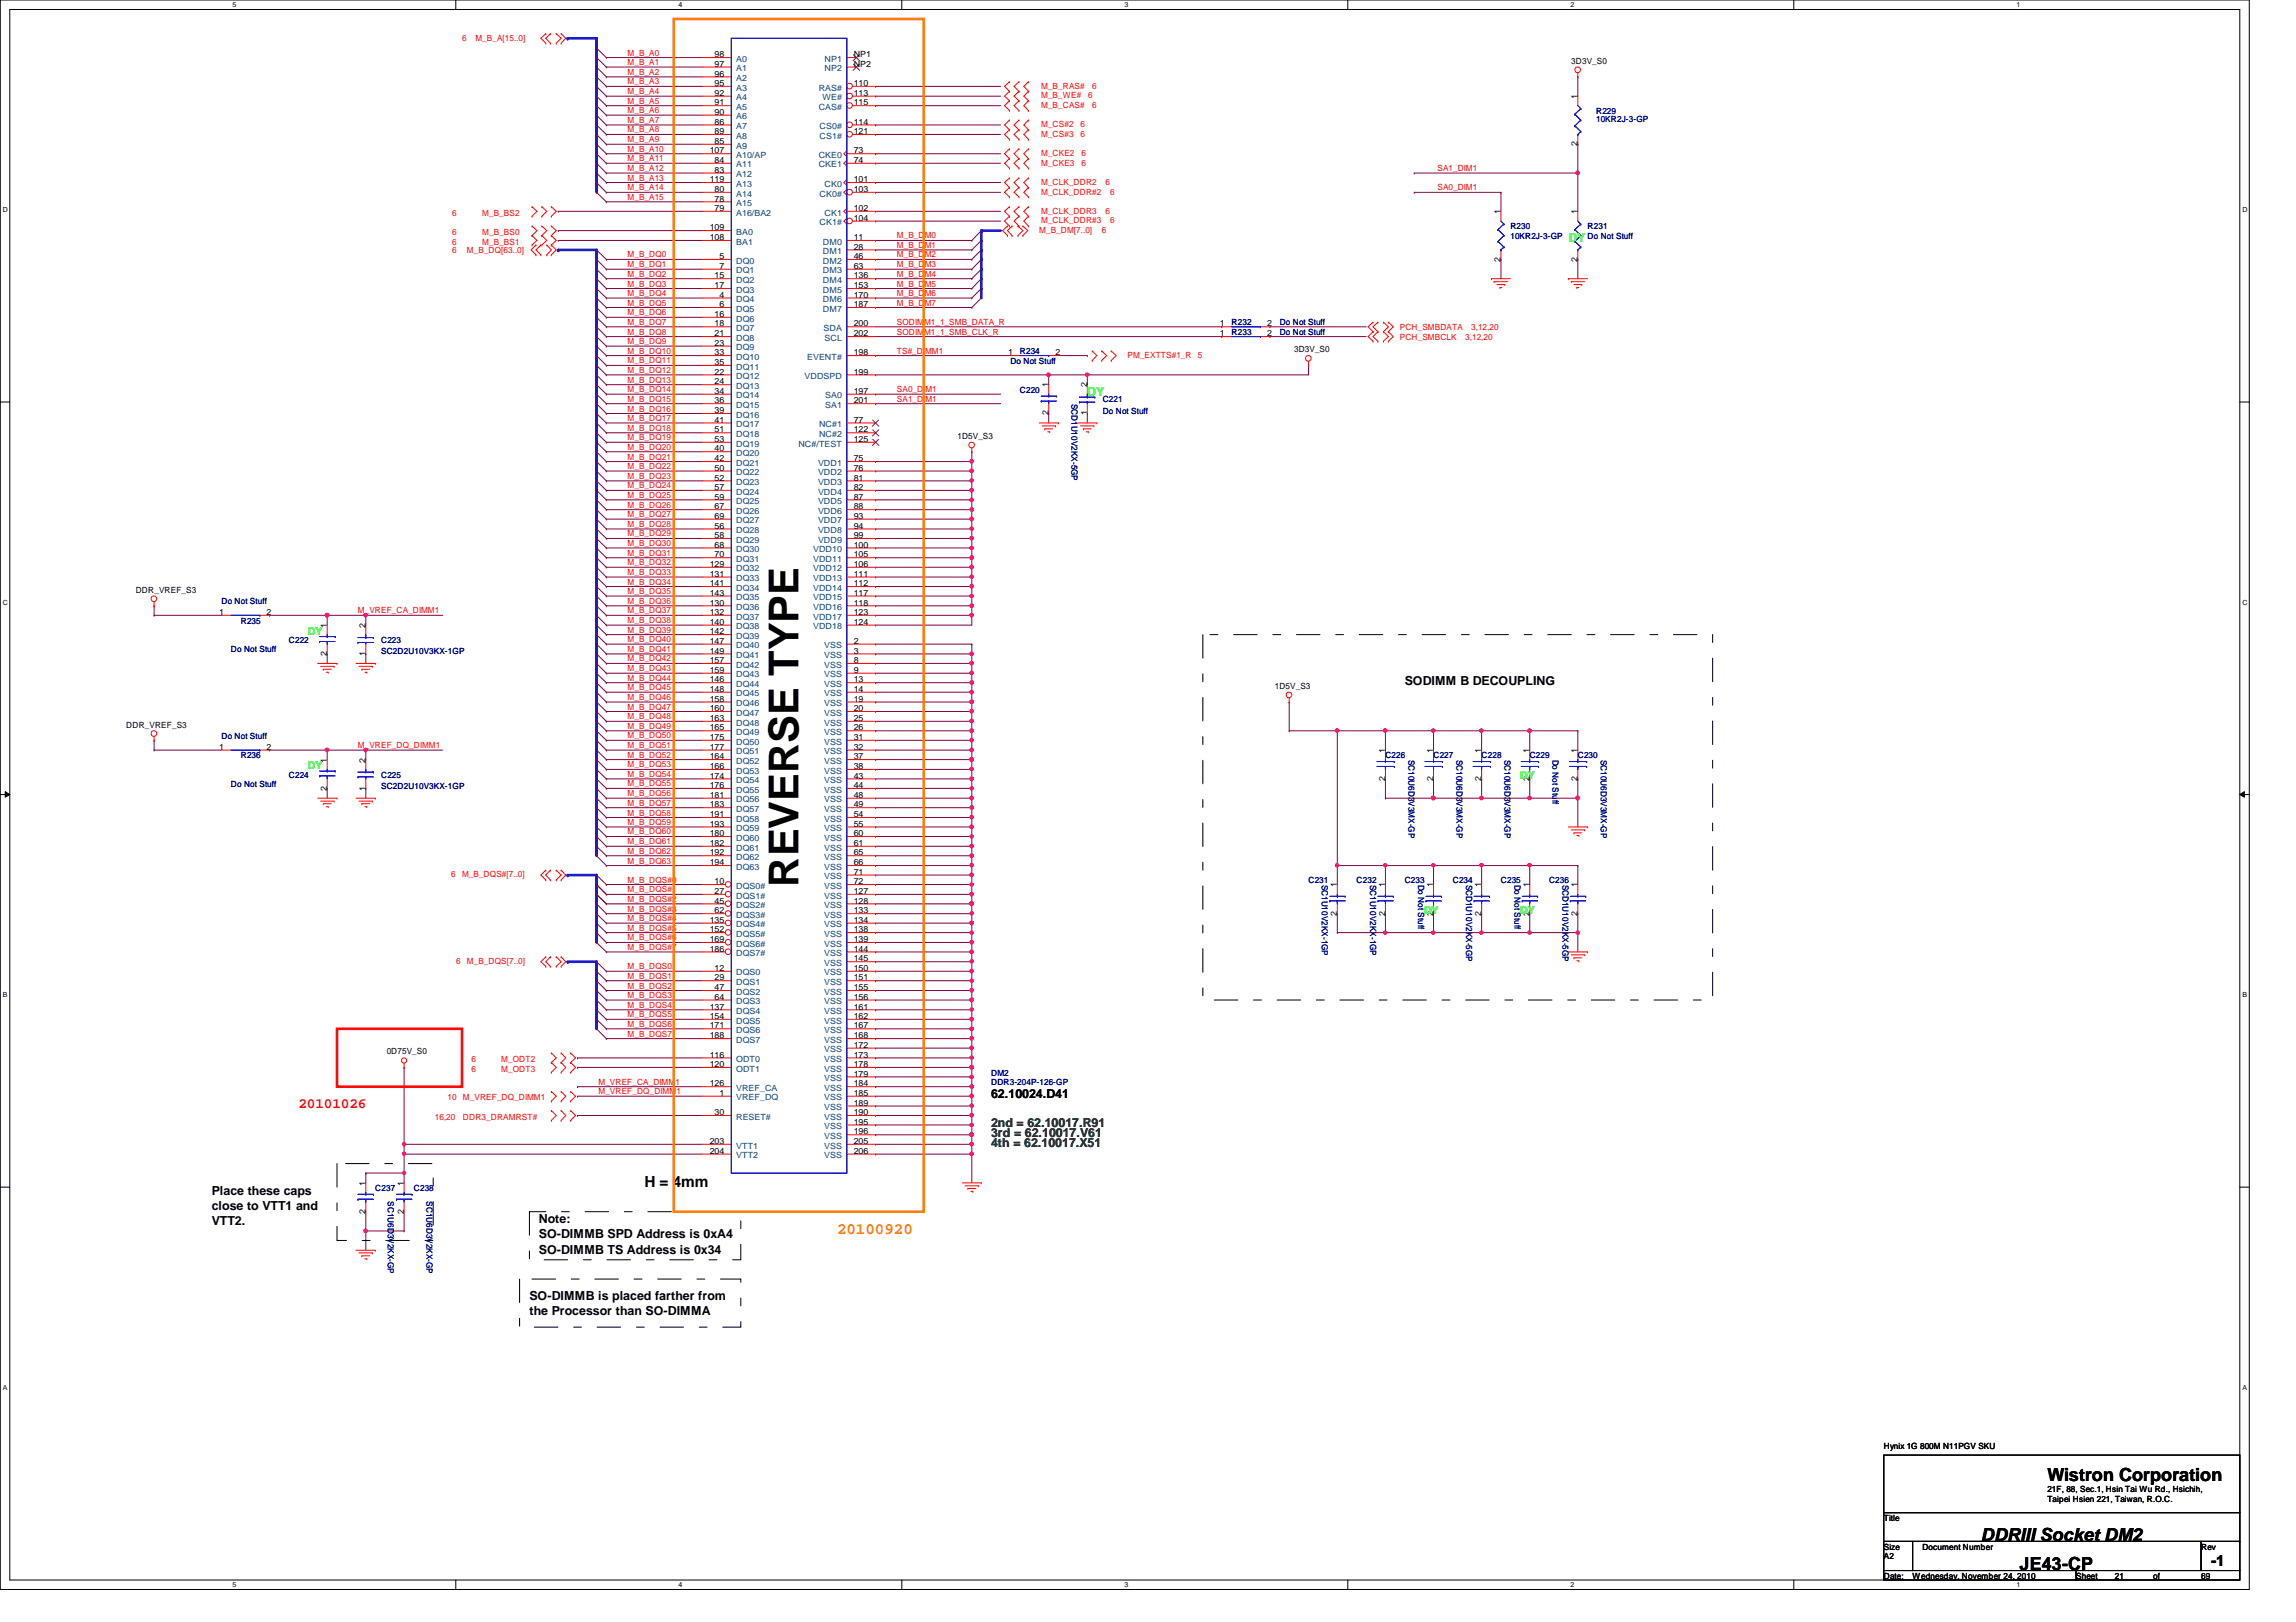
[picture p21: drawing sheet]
<svg xmlns="http://www.w3.org/2000/svg" width="297mm" height="210mm" viewBox="0 0 297 210" stroke-linecap="round" stroke-linejoin="round" font-family="sans-serif">
<defs><g id="words">
<text font-size="5.3" x="103.3" y="114.7" transform="rotate(-90 103.3 114.7)">REVERSE TYPE</text>
<g font-size="2.3">
<text x="264.9" y="191.7">Wistron Corporation</text>
<text x="256.3" y="199.4">DDRIII Socket DM2</text>
<text x="261.3" y="203.2">JE43-CP</text>
</g>
<text font-size="2.1" fill="#ff8000" x="108.3" y="159.7">20100920</text>
<g font-size="2">
<text x="83.4" y="153.7">H = 4mm</text>
<text x="286" y="202.6">-1</text>
</g>
<text font-size="1.9" fill="#f00" x="38.6" y="143.4">20101026</text>
<g font-size="1.6" fill="#0f0">
<text x="202.9" y="31.4">DY</text>
<text x="140.7" y="51.3">DY</text>
</g>
<g font-size="1.6">
<text x="181.7" y="88.6">SODIMM B DECOUPLING</text>
<text x="128.2" y="142.2">62.10024.D41</text>
<text x="27.4" y="154.6">Place these caps</text>
<text x="27.4" y="156.5">close to VTT1 and</text>
<text x="27.4" y="158.5">VTT2.</text>
<text x="69.7" y="158.3">Note:</text>
<text x="69.7" y="160.3">SO-DIMMB SPD Address is 0xA4</text>
<text x="69.7" y="162.2">SO-DIMMB TS Address is 0x34</text>
<text x="68.5" y="168.3">SO-DIMMB is placed farther from</text>
<text x="68.5" y="170.2">the Processor than SO-DIMMA</text>
</g>
<g font-size="1.6" fill="#008000">
<text x="128.2" y="145.9">2nd = 62.10017.R91</text>
<text x="128.2" y="147.1">3rd = 62.10017.V61</text>
<text x="128.2" y="148.4">4th = 62.10017.X51</text>
</g>
<g font-size="1.4" fill="#0f0">
<text x="39.8" y="82.2">DY</text>
<text x="39.8" y="99.6">DY</text>
<text x="196.7" y="100.8">DY</text>
<text x="184.2" y="118.2">DY</text>
<text x="196.7" y="118.2">DY</text>
</g>
<g font-size="1.1" fill="#f00">
<text x="59.8" y="5.3">6</text>
<text x="61.5" y="5.3">M_B_A[15..0]</text>
<text x="81.2" y="8.4">M_B_A1</text>
<text x="81.2" y="9.7">M_B_A2</text>
<text x="81.2" y="10.9">M_B_A3</text>
<text x="81.2" y="7.2">M_B_A0</text>
<text x="134.7" y="11.5">M_B_RAS#</text>
<text x="141.3" y="11.5">6</text>
<text x="81.2" y="12.2">M_B_A4</text>
<text x="81.2" y="13.4">M_B_A5</text>
<text x="81.2" y="15.9">M_B_A7</text>
<text x="81.2" y="14.6">M_B_A6</text>
<text x="81.2" y="17.1">M_B_A8</text>
<text x="134.7" y="12.7">M_B_WE#</text>
<text x="134.7" y="16.5">M_CS#2</text>
<text x="134.7" y="14">M_B_CAS#</text>
<text x="134.7" y="17.7">M_CS#3</text>
<text x="139.8" y="16.5">6</text>
<text x="139.8" y="17.7">6</text>
<text x="140.8" y="12.7">6</text>
<text x="141.3" y="14">6</text>
<text x="81.2" y="20.9">M_B_A11</text>
<text x="81.2" y="19.6">M_B_A10</text>
<text x="81.2" y="18.4">M_B_A9</text>
<text x="81.2" y="22.1">M_B_A12</text>
<text x="81.2" y="23.4">M_B_A13</text>
<text x="134.7" y="20.2">M_CKE2</text>
<text x="134.7" y="21.5">M_CKE3</text>
<text x="134.7" y="24">M_CLK_DDR2</text>
<text x="139.9" y="20.2">6</text>
<text x="139.9" y="21.5">6</text>
<text x="143" y="24">6</text>
<text x="186" y="22.1">SA1_DIM1</text>
<text x="58.5" y="27.9">6</text>
<text x="62.4" y="27.9">M_B_BS2</text>
<text x="81.2" y="25.9">M_B_A15</text>
<text x="81.2" y="24.6">M_B_A14</text>
<text x="134.7" y="25.2">M_CLK_DDR#2</text>
<text x="134.7" y="27.7">M_CLK_DDR3</text>
<text x="134.7" y="28.9">M_CLK_DDR#3</text>
<text x="143" y="27.7">6</text>
<text x="143.6" y="25.2">6</text>
<text x="143.6" y="28.9">6</text>
<text x="186" y="24.6">SA0_DIM1</text>
<text x="58.5" y="30.4">6</text>
<text x="58.5" y="31.7">6</text>
<text x="58.5" y="32.8">6</text>
<text x="60.4" y="32.8">M_B_DQ[63..0]</text>
<text x="62.4" y="30.4">M_B_BS0</text>
<text x="62.4" y="31.7">M_B_BS1</text>
<text x="81.2" y="33.3">M_B_DQ0</text>
<text x="81.2" y="34.6">M_B_DQ1</text>
<text x="81.2" y="35.8">M_B_DQ2</text>
<text x="116" y="35.8">M_B_DM4</text>
<text x="116" y="30.9">M_B_DM0</text>
<text x="116" y="32.1">M_B_DM1</text>
<text x="116" y="33.3">M_B_DM2</text>
<text x="116" y="34.6">M_B_DM3</text>
<text x="134.4" y="30.2">M_B_DM[7..0]</text>
<text x="142.5" y="30.2">6</text>
<text x="81.2" y="37.1">M_B_DQ3</text>
<text x="81.2" y="39.5">M_B_DQ5</text>
<text x="81.2" y="38.3">M_B_DQ4</text>
<text x="81.2" y="40.8">M_B_DQ6</text>
<text x="116" y="37.1">M_B_DM5</text>
<text x="116" y="38.3">M_B_DM6</text>
<text x="116" y="39.5">M_B_DM7</text>
<text x="81.2" y="42">M_B_DQ7</text>
<text x="81.2" y="43.3">M_B_DQ8</text>
<text x="81.2" y="47">M_B_DQ11</text>
<text x="81.2" y="45.8">M_B_DQ10</text>
<text x="81.2" y="44.5">M_B_DQ9</text>
<text x="116" y="43.3">SODIMM1_1_SMB_CLK_R</text>
<text x="116" y="42">SODIMM1_1_SMB_DATA_R</text>
<text x="116" y="45.8">TS#_DIMM1</text>
<text x="145.9" y="46.4">PM_EXTTS#1_R</text>
<text x="155" y="46.4">5</text>
<text x="181.1" y="42.8">PCH_SMBDATA</text>
<text x="181.1" y="44">PCH_SMBCLK</text>
<text x="189.6" y="44">3,12,20</text>
<text x="190.3" y="42.8">3,12,20</text>
<text x="81.2" y="50.8">M_B_DQ14</text>
<text x="81.2" y="49.5">M_B_DQ13</text>
<text x="81.2" y="48.3">M_B_DQ12</text>
<text x="81.2" y="52">M_B_DQ15</text>
<text x="81.2" y="53.3">M_B_DQ16</text>
<text x="116" y="50.8">SA0_DIM1</text>
<text x="116" y="52">SA1_DIM1</text>
<text x="81.2" y="57">M_B_DQ19</text>
<text x="81.2" y="55.8">M_B_DQ18</text>
<text x="81.2" y="54.5">M_B_DQ17</text>
<text x="81.2" y="59.5">M_B_DQ21</text>
<text x="81.2" y="58.2">M_B_DQ20</text>
<text x="81.2" y="62">M_B_DQ23</text>
<text x="81.2" y="60.7">M_B_DQ22</text>
<text x="81.2" y="63.2">M_B_DQ24</text>
<text x="81.2" y="65.7">M_B_DQ26</text>
<text x="81.2" y="64.4">M_B_DQ25</text>
<text x="81.2" y="66.9">M_B_DQ27</text>
<text x="81.2" y="71.9">M_B_DQ31</text>
<text x="81.2" y="70.7">M_B_DQ30</text>
<text x="81.2" y="69.4">M_B_DQ29</text>
<text x="81.2" y="68.2">M_B_DQ28</text>
<text x="81.2" y="74.4">M_B_DQ33</text>
<text x="81.2" y="73.2">M_B_DQ32</text>
<text x="81.2" y="76.9">M_B_DQ35</text>
<text x="81.2" y="75.6">M_B_DQ34</text>
<text x="46.3" y="79.4">M_VREF_CA_DIMM1</text>
<text x="81.2" y="83.1">M_B_DQ40</text>
<text x="81.2" y="81.9">M_B_DQ39</text>
<text x="81.2" y="80.6">M_B_DQ38</text>
<text x="81.2" y="79.4">M_B_DQ37</text>
<text x="81.2" y="78.1">M_B_DQ36</text>
<text x="81.2" y="85.6">M_B_DQ42</text>
<text x="81.2" y="84.4">M_B_DQ41</text>
<text x="81.2" y="86.9">M_B_DQ43</text>
<text x="81.2" y="89.3">M_B_DQ45</text>
<text x="81.2" y="88.1">M_B_DQ44</text>
<text x="81.2" y="90.6">M_B_DQ46</text>
<text x="81.2" y="91.8">M_B_DQ47</text>
<text x="81.2" y="95.5">M_B_DQ50</text>
<text x="81.2" y="94.3">M_B_DQ49</text>
<text x="81.2" y="93.1">M_B_DQ48</text>
<text x="46.3" y="96.8">M_VREF_DQ_DIMM1</text>
<text x="81.2" y="96.8">M_B_DQ51</text>
<text x="81.2" y="99.3">M_B_DQ53</text>
<text x="81.2" y="98">M_B_DQ52</text>
<text x="81.2" y="101.8">M_B_DQ55</text>
<text x="81.2" y="100.5">M_B_DQ54</text>
<text x="81.2" y="104.3">M_B_DQ57</text>
<text x="81.2" y="103">M_B_DQ56</text>
<text x="81.2" y="106.8">M_B_DQ59</text>
<text x="81.2" y="105.5">M_B_DQ58</text>
<text x="81.2" y="108">M_B_DQ60</text>
<text x="58.4" y="113.5">6</text>
<text x="59.8" y="113.5">M_B_DQS#[7..0]</text>
<text x="81.2" y="111.8">M_B_DQ63</text>
<text x="81.2" y="110.5">M_B_DQ62</text>
<text x="81.2" y="109.3">M_B_DQ61</text>
<text x="81.2" y="114.2">M_B_DQS#0</text>
<text x="81.2" y="115.5">M_B_DQS#1</text>
<text x="81.2" y="116.7">M_B_DQS#2</text>
<text x="81.2" y="118">M_B_DQS#3</text>
<text x="81.2" y="119.2">M_B_DQS#4</text>
<text x="59" y="124.8">6</text>
<text x="60.4" y="124.8">M_B_DQS[7..0]</text>
<text x="81.2" y="120.4">M_B_DQS#5</text>
<text x="81.2" y="121.7">M_B_DQS#6</text>
<text x="81.2" y="122.9">M_B_DQS#7</text>
<text x="81.2" y="125.4">M_B_DQS0</text>
<text x="81.2" y="129.2">M_B_DQS3</text>
<text x="81.2" y="130.4">M_B_DQS4</text>
<text x="81.2" y="131.7">M_B_DQS5</text>
<text x="81.2" y="126.7">M_B_DQS1</text>
<text x="81.2" y="127.9">M_B_DQS2</text>
<text x="61" y="137.5">6</text>
<text x="64.9" y="137.5">M_ODT2</text>
<text x="81.2" y="132.9">M_B_DQS6</text>
<text x="81.2" y="134.2">M_B_DQS7</text>
<text x="57.9" y="142.4">10</text>
<text x="59.9" y="142.4">M_VREF_DQ_DIMM1</text>
<text x="61" y="138.7">6</text>
<text x="64.9" y="138.7">M_ODT3</text>
<text x="77.4" y="140.4">M_VREF_CA_DIMM1</text>
<text x="77.4" y="141.6">M_VREF_DQ_DIMM1</text>
<text x="56.3" y="144.9">16,20</text>
<text x="59.9" y="144.9">DDR3_DRAMRST#</text>
</g>
<g font-size="1.1">
<text x="92.5" y="7.4">98</text>
<text x="92.5" y="8.6">97</text>
<text x="92.5" y="9.9">96</text>
<text x="92.5" y="11.1">95</text>
<text x="110.4" y="7.4">NP1</text>
<text x="110.4" y="8.6">NP2</text>
<text x="110.4" y="11.1">110</text>
<text x="203.3" y="8.3">3D3V_S0</text>
<text x="92.5" y="12.4">92</text>
<text x="92.5" y="13.6">91</text>
<text x="92.5" y="14.9">90</text>
<text x="92.5" y="16.1">86</text>
<text x="92.5" y="17.4">89</text>
<text x="110.4" y="12.4">113</text>
<text x="110.4" y="13.6">115</text>
<text x="110.4" y="16.1">114</text>
<text x="110.4" y="17.4">121</text>
<text x="204.1" y="12.8" transform="rotate(-90 204.1 12.8)">1</text>
<text x="91.8" y="19.9">107</text>
<text x="91.8" y="23.6">119</text>
<text x="92.5" y="18.6">85</text>
<text x="92.5" y="21.1">84</text>
<text x="92.5" y="22.4">83</text>
<text x="110.4" y="19.9">73</text>
<text x="110.4" y="21.1">74</text>
<text x="110.4" y="23.6">101</text>
<text x="204.1" y="18.9" transform="rotate(-90 204.1 18.9)">2</text>
<text x="91.8" y="29.8">109</text>
<text x="92.5" y="24.8">80</text>
<text x="92.5" y="26.1">78</text>
<text x="92.5" y="27.3">79</text>
<text x="110.4" y="24.8">103</text>
<text x="110.4" y="27.3">102</text>
<text x="110.4" y="28.6">104</text>
<text x="194.1" y="27.7" transform="rotate(-90 194.1 27.7)">1</text>
<text x="204.1" y="27.7" transform="rotate(-90 204.1 27.7)">1</text>
<text x="91.8" y="31.1">108</text>
<text x="93.1" y="33.5">5</text>
<text x="93.1" y="34.8">7</text>
<text x="110.4" y="31.1">11</text>
<text x="110.4" y="32.3">28</text>
<text x="110.4" y="33.5">46</text>
<text x="110.4" y="34.8">63</text>
<text x="194.1" y="33.9" transform="rotate(-90 194.1 33.9)">2</text>
<text x="204.1" y="33.9" transform="rotate(-90 204.1 33.9)">2</text>
<text x="92.5" y="36">15</text>
<text x="92.5" y="37.3">17</text>
<text x="92.5" y="41">16</text>
<text x="93.1" y="38.5">4</text>
<text x="93.1" y="39.8">6</text>
<text x="110.4" y="36">136</text>
<text x="110.4" y="37.3">153</text>
<text x="110.4" y="38.5">170</text>
<text x="110.4" y="39.8">187</text>
<text x="92.5" y="42.2">18</text>
<text x="92.5" y="43.5">21</text>
<text x="92.5" y="44.7">23</text>
<text x="92.5" y="46">33</text>
<text x="92.5" y="47.2">35</text>
<text x="110.4" y="42.2">200</text>
<text x="110.4" y="43.5">202</text>
<text x="110.4" y="46">198</text>
<text x="130.4" y="46">1</text>
<text x="136.6" y="46">2</text>
<text x="157.8" y="43.5">1</text>
<text x="157.8" y="42.2">1</text>
<text x="164" y="43.5">2</text>
<text x="164" y="42.2">2</text>
<text x="167.4" y="45.6">3D3V_S0</text>
<text x="92.5" y="48.5">22</text>
<text x="92.5" y="49.7">24</text>
<text x="92.5" y="51">34</text>
<text x="92.5" y="52.2">36</text>
<text x="92.5" y="53.5">39</text>
<text x="110.4" y="48.5">199</text>
<text x="110.4" y="51">197</text>
<text x="110.4" y="52.2">201</text>
<text x="135.6" y="53.8" transform="rotate(-90 135.6 53.8)">2</text>
<text x="135.6" y="50.1" transform="rotate(-90 135.6 50.1)">1</text>
<text x="140.6" y="53.8" transform="rotate(-90 140.6 53.8)">1</text>
<text x="140.6" y="50.1" transform="rotate(-90 140.6 50.1)">2</text>
<text x="92.5" y="54.7">41</text>
<text x="92.5" y="56">51</text>
<text x="92.5" y="57.2">53</text>
<text x="92.5" y="58.4">40</text>
<text x="92.5" y="59.7">42</text>
<text x="110.4" y="54.7">77</text>
<text x="110.4" y="56">122</text>
<text x="110.4" y="57.2">125</text>
<text x="110.4" y="59.7">75</text>
<text x="123.9" y="56.8">1D5V_S3</text>
<text x="92.5" y="60.9">50</text>
<text x="92.5" y="62.2">52</text>
<text x="92.5" y="63.4">57</text>
<text x="92.5" y="64.6">59</text>
<text x="92.5" y="65.9">67</text>
<text x="110.4" y="62.2">81</text>
<text x="110.4" y="63.4">82</text>
<text x="110.4" y="64.6">87</text>
<text x="110.4" y="65.9">88</text>
<text x="110.4" y="60.9">76</text>
<text x="92.5" y="67.1">69</text>
<text x="92.5" y="68.4">56</text>
<text x="92.5" y="69.6">58</text>
<text x="92.5" y="70.9">68</text>
<text x="110.4" y="67.1">93</text>
<text x="110.4" y="68.4">94</text>
<text x="110.4" y="69.6">99</text>
<text x="110.4" y="70.9">100</text>
<text x="17.6" y="76.7">DDR_VREF_S3</text>
<text x="91.8" y="73.4">129</text>
<text x="91.8" y="74.6">131</text>
<text x="91.8" y="75.9">141</text>
<text x="91.8" y="77.1">143</text>
<text x="92.5" y="72.1">70</text>
<text x="110.4" y="74.6">111</text>
<text x="110.4" y="75.9">112</text>
<text x="110.4" y="77.1">117</text>
<text x="110.4" y="72.1">105</text>
<text x="110.4" y="73.4">106</text>
<text x="28.4" y="79.6">1</text>
<text x="34.5" y="79.6">2</text>
<text x="42.3" y="81.2" transform="rotate(-90 42.3 81.2)">1</text>
<text x="47.3" y="81.2" transform="rotate(-90 47.3 81.2)">2</text>
<text x="91.8" y="78.4">130</text>
<text x="91.8" y="79.6">132</text>
<text x="91.8" y="80.9">140</text>
<text x="91.8" y="82.1">142</text>
<text x="91.8" y="83.3">147</text>
<text x="110.4" y="83.3">2</text>
<text x="110.4" y="80.9">124</text>
<text x="110.4" y="78.4">118</text>
<text x="110.4" y="79.6">123</text>
<text x="42.3" y="84.9" transform="rotate(-90 42.3 84.9)">2</text>
<text x="47.3" y="84.9" transform="rotate(-90 47.3 84.9)">1</text>
<text x="91.8" y="84.6">149</text>
<text x="91.8" y="85.8">157</text>
<text x="91.8" y="87.1">159</text>
<text x="91.8" y="88.3">146</text>
<text x="91.8" y="89.5">148</text>
<text x="110.4" y="84.6">3</text>
<text x="110.4" y="85.8">8</text>
<text x="110.4" y="87.1">9</text>
<text x="110.4" y="88.3">13</text>
<text x="110.4" y="89.5">14</text>
<text x="164.9" y="89.2">1D5V_S3</text>
<text x="16.3" y="94.1">DDR_VREF_S3</text>
<text x="91.8" y="90.8">158</text>
<text x="91.8" y="92">160</text>
<text x="91.8" y="93.3">163</text>
<text x="91.8" y="94.5">165</text>
<text x="91.8" y="95.8">175</text>
<text x="110.4" y="90.8">19</text>
<text x="110.4" y="92">20</text>
<text x="110.4" y="93.3">25</text>
<text x="110.4" y="94.5">26</text>
<text x="110.4" y="95.8">31</text>
<text x="28.4" y="97">1</text>
<text x="34.5" y="97">2</text>
<text x="42.3" y="98.7" transform="rotate(-90 42.3 98.7)">1</text>
<text x="47.3" y="98.7" transform="rotate(-90 47.3 98.7)">2</text>
<text x="91.8" y="97">177</text>
<text x="91.8" y="98.3">164</text>
<text x="91.8" y="99.5">166</text>
<text x="91.8" y="100.8">174</text>
<text x="91.8" y="102">176</text>
<text x="110.4" y="97">32</text>
<text x="110.4" y="98.3">37</text>
<text x="110.4" y="99.5">38</text>
<text x="110.4" y="100.8">43</text>
<text x="110.4" y="102">44</text>
<text x="179.2" y="101.1" transform="rotate(-90 179.2 101.1)">2</text>
<text x="179.2" y="97.4" transform="rotate(-90 179.2 97.4)">1</text>
<text x="185.4" y="101.1" transform="rotate(-90 185.4 101.1)">2</text>
<text x="185.4" y="97.4" transform="rotate(-90 185.4 97.4)">1</text>
<text x="191.6" y="101.1" transform="rotate(-90 191.6 101.1)">2</text>
<text x="191.6" y="97.4" transform="rotate(-90 191.6 97.4)">1</text>
<text x="197.9" y="101.1" transform="rotate(-90 197.9 101.1)">2</text>
<text x="197.9" y="97.4" transform="rotate(-90 197.9 97.4)">1</text>
<text x="204.1" y="101.1" transform="rotate(-90 204.1 101.1)">2</text>
<text x="204.1" y="97.4" transform="rotate(-90 204.1 97.4)">1</text>
<text x="42.3" y="102.3" transform="rotate(-90 42.3 102.3)">2</text>
<text x="47.3" y="102.3" transform="rotate(-90 47.3 102.3)">1</text>
<text x="91.8" y="103.3">181</text>
<text x="91.8" y="104.5">183</text>
<text x="91.8" y="105.7">191</text>
<text x="91.8" y="107">193</text>
<text x="110.4" y="103.3">48</text>
<text x="110.4" y="104.5">49</text>
<text x="110.4" y="105.7">54</text>
<text x="110.4" y="107">55</text>
<text x="91.8" y="108.2">180</text>
<text x="91.8" y="109.5">182</text>
<text x="91.8" y="110.7">192</text>
<text x="91.8" y="112">194</text>
<text x="110.4" y="108.2">60</text>
<text x="110.4" y="109.5">61</text>
<text x="110.4" y="110.7">65</text>
<text x="110.4" y="112">66</text>
<text x="110.4" y="113.2">71</text>
<text x="91.8" y="119.4">135</text>
<text x="92.5" y="114.4">10</text>
<text x="92.5" y="115.7">27</text>
<text x="92.5" y="116.9">45</text>
<text x="92.5" y="118.2">62</text>
<text x="110.4" y="114.4">72</text>
<text x="110.4" y="115.7">127</text>
<text x="110.4" y="116.9">128</text>
<text x="110.4" y="119.4">134</text>
<text x="110.4" y="118.2">133</text>
<text x="173" y="118.5" transform="rotate(-90 173 118.5)">2</text>
<text x="173" y="114.9" transform="rotate(-90 173 114.9)">1</text>
<text x="179.2" y="118.5" transform="rotate(-90 179.2 118.5)">2</text>
<text x="179.2" y="114.9" transform="rotate(-90 179.2 114.9)">1</text>
<text x="185.4" y="118.5" transform="rotate(-90 185.4 118.5)">2</text>
<text x="185.4" y="114.9" transform="rotate(-90 185.4 114.9)">1</text>
<text x="191.6" y="118.5" transform="rotate(-90 191.6 118.5)">2</text>
<text x="191.6" y="114.9" transform="rotate(-90 191.6 114.9)">1</text>
<text x="197.9" y="118.5" transform="rotate(-90 197.9 118.5)">2</text>
<text x="197.9" y="114.9" transform="rotate(-90 197.9 114.9)">1</text>
<text x="204.1" y="118.5" transform="rotate(-90 204.1 118.5)">2</text>
<text x="204.1" y="114.9" transform="rotate(-90 204.1 114.9)">1</text>
<text x="91.8" y="120.6">152</text>
<text x="91.8" y="121.9">169</text>
<text x="91.8" y="123.1">186</text>
<text x="92.5" y="125.6">12</text>
<text x="110.4" y="120.6">138</text>
<text x="110.4" y="121.9">139</text>
<text x="110.4" y="123.1">144</text>
<text x="110.4" y="124.4">145</text>
<text x="110.4" y="125.6">150</text>
<text x="91.8" y="130.6">137</text>
<text x="91.8" y="131.9">154</text>
<text x="92.5" y="126.9">29</text>
<text x="92.5" y="128.1">47</text>
<text x="92.5" y="129.4">64</text>
<text x="110.4" y="126.9">151</text>
<text x="110.4" y="128.1">155</text>
<text x="110.4" y="129.4">156</text>
<text x="110.4" y="130.6">161</text>
<text x="110.4" y="131.9">162</text>
<text x="50" y="136.4">0D75V_S0</text>
<text x="91.8" y="133.1">171</text>
<text x="91.8" y="134.4">188</text>
<text x="91.8" y="136.9">116</text>
<text x="110.4" y="133.1">167</text>
<text x="110.4" y="134.4">168</text>
<text x="110.4" y="136.9">173</text>
<text x="110.4" y="135.6">172</text>
<text x="91.8" y="138.1">120</text>
<text x="91.8" y="140.6">126</text>
<text x="93.1" y="141.8">1</text>
<text x="110.4" y="139.3">179</text>
<text x="110.4" y="138.1">178</text>
<text x="110.4" y="141.8">185</text>
<text x="110.4" y="140.6">184</text>
<text x="110.4" y="143.1">189</text>
<text x="91.8" y="148">203</text>
<text x="91.8" y="149.3">204</text>
<text x="92.5" y="144.3">30</text>
<text x="110.4" y="144.3">190</text>
<text x="110.4" y="145.5">195</text>
<text x="110.4" y="146.8">196</text>
<text x="110.4" y="148">205</text>
<text x="110.4" y="149.3">206</text>
<text x="47.3" y="153.4" transform="rotate(-90 47.3 153.4)">1</text>
<text x="52.2" y="153.4" transform="rotate(-90 52.2 153.4)">1</text>
<text x="47.3" y="157.1" transform="rotate(-90 47.3 157.1)">2</text>
<text x="52.2" y="157.1" transform="rotate(-90 52.2 157.1)">2</text>
<text x="243.7" y="187.5">Hynix 1G 800M N11PGV SKU</text>
<text x="243.7" y="196.8">Title</text>
<text x="264.9" y="193.1">21F, 88, Sec.1, Hsin Tai Wu Rd., Hsichih,</text>
<text x="264.9" y="194.4">Taipei Hsien 221, Taiwan, R.O.C.</text>
<text x="243.7" y="200.5">Size</text>
<text x="243.7" y="201.8">A2</text>
<text x="248.7" y="200.5">Document Number</text>
<text x="284.8" y="200.5">Rev</text>
<text x="243.7" y="204.3">Date:</text>
<text x="247.4" y="204.3">Wednesday, November 24, 2010</text>
<text x="268.6" y="204.3">Sheet</text>
<text x="273.6" y="204.3">21</text>
<text x="278.6" y="204.3">of</text>
<text x="284.8" y="204.3">69</text>
</g>
<g font-size="1.1" fill="#004080">
<text x="95.2" y="8">A0</text>
<text x="95.2" y="9.2">A1</text>
<text x="95.2" y="10.5">A2</text>
<text x="95.2" y="11.7">A3</text>
<text x="105.9" y="11.7">RAS#</text>
<text x="106.7" y="8">NP1</text>
<text x="106.7" y="9.2">NP2</text>
<text x="95.2" y="13">A4</text>
<text x="95.2" y="14.2">A5</text>
<text x="95.2" y="15.5">A6</text>
<text x="95.2" y="16.7">A7</text>
<text x="95.2" y="17.9">A8</text>
<text x="105.9" y="14.2">CAS#</text>
<text x="106" y="16.7">CS0#</text>
<text x="106" y="17.9">CS1#</text>
<text x="106.4" y="13">WE#</text>
<text x="95.2" y="19.2">A9</text>
<text x="95.2" y="20.4">A10/AP</text>
<text x="95.2" y="21.7">A11</text>
<text x="95.2" y="22.9">A12</text>
<text x="105.9" y="20.4">CKE0</text>
<text x="105.9" y="21.7">CKE1</text>
<text x="95.2" y="24.2">A13</text>
<text x="95.2" y="25.4">A14</text>
<text x="95.2" y="26.7">A15</text>
<text x="95.2" y="27.9">A16/BA2</text>
<text x="106" y="25.4">CK0#</text>
<text x="106" y="29.2">CK1#</text>
<text x="106.7" y="24.2">CK0</text>
<text x="106.7" y="27.9">CK1</text>
<text x="95.2" y="30.4">BA0</text>
<text x="95.2" y="31.7">BA1</text>
<text x="95.2" y="34.1">DQ0</text>
<text x="95.2" y="35.4">DQ1</text>
<text x="106.5" y="31.7">DM0</text>
<text x="106.5" y="32.9">DM1</text>
<text x="106.5" y="34.1">DM2</text>
<text x="106.5" y="35.4">DM3</text>
<text x="95.2" y="36.6">DQ2</text>
<text x="95.2" y="37.9">DQ3</text>
<text x="95.2" y="39.1">DQ4</text>
<text x="95.2" y="40.3">DQ5</text>
<text x="95.2" y="41.6">DQ6</text>
<text x="106.5" y="36.6">DM4</text>
<text x="106.5" y="37.9">DM5</text>
<text x="106.5" y="39.1">DM6</text>
<text x="106.5" y="40.3">DM7</text>
<text x="95.2" y="42.8">DQ7</text>
<text x="95.2" y="44.1">DQ8</text>
<text x="95.2" y="45.3">DQ9</text>
<text x="95.2" y="46.6">DQ10</text>
<text x="95.2" y="47.8">DQ11</text>
<text x="104.4" y="46.6">EVENT#</text>
<text x="106.5" y="42.8">SDA</text>
<text x="106.7" y="44.1">SCL</text>
<text x="95.2" y="49.1">DQ12</text>
<text x="95.2" y="50.3">DQ13</text>
<text x="95.2" y="51.6">DQ14</text>
<text x="95.2" y="52.8">DQ15</text>
<text x="104.1" y="49.1">VDDSPD</text>
<text x="106.8" y="51.6">SA0</text>
<text x="106.8" y="52.8">SA1</text>
<text x="95.2" y="54.1">DQ16</text>
<text x="95.2" y="55.3">DQ17</text>
<text x="95.2" y="56.6">DQ18</text>
<text x="95.2" y="57.8">DQ19</text>
<text x="95.2" y="59">DQ20</text>
<text x="103.3" y="57.8">NC#/TEST</text>
<text x="106" y="55.3">NC#1</text>
<text x="106" y="56.6">NC#2</text>
<text x="95.2" y="60.3">DQ21</text>
<text x="95.2" y="61.5">DQ22</text>
<text x="95.2" y="62.8">DQ23</text>
<text x="95.2" y="64">DQ24</text>
<text x="95.2" y="65.2">DQ25</text>
<text x="105.8" y="62.8">VDD3</text>
<text x="105.8" y="64">VDD4</text>
<text x="105.8" y="65.2">VDD5</text>
<text x="105.8" y="60.3">VDD1</text>
<text x="105.8" y="61.5">VDD2</text>
<text x="95.2" y="66.5">DQ26</text>
<text x="95.2" y="67.7">DQ27</text>
<text x="95.2" y="69">DQ28</text>
<text x="95.2" y="70.2">DQ29</text>
<text x="95.2" y="71.5">DQ30</text>
<text x="105.2" y="71.5">VDD10</text>
<text x="105.8" y="66.5">VDD6</text>
<text x="105.8" y="67.7">VDD7</text>
<text x="105.8" y="69">VDD8</text>
<text x="105.8" y="70.2">VDD9</text>
<text x="95.2" y="72.7">DQ31</text>
<text x="95.2" y="74">DQ32</text>
<text x="95.2" y="75.2">DQ33</text>
<text x="95.2" y="76.5">DQ34</text>
<text x="95.2" y="77.7">DQ35</text>
<text x="105.2" y="75.2">VDD13</text>
<text x="105.2" y="76.5">VDD14</text>
<text x="105.2" y="77.7">VDD15</text>
<text x="105.2" y="72.7">VDD11</text>
<text x="105.2" y="74">VDD12</text>
<text x="95.2" y="79">DQ36</text>
<text x="95.2" y="80.2">DQ37</text>
<text x="95.2" y="81.4">DQ38</text>
<text x="95.2" y="82.7">DQ39</text>
<text x="95.2" y="83.9">DQ40</text>
<text x="105.2" y="81.4">VDD18</text>
<text x="105.2" y="79">VDD16</text>
<text x="105.2" y="80.2">VDD17</text>
<text x="106.6" y="83.9">VSS</text>
<text x="95.2" y="85.2">DQ41</text>
<text x="95.2" y="86.4">DQ42</text>
<text x="95.2" y="87.7">DQ43</text>
<text x="95.2" y="88.9">DQ44</text>
<text x="106.6" y="85.2">VSS</text>
<text x="106.6" y="86.4">VSS</text>
<text x="106.6" y="87.7">VSS</text>
<text x="106.6" y="88.9">VSS</text>
<text x="95.2" y="90.1">DQ45</text>
<text x="95.2" y="91.4">DQ46</text>
<text x="95.2" y="92.6">DQ47</text>
<text x="95.2" y="93.9">DQ48</text>
<text x="95.2" y="95.1">DQ49</text>
<text x="106.6" y="90.1">VSS</text>
<text x="106.6" y="91.4">VSS</text>
<text x="106.6" y="92.6">VSS</text>
<text x="106.6" y="93.9">VSS</text>
<text x="106.6" y="95.1">VSS</text>
<text x="95.2" y="96.4">DQ50</text>
<text x="95.2" y="97.6">DQ51</text>
<text x="95.2" y="98.8">DQ52</text>
<text x="95.2" y="100.1">DQ53</text>
<text x="95.2" y="101.3">DQ54</text>
<text x="106.6" y="96.4">VSS</text>
<text x="106.6" y="97.6">VSS</text>
<text x="106.6" y="98.8">VSS</text>
<text x="106.6" y="100.1">VSS</text>
<text x="106.6" y="101.3">VSS</text>
<text x="95.2" y="102.6">DQ55</text>
<text x="95.2" y="103.8">DQ56</text>
<text x="95.2" y="105.1">DQ57</text>
<text x="95.2" y="106.3">DQ58</text>
<text x="95.2" y="107.6">DQ59</text>
<text x="106.6" y="102.6">VSS</text>
<text x="106.6" y="103.8">VSS</text>
<text x="106.6" y="105.1">VSS</text>
<text x="106.6" y="106.3">VSS</text>
<text x="106.6" y="107.6">VSS</text>
<text x="95.2" y="108.8">DQ60</text>
<text x="95.2" y="110.1">DQ61</text>
<text x="95.2" y="111.3">DQ62</text>
<text x="95.2" y="112.6">DQ63</text>
<text x="106.6" y="108.8">VSS</text>
<text x="106.6" y="110.1">VSS</text>
<text x="106.6" y="111.3">VSS</text>
<text x="106.6" y="112.6">VSS</text>
<text x="106.6" y="113.8">VSS</text>
<text x="95.2" y="115">DQS0#</text>
<text x="95.2" y="116.3">DQS1#</text>
<text x="95.2" y="117.5">DQS2#</text>
<text x="95.2" y="118.8">DQS3#</text>
<text x="106.6" y="115">VSS</text>
<text x="106.6" y="116.3">VSS</text>
<text x="106.6" y="117.5">VSS</text>
<text x="106.6" y="118.8">VSS</text>
<text x="95.2" y="120">DQS4#</text>
<text x="95.2" y="121.2">DQS5#</text>
<text x="95.2" y="122.5">DQS6#</text>
<text x="95.2" y="123.7">DQS7#</text>
<text x="106.6" y="120">VSS</text>
<text x="106.6" y="121.2">VSS</text>
<text x="106.6" y="122.5">VSS</text>
<text x="106.6" y="123.7">VSS</text>
<text x="106.6" y="125">VSS</text>
<text x="95.2" y="126.2">DQS0</text>
<text x="95.2" y="127.5">DQS1</text>
<text x="95.2" y="128.7">DQS2</text>
<text x="95.2" y="130">DQS3</text>
<text x="95.2" y="131.2">DQS4</text>
<text x="106.6" y="127.5">VSS</text>
<text x="106.6" y="126.2">VSS</text>
<text x="106.6" y="128.7">VSS</text>
<text x="106.6" y="130">VSS</text>
<text x="106.6" y="131.2">VSS</text>
<text x="95.2" y="132.5">DQS5</text>
<text x="95.2" y="133.7">DQS6</text>
<text x="95.2" y="135">DQS7</text>
<text x="95.2" y="137.5">ODT0</text>
<text x="106.6" y="132.5">VSS</text>
<text x="106.6" y="133.7">VSS</text>
<text x="106.6" y="135">VSS</text>
<text x="106.6" y="137.5">VSS</text>
<text x="106.6" y="136.2">VSS</text>
<text x="95.2" y="138.7">ODT1</text>
<text x="95.2" y="142.4">VREF_DQ</text>
<text x="95.2" y="141.2">VREF_CA</text>
<text x="106.6" y="139.9">VSS</text>
<text x="106.6" y="138.7">VSS</text>
<text x="106.6" y="142.4">VSS</text>
<text x="106.6" y="141.2">VSS</text>
<text x="106.6" y="143.7">VSS</text>
<text x="95.2" y="144.9">RESET#</text>
<text x="95.2" y="148.6">VTT1</text>
<text x="95.2" y="149.9">VTT2</text>
<text x="106.6" y="144.9">VSS</text>
<text x="106.6" y="146.1">VSS</text>
<text x="106.6" y="147.4">VSS</text>
<text x="106.6" y="148.6">VSS</text>
<text x="106.6" y="149.9">VSS</text>
</g>
<g font-size="1.1" fill="#000080">
<text x="206.5" y="14.7">R229</text>
<text x="206.5" y="15.8">10KR2J-3-GP</text>
<text x="195.4" y="29.7">R230</text>
<text x="205.4" y="29.7">R231</text>
<text x="195.4" y="30.9">10KR2J-3-GP</text>
<text x="205.4" y="30.9">Do Not Stuff</text>
<text x="130.7" y="47.1">Do Not Stuff</text>
<text x="131.9" y="45.8">R234</text>
<text x="159.3" y="43.3">R233</text>
<text x="159.3" y="42.1">R232</text>
<text x="165.6" y="43.3">Do Not Stuff</text>
<text x="165.6" y="42.1">Do Not Stuff</text>
<text x="131.9" y="50.8">C220</text>
<text x="138.6" y="52.2" transform="rotate(90 138.6 52.2)">SCD1U10V2KX-5GP</text>
<text x="142.7" y="52.1">C221</text>
<text x="142.7" y="53.6">Do Not Stuff</text>
<text x="28.7" y="78.2">Do Not Stuff</text>
<text x="31.2" y="80.7">R235</text>
<text x="37.4" y="83.2">C222</text>
<text x="49.3" y="83.2">C223</text>
<text x="29.9" y="84.4">Do Not Stuff</text>
<text x="49.3" y="84.7">SC2D2U10V3KX-1GP</text>
<text x="28.7" y="95.6">Do Not Stuff</text>
<text x="29.9" y="101.9">Do Not Stuff</text>
<text x="31.2" y="98.1">R236</text>
<text x="37.4" y="100.6">C224</text>
<text x="49.3" y="100.6">C225</text>
<text x="179.2" y="98.1">C226</text>
<text x="182.2" y="98.3" transform="rotate(90 182.2 98.3)">SC10U6D3V3MX-GP</text>
<text x="185.5" y="98.1">C227</text>
<text x="188.4" y="98.3" transform="rotate(90 188.4 98.3)">SC10U6D3V3MX-GP</text>
<text x="191.7" y="98.1">C228</text>
<text x="194.6" y="98.3" transform="rotate(90 194.6 98.3)">SC10U6D3V3MX-GP</text>
<text x="197.9" y="98.1">C229</text>
<text x="200.9" y="98.3" transform="rotate(90 200.9 98.3)">Do Not Stuff</text>
<text x="204.1" y="98.1">C230</text>
<text x="207.1" y="98.3" transform="rotate(90 207.1 98.3)">SC10U6D3V3MX-GP</text>
<text x="49.3" y="102.1">SC2D2U10V3KX-1GP</text>
<text x="169.3" y="114.3">C231</text>
<text x="171" y="114.5" transform="rotate(90 171 114.5)">SC1U10V2KX-1GP</text>
<text x="175.5" y="114.3">C232</text>
<text x="177.2" y="114.5" transform="rotate(90 177.2 114.5)">SC1U10V2KX-1GP</text>
<text x="181.7" y="114.3">C233</text>
<text x="183.5" y="114.5" transform="rotate(90 183.5 114.5)">Do Not Stuff</text>
<text x="188" y="114.3">C234</text>
<text x="189.7" y="114.5" transform="rotate(90 189.7 114.5)">SCD1U10V2KX-5GP</text>
<text x="194.2" y="114.3">C235</text>
<text x="195.9" y="114.5" transform="rotate(90 195.9 114.5)">Do Not Stuff</text>
<text x="200.4" y="114.3">C236</text>
<text x="202.1" y="114.5" transform="rotate(90 202.1 114.5)">SCD1U10V2KX-5GP</text>
<text x="128.2" y="139.2">DM2</text>
<text x="128.2" y="140.4">DDR3-204P-126-GP</text>
<text x="48.6" y="154.1">C237</text>
<text x="50.2" y="155.4" transform="rotate(90 50.2 155.4)">SC1U6D3V2KX-GP</text>
<text x="53.5" y="154.1">C238</text>
<text x="55.2" y="155.4" transform="rotate(90 55.2 155.4)">SC1U6D3V2KX-GP</text>
</g>
<g font-size=".9">
<text x="30.1" y=".9">5</text>
<text x="87.8" y=".9">4</text>
<text x="145.5" y=".9">3</text>
<text x="203.2" y=".9">2</text>
<text x="260.9" y=".9">1</text>
<text x=".4" y="27.4">D</text>
<text x="290.1" y="27.4">D</text>
<text x=".4" y="78.2">C</text>
<text x="290.1" y="78.2">C</text>
<text x=".4" y="129">B</text>
<text x="290.1" y="129">B</text>
<text x=".4" y="179.8">A</text>
<text x="290.1" y="179.8">A</text>
<text x="30.1" y="205.4">5</text>
<text x="87.8" y="205.4">4</text>
<text x="145.5" y="205.4">3</text>
<text x="203.2" y="205.4">2</text>
<text x="260.9" y="205.4">1</text>
</g>
</g></defs>
<path d="M0 0h291v205.7h-291zM1.3 1.2h288.5v203.3h-288.5z" fill="none" stroke="#000" stroke-width=".13"/>
<g fill="#fff">
<path d="M30.1 .1h.5v1h-.5z"/>
<path d="M30.1 204.6h.5v1h-.5z"/>
</g>
<path d="M59 0v1.2M59 204.5v1.2" fill="none" stroke="#000" stroke-width=".13"/>
<g fill="#fff">
<path d="M87.8 .1h.5v1h-.5z"/>
<path d="M87.8 204.6h.5v1h-.5z"/>
</g>
<path d="M116.7 0v1.2M116.7 204.5v1.2" fill="none" stroke="#000" stroke-width=".13"/>
<g fill="#fff">
<path d="M145.5 .1h.5v1h-.5z"/>
<path d="M145.5 204.6h.5v1h-.5z"/>
</g>
<path d="M174.4 0v1.2M174.4 204.5v1.2" fill="none" stroke="#000" stroke-width=".13"/>
<g fill="#fff">
<path d="M203.2 .1h.5v1h-.5z"/>
<path d="M203.2 204.6h.5v1h-.5z"/>
</g>
<path d="M232.1 0v1.2M232.1 204.5v1.2" fill="none" stroke="#000" stroke-width=".13"/>
<g fill="#fff">
<path d="M260.9 .1h.5v1h-.5z"/>
<path d="M260.9 204.6h.5v1h-.5z"/>
<path d="M.4 26.6h.6v1h-.6z"/>
<path d="M290.1 26.6h.6v1h-.6z"/>
<path d="M.4 77.4h.6v1h-.6z"/>
<path d="M290.1 77.4h.6v1h-.6z"/>
</g>
<path d="M0 52h1.3M289.8 52h1.2" fill="none" stroke="#000" stroke-width=".13"/>
<g fill="#fff">
<path d="M.4 128.2h.6v1h-.6z"/>
<path d="M290.1 128.2h.6v1h-.6z"/>
</g>
<path d="M0 102.8h1.3M.7 102.4l.6 .4-.6 .4zM289.8 102.8l.6-.4v.8zM289.8 102.8h1.2" fill="none" stroke="#000" stroke-width=".13"/>
<path d="M.7 102.4l.6 .4-.6 .4zM289.8 102.8l.6-.4v.8z" fill="#000"/>
<g fill="#fff">
<path d="M.4 179h.5v1h-.5z"/>
<path d="M290.1 179h.6v1h-.6z"/>
</g>
<path d="M0 153.6h1.3M289.8 153.6h1.2" fill="none" stroke="#000" stroke-width=".13"/>
<path d="M113.3 95.8h.1M113.3 95.8h12.4" fill="none" stroke="#800040" stroke-width=".13"/>
<path d="M125.5 95.6h.4v.2v.1l-.2 .1-.2-.1z" fill-rule="evenodd" fill="#f0f"/>
<path d="M125.5 95.6h.4v.2v.1l-.2 .1-.2-.1z" fill="none" stroke="#f0f" stroke-width=".13"/>
<path d="M78.4 8.7h.1M78.4 8.7h12.5M113.3 99.6h.1M113.3 98.3h.1M113.3 99.6h12.4M113.3 98.3h12.4" fill="none" stroke="#800040" stroke-width=".13"/>
<path d="M125.5 98.1h.4v.2v.1l-.2 .1-.2-.1z" fill-rule="evenodd" fill="#f0f"/>
<path d="M125.5 98.1h.4v.2v.1l-.2 .1-.2-.1z" fill="none" stroke="#f0f" stroke-width=".13"/>
<path d="M113.3 102h.1M113.3 102h12.4" fill="none" stroke="#800040" stroke-width=".13"/>
<path d="M125.5 101.9h.4v.1v.2h-.2h-.2z" fill-rule="evenodd" fill="#f0f"/>
<path d="M125.5 101.9h.4v.1v.2h-.2h-.2z" fill="none" stroke="#f0f" stroke-width=".13"/>
<path d="M113.3 94.6h.1M113.3 94.6h12.4M113.3 100.8h.1M113.3 100.8h12.4" fill="none" stroke="#800040" stroke-width=".13"/>
<path d="M125.5 94.4h.4v.1v.2l-.2 .1-.2-.1z" fill-rule="evenodd" fill="#f0f"/>
<path d="M125.5 94.4h.4v.1v.2l-.2 .1-.2-.1z" fill="none" stroke="#f0f" stroke-width=".13"/>
<path d="M113.3 93.3h.1M113.3 93.3h12.4" fill="none" stroke="#800040" stroke-width=".13"/>
<path d="M125.5 93.1h.4v.2v.1l-.2 .1-.2-.1z" fill-rule="evenodd" fill="#f0f"/>
<path d="M125.5 93.1h.4v.2v.1l-.2 .1-.2-.1z" fill="none" stroke="#f0f" stroke-width=".13"/>
<path d="M113.3 97.1h.1M113.3 97.1h12.4" fill="none" stroke="#800040" stroke-width=".13"/>
<path d="M125.5 96.9h.4v.1v.2l-.2 .1-.2-.1z" fill-rule="evenodd" fill="#f0f"/>
<path d="M125.5 96.9h.4v.1v.2l-.2 .1-.2-.1z" fill="none" stroke="#f0f" stroke-width=".13"/>
<g fill="none" stroke="#800040" stroke-width=".13">
<path d="M78.4 51h.1M78.4 49.8h.1M78.4 48.5h.1M78.4 52.2h.1M78.4 51h12.5M78.4 49.8h12.5M78.4 48.5h12.5M78.4 52.2h12.5M78.4 85.9h.1M78.4 84.6h.1M78.4 83.4h.1M78.4 87.1h.1"/>
<path d="M78.4 85.9h12.5M78.4 84.6h12.5M78.4 83.4h12.5M78.4 87.1h12.5M78.4 114.5h.1M78.4 114.5h12.5"/>
</g>
<path d="M72.2 32.3h5" fill="none" stroke="#00f" stroke-width=".34"/>
<circle cx="72.2" cy="32.3" r=".17" fill="#00f"/>
<path d="M78.4 33.6h.1M78.4 33.6h12.5M113.3 36.1h.1M113.3 36.1h12.4M113.3 75.9h.1M113.3 75.9h12.4M74.7 138.1h.1M74.7 136.9h.1M74.7 138.1h16.2M74.7 136.9h16.2M78.4 129.4h.1M78.4 129.4h12.5" fill="none" stroke="#800040" stroke-width=".13"/>
<path d="M125.5 75.7h.4v.2v.1l-.2 .1-.2-.1z" fill-rule="evenodd" fill="#f0f"/>
<path d="M125.5 75.7h.4v.2v.1l-.2 .1-.2-.1z" fill="none" stroke="#f0f" stroke-width=".13"/>
<path d="M113.3 74.7h.1M113.3 74.7h12.4" fill="none" stroke="#800040" stroke-width=".13"/>
<path d="M125.5 74.5h.4v.1v.2h-.2h-.2z" fill-rule="evenodd" fill="#f0f"/>
<path d="M125.5 74.5h.4v.1v.2h-.2h-.2z" fill="none" stroke="#f0f" stroke-width=".13"/>
<path d="M78.4 9.9h.1M78.4 9.9h12.5M183 22.4h.1M183 22.4h21.1M113.3 51h.1M113.3 51h16.2M113.3 78.4h.1M113.3 77.1h.1M113.3 78.4h12.4M113.3 77.1h12.4M78.4 120.7h.1M78.4 120.7h12.5" fill="none" stroke="#800040" stroke-width=".13"/>
<path d="M203.9 22.2h.4v.2v.1l-.2 .1-.2-.1z" fill-rule="evenodd" fill="#f0f"/>
<path d="M203.9 22.2h.4v.2v.1l-.2 .1-.2-.1z" fill="none" stroke="#f0f" stroke-width=".13"/>
<path d="M113.3 62.2h.1M113.3 62.2h12.4" fill="none" stroke="#800040" stroke-width=".13"/>
<path d="M125.5 62h.4v.2v.1l-.2 .1-.2-.1z" fill-rule="evenodd" fill="#f0f"/>
<path d="M125.5 62h.4v.2v.1l-.2 .1-.2-.1z" fill="none" stroke="#f0f" stroke-width=".13"/>
<path d="M113.3 11.2h.1M113.3 11.2h16.2M47.3 79.6h.1M47.3 79.6h10M78.4 90.8h.1M78.4 89.6h.1M78.4 88.3h.1M78.4 92.1h.1M78.4 90.8h12.5M78.4 89.6h12.5M78.4 88.3h12.5M78.4 92.1h12.5" fill="none" stroke="#800040" stroke-width=".13"/>
<path d="M47.1 79.4h.4v.2v.2h-.2h-.2z" fill-rule="evenodd" fill="#f0f"/>
<path d="M47.1 79.4h.4v.2v.2h-.2h-.2z" fill="none" stroke="#f0f" stroke-width=".13"/>
<path d="M78.4 57.2h.1M78.4 56h.1M78.4 54.7h.1M78.4 53.5h.1M78.4 57.2h12.5M78.4 56h12.5M78.4 54.7h12.5M78.4 53.5h12.5M113.3 108.2h.1M113.3 108.2h12.4" fill="none" stroke="#800040" stroke-width=".13"/>
<path d="M125.5 108.1h.4v.1v.2l-.2 .1-.2-.1z" fill-rule="evenodd" fill="#f0f"/>
<path d="M125.5 108.1h.4v.1v.2l-.2 .1-.2-.1z" fill="none" stroke="#f0f" stroke-width=".13"/>
<path d="M113.3 112h.1M113.3 112h12.4" fill="none" stroke="#800040" stroke-width=".13"/>
<path d="M125.5 111.8h.4v.2v.1l-.2 .1-.2-.1z" fill-rule="evenodd" fill="#f0f"/>
<path d="M125.5 111.8h.4v.2v.1l-.2 .1-.2-.1z" fill="none" stroke="#f0f" stroke-width=".13"/>
<path d="M113.3 110.7h.1M113.3 110.7h12.4" fill="none" stroke="#800040" stroke-width=".13"/>
<path d="M125.5 110.5h.4v.2v.2l-.2 .1-.2-.1z" fill-rule="evenodd" fill="#f0f"/>
<path d="M125.5 110.5h.4v.2v.2l-.2 .1-.2-.1z" fill="none" stroke="#f0f" stroke-width=".13"/>
<path d="M113.3 104.5h.1M113.3 104.5h12.4" fill="none" stroke="#800040" stroke-width=".13"/>
<path d="M125.5 104.3h.4v.2v.2h-.2h-.2z" fill-rule="evenodd" fill="#f0f"/>
<path d="M125.5 104.3h.4v.2v.2h-.2h-.2z" fill="none" stroke="#f0f" stroke-width=".13"/>
<path d="M113.3 103.3h.1M113.3 103.3h12.4" fill="none" stroke="#800040" stroke-width=".13"/>
<path d="M125.5 103.1h.4v.2v.1l-.2 .1-.2-.1z" fill-rule="evenodd" fill="#f0f"/>
<path d="M125.5 103.1h.4v.2v.1l-.2 .1-.2-.1z" fill="none" stroke="#f0f" stroke-width=".13"/>
<path d="M113.3 107h.1M113.3 107h12.4" fill="none" stroke="#800040" stroke-width=".13"/>
<path d="M125.5 106.8h.4v.2v.2h-.2h-.2z" fill-rule="evenodd" fill="#f0f"/>
<path d="M125.5 106.8h.4v.2v.2h-.2h-.2z" fill="none" stroke="#f0f" stroke-width=".13"/>
<path d="M113.3 105.8h.1M113.3 105.8h12.4" fill="none" stroke="#800040" stroke-width=".13"/>
<path d="M125.5 105.6h.4v.1v.2l-.2 .1-.2-.1z" fill-rule="evenodd" fill="#f0f"/>
<path d="M125.5 105.6h.4v.1v.2l-.2 .1-.2-.1z" fill="none" stroke="#f0f" stroke-width=".13"/>
<path d="M113.3 109.5h.1M113.3 109.5h12.4" fill="none" stroke="#800040" stroke-width=".13"/>
<path d="M125.5 109.3h.4v.2v.1l-.2 .1-.2-.1z" fill-rule="evenodd" fill="#f0f"/>
<path d="M125.5 109.3h.4v.2v.1l-.2 .1-.2-.1z" fill="none" stroke="#f0f" stroke-width=".13"/>
<g fill="none" stroke="#800040" stroke-width=".13">
<path d="M78.4 11.2h.1M78.4 11.2h12.5M113.3 19.9h.1M113.3 19.9h16.2M113.3 37.3h.1M113.3 37.3h12.4M140.7 48.5h.1M140.7 48.5h28.6M42.3 97.1h.1M42.3 97.1h15M47.3 97.1h.1M47.3 97.1v1.2"/>
<path d="M78.4 130.7h.1M78.4 130.7h12.5"/>
</g>
<path d="M47.1 96.9h.4v.1v.2l-.2 .1-.2-.1z" fill-rule="evenodd" fill="#f0f"/>
<path d="M47.1 96.9h.4v.1v.2l-.2 .1-.2-.1z" fill="none" stroke="#f0f" stroke-width=".13"/>
<path d="M42.1 96.9h.4v.1v.2l-.2 .1-.2-.1z" fill-rule="evenodd" fill="#f0f"/>
<path d="M42.1 96.9h.4v.1v.2l-.2 .1-.2-.1z" fill="none" stroke="#f0f" stroke-width=".13"/>
<path d="M113.3 79.6h.1M113.3 63.5h.1M113.3 79.6h12.4M113.3 63.5h12.4M78.4 122h.1M78.4 122h12.5" fill="none" stroke="#800040" stroke-width=".13"/>
<path d="M125.5 63.3h.4v.1v.2l-.2 .1-.2-.1z" fill-rule="evenodd" fill="#f0f"/>
<path d="M125.5 63.3h.4v.1v.2l-.2 .1-.2-.1z" fill="none" stroke="#f0f" stroke-width=".13"/>
<g fill="none" stroke="#800040" stroke-width=".13">
<path d="M78.4 97.1h.1M78.4 95.8h.1M78.4 94.6h.1M78.4 93.3h.1M78.4 97.1h12.5M78.4 95.8h12.5M78.4 94.6h12.5M78.4 93.3h12.5M125.7 83.4h.1M125.7 94.6h.1M125.7 83.4v1.2M125.7 94.6v1.2"/>
<path d="M125.7 118.2h.1M125.7 102h.1M125.7 102v1.3M125.7 118.2v1.3M125.7 134.4h.1M125.7 131.9h.1M125.7 139.4h.1M125.7 131.9v1.2M125.7 134.4v1.2M125.7 139.4v1.2M125.7 143.1h.1M125.7 148.1h.1"/>
<path d="M125.7 143.1v1.3M125.7 148.1v1.3"/>
</g>
<path d="M125.5 139.2h.4v.2v.1l-.2 .1-.2-.1z" fill-rule="evenodd" fill="#f0f"/>
<path d="M125.5 139.2h.4v.2v.1l-.2 .1-.2-.1z" fill="none" stroke="#f0f" stroke-width=".13"/>
<path d="M125.7 113.2h.1M125.7 113.2v1.3M125.7 122h.1M125.7 122v1.2M125.7 140.6h.1M125.7 140.6v1.3" fill="none" stroke="#800040" stroke-width=".13"/>
<path d="M125.5 140.4h.4v.2v.2h-.2h-.2z" fill-rule="evenodd" fill="#f0f"/>
<path d="M125.5 140.4h.4v.2v.2h-.2h-.2z" fill="none" stroke="#f0f" stroke-width=".13"/>
<path d="M125.7 110.7h.1M125.7 110.7v1.3M125.7 128.2h.1M125.7 129.4h.1M125.7 128.2v2.5" fill="none" stroke="#800040" stroke-width=".13"/>
<path d="M125.5 129.2h.4v.2v.1l-.2 .1-.2-.1z" fill-rule="evenodd" fill="#f0f"/>
<path d="M125.5 129.2h.4v.2v.1l-.2 .1-.2-.1z" fill="none" stroke="#f0f" stroke-width=".13"/>
<path d="M125.7 88.3h.1M125.7 87.1h.1M125.7 99.6h.1M125.7 87.1v2.5M125.7 99.6v1.2M125.7 125.7h.1M125.7 123.2h.1M125.7 123.2v1.3M125.7 125.7v1.2" fill="none" stroke="#800040" stroke-width=".13"/>
<path d="M125.5 99.4h.4v.1v.2h-.2h-.2z" fill-rule="evenodd" fill="#f0f"/>
<path d="M125.5 99.4h.4v.1v.2h-.2h-.2z" fill="none" stroke="#f0f" stroke-width=".13"/>
<path d="M125.7 89.6h.1M125.7 89.6v1.2M125.7 112h.1M125.7 114.5h.1M125.7 119.5h.1M125.7 112v1.2M125.7 114.5v1.2M125.7 119.5v1.2M125.7 126.9h.1M125.7 126.9v1.3M125.7 149.4h.1M125.7 149.4v3.7" fill="none" stroke="#800040" stroke-width=".13"/>
<path d="M125.5 119.3h.4v.1v.2l-.2 .1-.2-.1z" fill-rule="evenodd" fill="#f0f"/>
<path d="M125.5 119.3h.4v.1v.2l-.2 .1-.2-.1z" fill="none" stroke="#f0f" stroke-width=".13"/>
<path d="M125.7 138.1h.1M125.7 138.1v1.3" fill="none" stroke="#800040" stroke-width=".13"/>
<path d="M125.5 137.9h.4v.2v.2h-.2h-.2z" fill-rule="evenodd" fill="#f0f"/>
<path d="M125.5 137.9h.4v.2v.2h-.2h-.2z" fill="none" stroke="#f0f" stroke-width=".13"/>
<g fill="none" stroke="#800040" stroke-width=".13">
<path d="M125.7 77.1h.1M125.7 77.1v1.3M125.7 92.1h.1M125.7 95.8h.1M125.7 92.1v1.2M125.7 95.8v1.3M125.7 107h.1M125.7 115.7h.1M125.7 104.5h.1M125.7 108.2h.1M125.7 105.8h.1M125.7 104.5v5"/>
<path d="M125.7 115.7v1.3M125.7 124.5h.1M125.7 124.5v1.2M125.7 145.6h.1M125.7 145.6v1.3"/>
</g>
<path d="M125.5 77h.4v.1v.2h-.2h-.2z" fill-rule="evenodd" fill="#f0f"/>
<path d="M125.5 77h.4v.1v.2h-.2h-.2z" fill="none" stroke="#f0f" stroke-width=".13"/>
<path d="M125.7 63.5h.1M125.7 74.7h.1M125.7 70.9h.1M125.7 63.5v1.2M125.7 70.9v1.3M125.7 74.7v1.2M125.7 97.1h.1M125.7 97.1v1.2M125.7 109.5h.1M125.7 109.5v1.2M125.7 144.4h.1M125.7 144.4v1.2" fill="none" stroke="#800040" stroke-width=".13"/>
<path d="M125.5 70.8h.4v.1v.1l-.2 .1-.2-.1z" fill-rule="evenodd" fill="#f0f"/>
<path d="M125.5 70.8h.4v.1v.1l-.2 .1-.2-.1z" fill="none" stroke="#f0f" stroke-width=".13"/>
<path d="M125.7 68.5h.1M125.7 68.5v1.2" fill="none" stroke="#800040" stroke-width=".13"/>
<path d="M125.5 68.3h.4v.1v.1l-.2 .1-.2-.1z" fill-rule="evenodd" fill="#f0f"/>
<path d="M125.5 68.3h.4v.1v.1l-.2 .1-.2-.1z" fill="none" stroke="#f0f" stroke-width=".13"/>
<path d="M125.7 69.7h.1M125.7 69.7v1.2" fill="none" stroke="#800040" stroke-width=".13"/>
<path d="M125.5 69.5h.4v.1v.2l-.2 .1-.2-.1z" fill-rule="evenodd" fill="#f0f"/>
<path d="M125.5 69.5h.4v.1v.2l-.2 .1-.2-.1z" fill="none" stroke="#f0f" stroke-width=".13"/>
<path d="M125.7 59.7h.1M125.7 59.7v1.3M125.7 75.9h.1M125.7 75.9v1.2" fill="none" stroke="#800040" stroke-width=".13"/>
<path d="M125.5 59.5h.4v.2v.2h-.2h-.2z" fill-rule="evenodd" fill="#f0f"/>
<path d="M125.5 59.5h.4v.2v.2h-.2h-.2z" fill="none" stroke="#f0f" stroke-width=".13"/>
<path d="M125.7 67.2h.1M125.7 73.4h.1M125.7 67.2v1.3M125.7 73.4v1.3M125.7 85.9h.1M125.7 84.6h.1M125.7 98.3h.1M125.7 84.6v2.5M125.7 98.3v1.3" fill="none" stroke="#800040" stroke-width=".13"/>
<path d="M125.5 98.1h.4v.2v.1l-.2 .1-.2-.1z" fill-rule="evenodd" fill="#f0f"/>
<path d="M125.5 98.1h.4v.2v.1l-.2 .1-.2-.1z" fill="none" stroke="#f0f" stroke-width=".13"/>
<path d="M125.7 72.2h.1M125.7 61h.1M125.7 61v1.2M125.7 72.2v1.2M125.7 103.3h.1M125.7 103.3v1.2M125.7 136.9h.1M125.7 135.6h.1M125.7 135.6v2.5" fill="none" stroke="#800040" stroke-width=".13"/>
<path d="M125.5 60.8h.4v.1v.2l-.2 .1-.2-.1z" fill-rule="evenodd" fill="#f0f"/>
<path d="M125.5 60.8h.4v.1v.2l-.2 .1-.2-.1z" fill="none" stroke="#f0f" stroke-width=".13"/>
<path d="M125.7 64.7h.1M125.7 64.7v1.3" fill="none" stroke="#800040" stroke-width=".13"/>
<path d="M125.5 64.5h.4v.2v.1l-.2 .1-.2-.1z" fill-rule="evenodd" fill="#f0f"/>
<path d="M125.5 64.5h.4v.2v.1l-.2 .1-.2-.1z" fill="none" stroke="#f0f" stroke-width=".13"/>
<g fill="none" stroke="#800040" stroke-width=".13">
<path d="M194.2 24.9h.1M194.2 24.9v2.4M78.4 59.7h.1M78.4 58.5h.1M78.4 59.7h12.5M78.4 58.5h12.5M125.7 58.5h.1M125.7 58.5v1.2M42.3 79.6h.1M42.3 79.6v1.3M78.4 62.2h.1M78.4 61h.1"/>
<path d="M78.4 62.2h12.5M78.4 61h12.5M125.7 62.2h.1M125.7 66h.1M125.7 62.2v1.3M125.7 66v1.2"/>
</g>
<path d="M42.1 79.4h.4v.2v.2h-.2h-.2z" fill-rule="evenodd" fill="#f0f"/>
<path d="M42.1 79.4h.4v.2v.2h-.2h-.2z" fill="none" stroke="#f0f" stroke-width=".13"/>
<path d="M113.3 52.2h.1M113.3 52.2h16.2M113.3 113.2h.1M113.3 113.2h12.4" fill="none" stroke="#800040" stroke-width=".13"/>
<path d="M125.5 113h.4v.2v.2l-.2 .1-.2-.1z" fill-rule="evenodd" fill="#f0f"/>
<path d="M125.5 113h.4v.2v.2l-.2 .1-.2-.1z" fill="none" stroke="#f0f" stroke-width=".13"/>
<path d="M113.3 117h.1M113.3 117h12.4" fill="none" stroke="#800040" stroke-width=".13"/>
<path d="M125.5 116.8h.4v.1v.2l-.2 .1-.2-.1z" fill-rule="evenodd" fill="#f0f"/>
<path d="M125.5 116.8h.4v.1v.2l-.2 .1-.2-.1z" fill="none" stroke="#f0f" stroke-width=".13"/>
<path d="M113.3 115.7h.1M113.3 115.7h12.4" fill="none" stroke="#800040" stroke-width=".13"/>
<path d="M125.5 115.5h.4v.2v.2l-.2 .1-.2-.1z" fill-rule="evenodd" fill="#f0f"/>
<path d="M125.5 115.5h.4v.2v.2l-.2 .1-.2-.1z" fill="none" stroke="#f0f" stroke-width=".13"/>
<path d="M113.3 12.4h.1M113.3 12.4h16.2M78.4 34.8h.1M78.4 34.8h12.5M113.3 119.5h.1M113.3 119.5h12.4" fill="none" stroke="#800040" stroke-width=".13"/>
<path d="M125.5 119.3h.4v.1v.2l-.2 .1-.2-.1z" fill-rule="evenodd" fill="#f0f"/>
<path d="M125.5 119.3h.4v.1v.2l-.2 .1-.2-.1z" fill="none" stroke="#f0f" stroke-width=".13"/>
<path d="M113.3 118.2h.1M113.3 118.2h12.4" fill="none" stroke="#800040" stroke-width=".13"/>
<path d="M125.5 118h.4v.2v.1l-.2 .1-.2-.1z" fill-rule="evenodd" fill="#f0f"/>
<path d="M125.5 118h.4v.2v.1l-.2 .1-.2-.1z" fill="none" stroke="#f0f" stroke-width=".13"/>
<path d="M113.3 122h.1M113.3 122h12.4" fill="none" stroke="#800040" stroke-width=".13"/>
<path d="M125.5 121.8h.4v.1v.2l-.2 .1-.2-.1z" fill-rule="evenodd" fill="#f0f"/>
<path d="M125.5 121.8h.4v.1v.2l-.2 .1-.2-.1z" fill="none" stroke="#f0f" stroke-width=".13"/>
<path d="M113.3 114.5h.1M113.3 114.5h12.4M113.3 120.7h.1M113.3 120.7h12.4" fill="none" stroke="#800040" stroke-width=".13"/>
<path d="M125.5 114.3h.4v.2v.1l-.2 .1-.2-.1z" fill-rule="evenodd" fill="#f0f"/>
<path d="M125.5 114.3h.4v.2v.1l-.2 .1-.2-.1z" fill="none" stroke="#f0f" stroke-width=".13"/>
<path d="M78.4 12.4h.1M78.4 12.4h12.5M113.3 31.1h.1M113.3 31.1h12.4M52.3 148.1h.1M52.3 148.1h38.6" fill="none" stroke="#800040" stroke-width=".13"/>
<path d="M52.1 147.9h.3l.1 .1-.1 .2-.1 .1-.2-.1z" fill-rule="evenodd" fill="#f0f"/>
<path d="M52.1 147.9h.3l.1 .1-.1 .2-.1 .1-.2-.1z" fill="none" stroke="#f0f" stroke-width=".13"/>
<g fill="none" stroke="#800040" stroke-width=".13">
<path d="M72.2 27.3h.1M72.2 27.3h18.7M113.3 38.6h.1M113.3 21.1h.1M113.3 38.6h12.4M113.3 21.1h16.2M42.3 79.6h.1M42.3 79.6h5M47.3 79.6h.1M47.3 79.6v1.3M78.4 63.5h.1M78.4 67.2h.1"/>
<path d="M78.4 66h.1M78.4 64.7h.1M78.4 63.5h12.5M78.4 67.2h12.5M78.4 66h12.5M78.4 64.7h12.5M42.3 84.6h.1M42.3 84.6v1.3M47.3 84.6h.1M47.3 84.6v1.3M78.4 99.6h.1M78.4 98.3h.1"/>
<path d="M78.4 99.6h12.5M78.4 98.3h12.5M113.3 80.9h.1M113.3 80.9h12.4M78.4 102h.1M78.4 100.8h.1M78.4 115.7h.1M78.4 102h12.5M78.4 100.8h12.5M78.4 115.7h12.5M78.4 131.9h.1M78.4 123.2h.1"/>
<path d="M78.4 131.9h12.5M78.4 123.2h12.5"/>
</g>
<path d="M42.1 79.4h.4v.2v.2h-.2h-.2z" fill-rule="evenodd" fill="#f0f"/>
<path d="M42.1 79.4h.4v.2v.2h-.2h-.2z" fill="none" stroke="#f0f" stroke-width=".13"/>
<path d="M78.4 13.7h.1M78.4 13.7h12.5M113.3 13.7h.1M113.3 13.7h16.2M78.4 36.1h.1M78.4 36.1h12.5M183 24.9h.1M183 24.9h11.2M113.3 123.2h.1M113.3 123.2h12.4" fill="none" stroke="#800040" stroke-width=".13"/>
<path d="M125.5 123h.4v.1v.2l-.2 .1-.2-.1z" fill-rule="evenodd" fill="#f0f"/>
<path d="M125.5 123h.4v.1v.2l-.2 .1-.2-.1z" fill="none" stroke="#f0f" stroke-width=".13"/>
<path d="M113.3 126.9h.1M113.3 126.9h12.4" fill="none" stroke="#800040" stroke-width=".13"/>
<path d="M125.5 126.8h.4v.1v.2h-.2h-.2z" fill-rule="evenodd" fill="#f0f"/>
<path d="M125.5 126.8h.4v.1v.2h-.2h-.2z" fill="none" stroke="#f0f" stroke-width=".13"/>
<path d="M113.3 32.3h.1M113.3 32.3h12.4M113.3 125.7h.1M113.3 125.7h12.4" fill="none" stroke="#800040" stroke-width=".13"/>
<path d="M125.5 125.5h.4v.1v.2l-.2 .1-.2-.1z" fill-rule="evenodd" fill="#f0f"/>
<path d="M125.5 125.5h.4v.1v.2l-.2 .1-.2-.1z" fill="none" stroke="#f0f" stroke-width=".13"/>
<path d="M113.3 39.8h.1M113.3 39.8h12.4M78.4 133.1h.1M78.4 133.1h12.5M113.3 129.4h.1M113.3 129.4h12.4" fill="none" stroke="#800040" stroke-width=".13"/>
<path d="M125.5 129.2h.4v.2v.1l-.2 .1-.2-.1z" fill-rule="evenodd" fill="#f0f"/>
<path d="M125.5 129.2h.4v.2v.1l-.2 .1-.2-.1z" fill="none" stroke="#f0f" stroke-width=".13"/>
<path d="M113.3 128.2h.1M113.3 128.2h12.4" fill="none" stroke="#800040" stroke-width=".13"/>
<path d="M125.5 128h.4v.1v.2l-.2 .1-.2-.1z" fill-rule="evenodd" fill="#f0f"/>
<path d="M125.5 128h.4v.1v.2l-.2 .1-.2-.1z" fill="none" stroke="#f0f" stroke-width=".13"/>
<path d="M113.3 131.9h.1M113.3 131.9h12.4" fill="none" stroke="#800040" stroke-width=".13"/>
<path d="M125.5 131.7h.4v.2v.1l-.2 .1-.2-.1z" fill-rule="evenodd" fill="#f0f"/>
<path d="M125.5 131.7h.4v.2v.1l-.2 .1-.2-.1z" fill="none" stroke="#f0f" stroke-width=".13"/>
<path d="M113.3 130.7h.1M113.3 124.5h.1M113.3 130.7h12.4M113.3 124.5h12.4" fill="none" stroke="#800040" stroke-width=".13"/>
<path d="M125.5 124.3h.4v.1v.2h-.2h-.2z" fill-rule="evenodd" fill="#f0f"/>
<path d="M125.5 124.3h.4v.1v.2h-.2h-.2z" fill="none" stroke="#f0f" stroke-width=".13"/>
<path d="M78.4 104.5h.1M78.4 103.3h.1M78.4 104.5h12.5M78.4 103.3h12.5M52.3 149.4h.1M52.3 149.4h38.6" fill="none" stroke="#800040" stroke-width=".13"/>
<path d="M52.1 149.2h.3l.1 .1-.1 .1-.1 .1-.2-.1z" fill-rule="evenodd" fill="#f0f"/>
<path d="M52.1 149.2h.3l.1 .1-.1 .1-.1 .1-.2-.1z" fill="none" stroke="#f0f" stroke-width=".13"/>
<g fill="none" stroke="#800040" stroke-width=".13">
<path d="M78.4 16.2h.1M78.4 14.9h.1M78.4 19.9h.1M78.4 18.7h.1M78.4 17.4h.1M78.4 16.2h12.5M78.4 14.9h12.5M78.4 19.9h12.5M78.4 18.7h12.5M78.4 17.4h12.5M72.2 29.8h.1M72.2 29.8h18.7"/>
<path d="M78.4 21.1h.1M78.4 37.3h.1M78.4 21.1h12.5M78.4 37.3h12.5M113.3 23.6h.1M113.3 23.6h16.2M140.7 53.5h.1M140.7 53.5v1.2M78.4 72.2h.1M78.4 70.9h.1M78.4 69.7h.1M78.4 68.5h.1"/>
<path d="M78.4 72.2h12.5M78.4 70.9h12.5M78.4 69.7h12.5M78.4 68.5h12.5M113.3 84.6h.1M113.3 84.6h12.4M78.4 107h.1M78.4 105.8h.1M78.4 117h.1M78.4 107h12.5M78.4 105.8h12.5M78.4 117h12.5"/>
<path d="M78.4 125.7h.1M78.4 125.7h12.5"/>
</g>
<path d="M125.5 84.4h.4v.2v.2h-.2h-.2z" fill-rule="evenodd" fill="#f0f"/>
<path d="M125.5 84.4h.4v.2v.2h-.2h-.2z" fill="none" stroke="#f0f" stroke-width=".13"/>
<path d="M113.3 83.4h.1M113.3 87.1h.1M113.3 83.4h12.4M113.3 87.1h12.4" fill="none" stroke="#800040" stroke-width=".13"/>
<path d="M125.5 86.9h.4v.2v.1l-.2 .1-.2-.1z" fill-rule="evenodd" fill="#f0f"/>
<path d="M125.5 86.9h.4v.2v.1l-.2 .1-.2-.1z" fill="none" stroke="#f0f" stroke-width=".13"/>
<path d="M113.3 85.9h.1M113.3 85.9h12.4" fill="none" stroke="#800040" stroke-width=".13"/>
<path d="M125.5 85.7h.4v.1v.2l-.2 .1-.2-.1z" fill-rule="evenodd" fill="#f0f"/>
<path d="M125.5 85.7h.4v.1v.2l-.2 .1-.2-.1z" fill="none" stroke="#f0f" stroke-width=".13"/>
<g fill="none" stroke="#800040" stroke-width=".13">
<path d="M113.3 16.2h.1M113.3 16.2h16.2M113.3 33.6h.1M113.3 33.6h12.4M135.7 53.5h.1M135.7 53.5v1.2M125.7 79.6h.1M125.7 78.4h.1M125.7 78.4v2.5M47.3 102h.1M47.3 102v1.3M78.4 134.4h.1"/>
<path d="M78.4 134.4h12.5"/>
</g>
<path d="M125.5 79.4h.4v.2v.2h-.2h-.2z" fill-rule="evenodd" fill="#f0f"/>
<path d="M125.5 79.4h.4v.2v.2h-.2h-.2z" fill="none" stroke="#f0f" stroke-width=".13"/>
<path d="M125.5 78.2h.4v.2v.1l-.2 .1-.2-.1z" fill-rule="evenodd" fill="#f0f"/>
<path d="M125.5 78.2h.4v.2v.1l-.2 .1-.2-.1z" fill="none" stroke="#f0f" stroke-width=".13"/>
<path d="M113.3 138.1h.1M113.3 138.1h12.4" fill="none" stroke="#800040" stroke-width=".13"/>
<path d="M125.5 137.9h.4v.2v.2h-.2h-.2z" fill-rule="evenodd" fill="#f0f"/>
<path d="M125.5 137.9h.4v.2v.2h-.2h-.2z" fill="none" stroke="#f0f" stroke-width=".13"/>
<path d="M113.3 134.4h.1M113.3 134.4h12.4M113.3 141.9h.1M113.3 140.6h.1M113.3 141.9h12.4M113.3 140.6h12.4" fill="none" stroke="#800040" stroke-width=".13"/>
<path d="M125.5 134.2h.4v.2v.1l-.2 .1-.2-.1z" fill-rule="evenodd" fill="#f0f"/>
<path d="M125.5 134.2h.4v.2v.1l-.2 .1-.2-.1z" fill="none" stroke="#f0f" stroke-width=".13"/>
<path d="M113.3 133.1h.1M113.3 133.1h12.4" fill="none" stroke="#800040" stroke-width=".13"/>
<path d="M125.5 133h.4v.1v.2h-.2h-.2z" fill-rule="evenodd" fill="#f0f"/>
<path d="M125.5 133h.4v.1v.2h-.2h-.2z" fill="none" stroke="#f0f" stroke-width=".13"/>
<path d="M113.3 136.9h.1M113.3 136.9h12.4" fill="none" stroke="#800040" stroke-width=".13"/>
<path d="M125.5 136.7h.4v.2v.1l-.2 .1-.2-.1z" fill-rule="evenodd" fill="#f0f"/>
<path d="M125.5 136.7h.4v.2v.1l-.2 .1-.2-.1z" fill="none" stroke="#f0f" stroke-width=".13"/>
<path d="M113.3 135.6h.1M113.3 135.6h12.4" fill="none" stroke="#800040" stroke-width=".13"/>
<path d="M125.5 135.4h.4v.2v.2h-.2h-.2z" fill-rule="evenodd" fill="#f0f"/>
<path d="M125.5 135.4h.4v.2v.2h-.2h-.2z" fill="none" stroke="#f0f" stroke-width=".13"/>
<g fill="none" stroke="#800040" stroke-width=".13">
<path d="M72.2 31.1h.1M72.2 31.1h18.7M78.4 74.7h.1M78.4 73.4h.1M78.4 77.1h.1M78.4 75.9h.1M78.4 74.7h12.5M78.4 73.4h12.5M78.4 77.1h12.5M78.4 75.9h12.5M113.3 66h.1M113.3 66h12.4"/>
<path d="M78.4 112h.1M78.4 110.7h.1M78.4 109.5h.1M78.4 108.2h.1M78.4 112h12.5M78.4 110.7h12.5M78.4 109.5h12.5M78.4 108.2h12.5M113.3 139.4h.1M113.3 139.4h12.4"/>
</g>
<path d="M125.5 65.8h.4v.1v.2l-.2 .1-.2-.1z" fill-rule="evenodd" fill="#f0f"/>
<path d="M125.5 65.8h.4v.1v.2l-.2 .1-.2-.1z" fill="none" stroke="#f0f" stroke-width=".13"/>
<path d="M113.3 64.7h.1M113.3 68.5h.1M113.3 67.2h.1M113.3 64.7h12.4M113.3 68.5h12.4M113.3 67.2h12.4" fill="none" stroke="#800040" stroke-width=".13"/>
<path d="M125.5 67h.4v.1v.2l-.2 .1-.2-.1z" fill-rule="evenodd" fill="#f0f"/>
<path d="M125.5 67h.4v.1v.2l-.2 .1-.2-.1z" fill="none" stroke="#f0f" stroke-width=".13"/>
<g fill="none" stroke="#800040" stroke-width=".13">
<path d="M78.4 22.4h.1M78.4 26.1h.1M78.4 24.9h.1M78.4 23.6h.1M78.4 39.8h.1M78.4 38.6h.1M78.4 22.4h12.5M78.4 26.1h12.5M78.4 24.9h12.5M78.4 23.6h12.5M78.4 39.8h12.5M78.4 38.6h12.5"/>
<path d="M113.3 28.6h.1M113.3 27.3h.1M113.3 24.9h.1M113.3 24.9h16.2M113.3 28.6h16.2M113.3 27.3h16.2M78.4 42.3h.1M78.4 41.1h.1M78.4 42.3h12.5M78.4 41.1h12.5M113.3 59.7h.1M113.3 48.5h.1"/>
<path d="M113.3 59.7h12.4M113.3 48.5h22.4M135.7 48.5h.1M135.7 48.5v1.3M34.9 97.1h.1M34.9 97.1h7.4M113.3 89.6h.1M113.3 89.6h12.4M78.4 118.2h.1M78.4 118.2h12.5M78.4 126.9h.1M78.4 126.9h12.5"/>
<path d="M74.7 140.6h.1M74.7 140.6h16.2"/>
</g>
<path d="M125.5 89.4h.4v.2v.1l-.2 .1-.2-.1z" fill-rule="evenodd" fill="#f0f"/>
<path d="M125.5 89.4h.4v.2v.1l-.2 .1-.2-.1z" fill="none" stroke="#f0f" stroke-width=".13"/>
<path d="M113.3 88.3h.1M113.3 88.3h12.4" fill="none" stroke="#800040" stroke-width=".13"/>
<path d="M125.5 88.2h.4v.1v.2l-.2 .1-.2-.1z" fill-rule="evenodd" fill="#f0f"/>
<path d="M125.5 88.2h.4v.1v.2l-.2 .1-.2-.1z" fill="none" stroke="#f0f" stroke-width=".13"/>
<path d="M113.3 92.1h.1M113.3 92.1h12.4" fill="none" stroke="#800040" stroke-width=".13"/>
<path d="M125.5 91.9h.4v.1v.2l-.2 .1-.2-.1z" fill-rule="evenodd" fill="#f0f"/>
<path d="M125.5 91.9h.4v.1v.2l-.2 .1-.2-.1z" fill="none" stroke="#f0f" stroke-width=".13"/>
<path d="M113.3 90.8h.1M113.3 90.8h12.4" fill="none" stroke="#800040" stroke-width=".13"/>
<path d="M125.5 90.7h.4v.1v.2l-.2 .1-.2-.1z" fill-rule="evenodd" fill="#f0f"/>
<path d="M125.5 90.7h.4v.1v.2l-.2 .1-.2-.1z" fill="none" stroke="#f0f" stroke-width=".13"/>
<g fill="none" stroke="#800040" stroke-width=".13">
<path d="M78.4 7.5h.1M78.4 7.5h12.5M204.1 18.7h.1M204.1 18.7v3.7M113.3 34.8h.1M113.3 34.8h12.4M194.2 33.6h.1M194.2 33.6v2.5M78.4 79.6h.1M78.4 78.4h.1M78.4 79.6h12.5M78.4 78.4h12.5"/>
<path d="M78.4 82.1h.1M78.4 80.9h.1M78.4 82.1h12.5M78.4 80.9h12.5M74.7 141.9h.1M74.7 141.9h16.2"/>
</g>
<path d="M77.2 38.6v1.2" fill="none" stroke="#00f" stroke-width=".34"/>
<circle cx="77.2" cy="38.6" r=".17" fill="#00f"/>
<path d="M77.2 47.3v1.2" fill="none" stroke="#00f" stroke-width=".34"/>
<circle cx="77.2" cy="47.3" r=".17" fill="#00f"/>
<path d="M77.2 49.8v1.2" fill="none" stroke="#00f" stroke-width=".34"/>
<circle cx="77.2" cy="49.8" r=".17" fill="#00f"/>
<path d="M113.3 17.4h.1M113.3 17.4h16.2" fill="none" stroke="#800040" stroke-width=".13"/>
<path d="M77.2 59.7v1.3" fill="none" stroke="#00f" stroke-width=".34"/>
<circle cx="77.2" cy="59.7" r=".17" fill="#00f"/>
<path d="M77.2 57.2v1.3" fill="none" stroke="#00f" stroke-width=".34"/>
<circle cx="77.2" cy="57.2" r=".17" fill="#00f"/>
<path d="M77.2 68.5v1.2" fill="none" stroke="#00f" stroke-width=".34"/>
<circle cx="77.2" cy="68.5" r=".17" fill="#00f"/>
<path d="M77.2 90.8v1.3" fill="none" stroke="#00f" stroke-width=".34"/>
<circle cx="77.2" cy="90.8" r=".17" fill="#00f"/>
<path d="M78.4 43.6h.1M78.4 47.3h.1M78.4 46h.1M78.4 44.8h.1M78.4 43.6h12.5M78.4 47.3h12.5M78.4 46h12.5M78.4 44.8h12.5M113.3 145.6h.1M113.3 145.6h12.4" fill="none" stroke="#800040" stroke-width=".13"/>
<path d="M125.5 145.4h.4v.2v.1l-.2 .1-.2-.1z" fill-rule="evenodd" fill="#f0f"/>
<path d="M125.5 145.4h.4v.2v.1l-.2 .1-.2-.1z" fill="none" stroke="#f0f" stroke-width=".13"/>
<path d="M77.2 102v1.3" fill="none" stroke="#00f" stroke-width=".34"/>
<circle cx="77.2" cy="102" r=".17" fill="#00f"/>
<path d="M113.3 149.4h.1M113.3 149.4h12.4" fill="none" stroke="#800040" stroke-width=".13"/>
<path d="M125.5 149.2h.4v.1v.1l-.2 .1-.2-.1z" fill-rule="evenodd" fill="#f0f"/>
<path d="M125.5 149.2h.4v.1v.1l-.2 .1-.2-.1z" fill="none" stroke="#f0f" stroke-width=".13"/>
<path d="M113.3 148.1h.1M113.3 148.1h12.4" fill="none" stroke="#800040" stroke-width=".13"/>
<path d="M125.5 147.9h.4v.1v.2l-.2 .1-.2-.1z" fill-rule="evenodd" fill="#f0f"/>
<path d="M125.5 147.9h.4v.1v.2l-.2 .1-.2-.1z" fill="none" stroke="#f0f" stroke-width=".13"/>
<path d="M113.3 144.4h.1M113.3 144.4h12.4" fill="none" stroke="#800040" stroke-width=".13"/>
<path d="M125.5 144.2h.4v.1v.2l-.2 .1-.2-.1z" fill-rule="evenodd" fill="#f0f"/>
<path d="M125.5 144.2h.4v.1v.2l-.2 .1-.2-.1z" fill="none" stroke="#f0f" stroke-width=".13"/>
<path d="M113.3 143.1h.1M113.3 143.1h12.4" fill="none" stroke="#800040" stroke-width=".13"/>
<path d="M125.5 142.9h.4v.2v.1l-.2 .1-.2-.1z" fill-rule="evenodd" fill="#f0f"/>
<path d="M125.5 142.9h.4v.2v.1l-.2 .1-.2-.1z" fill="none" stroke="#f0f" stroke-width=".13"/>
<path d="M113.3 146.9h.1M113.3 146.9h12.4" fill="none" stroke="#800040" stroke-width=".13"/>
<path d="M125.5 146.7h.4v.1v.2l-.2 .1-.2-.1z" fill-rule="evenodd" fill="#f0f"/>
<path d="M125.5 146.7h.4v.1v.2l-.2 .1-.2-.1z" fill="none" stroke="#f0f" stroke-width=".13"/>
<path d="M42.3 97.1h.1M42.3 97.1v1.2M78.4 128.2h.1M78.4 128.2h12.5" fill="none" stroke="#800040" stroke-width=".13"/>
<path d="M77.2 109.5v1.2" fill="none" stroke="#00f" stroke-width=".34"/>
<circle cx="77.2" cy="109.5" r=".17" fill="#00f"/>
<path d="M113.3 70.9h.1M113.3 69.7h.1M113.3 73.4h.1M113.3 70.9h12.4M113.3 69.7h12.4M113.3 73.4h12.4M42.3 102h.1M42.3 102v1.3" fill="none" stroke="#800040" stroke-width=".13"/>
<path d="M125.5 73.2h.4v.2v.1l-.2 .1-.2-.1z" fill-rule="evenodd" fill="#f0f"/>
<path d="M125.5 73.2h.4v.2v.1l-.2 .1-.2-.1z" fill="none" stroke="#f0f" stroke-width=".13"/>
<path d="M113.3 72.2h.1M113.3 72.2h12.4" fill="none" stroke="#800040" stroke-width=".13"/>
<path d="M125.5 72h.4v.1v.2l-.2 .1-.2-.1z" fill-rule="evenodd" fill="#f0f"/>
<path d="M125.5 72h.4v.1v.2l-.2 .1-.2-.1z" fill="none" stroke="#f0f" stroke-width=".13"/>
<path d="M135.7 48.5h.1M135.7 48.5h5M140.7 48.5h.1M140.7 48.5v1.3M113.3 61h.1M113.3 61h12.4M78.4 119.5h.1M78.4 119.5h12.5M74.7 144.4h.1M74.7 144.4h16.2" fill="none" stroke="#800040" stroke-width=".13"/>
<path d="M140.5 48.3h.3l.1 .2-.1 .1-.2 .1-.1-.1z" fill-rule="evenodd" fill="#f0f"/>
<path d="M140.5 48.3h.3l.1 .2-.1 .1-.2 .1-.1-.1z" fill="none" stroke="#f0f" stroke-width=".13"/>
<path d="M135.5 48.3h.3l.1 .2-.1 .1-.2 .1-.1-.1z" fill-rule="evenodd" fill="#f0f"/>
<path d="M135.5 48.3h.3l.1 .2-.1 .1-.2 .1-.1-.1z" fill="none" stroke="#f0f" stroke-width=".13"/>
<path d="M34.9 79.6h.1M34.9 79.6h7.4M125.7 90.8h.1M125.7 90.8v1.3M52.3 138.1h.1M52.3 138.1v11.3M52.3 151.8h.1M52.3 148.1h.1M52.3 151.8v1.3" fill="none" stroke="#800040" stroke-width=".13"/>
<path d="M125.5 90.7h.4v.1v.2l-.2 .1-.2-.1z" fill-rule="evenodd" fill="#f0f"/>
<path d="M125.5 90.7h.4v.1v.2l-.2 .1-.2-.1z" fill="none" stroke="#f0f" stroke-width=".13"/>
<path d="M125.7 133.1h.1M125.7 133.1v1.3" fill="none" stroke="#800040" stroke-width=".13"/>
<path d="M125.5 133h.4v.1v.2h-.2h-.2z" fill-rule="evenodd" fill="#f0f"/>
<path d="M125.5 133h.4v.1v.2h-.2h-.2z" fill="none" stroke="#f0f" stroke-width=".13"/>
<path d="M125.7 93.3h.1M125.7 93.3v1.3" fill="none" stroke="#800040" stroke-width=".13"/>
<path d="M125.5 93.1h.4v.2v.1l-.2 .1-.2-.1z" fill-rule="evenodd" fill="#f0f"/>
<path d="M125.5 93.1h.4v.2v.1l-.2 .1-.2-.1z" fill="none" stroke="#f0f" stroke-width=".13"/>
<path d="M125.7 100.8h.1M125.7 100.8v1.2" fill="none" stroke="#800040" stroke-width=".13"/>
<path d="M125.5 100.6h.4v.2v.1l-.2 .1-.2-.1z" fill-rule="evenodd" fill="#f0f"/>
<path d="M125.5 100.6h.4v.2v.1l-.2 .1-.2-.1z" fill="none" stroke="#f0f" stroke-width=".13"/>
<path d="M125.7 130.7h.1M125.7 130.7v1.2" fill="none" stroke="#800040" stroke-width=".13"/>
<path d="M125.5 130.5h.4v.1v.2l-.2 .1-.2-.1z" fill-rule="evenodd" fill="#f0f"/>
<path d="M125.5 130.5h.4v.1v.2l-.2 .1-.2-.1z" fill="none" stroke="#f0f" stroke-width=".13"/>
<path d="M125.7 120.7h.1M125.7 120.7v1.3" fill="none" stroke="#800040" stroke-width=".13"/>
<path d="M125.5 120.5h.4v.2v.1l-.2 .1-.2-.1z" fill-rule="evenodd" fill="#f0f"/>
<path d="M125.5 120.5h.4v.2v.1l-.2 .1-.2-.1z" fill="none" stroke="#f0f" stroke-width=".13"/>
<path d="M125.7 117h.1M125.7 117v1.2" fill="none" stroke="#800040" stroke-width=".13"/>
<path d="M125.5 116.8h.4v.1v.2l-.2 .1-.2-.1z" fill-rule="evenodd" fill="#f0f"/>
<path d="M125.5 116.8h.4v.1v.2l-.2 .1-.2-.1z" fill="none" stroke="#f0f" stroke-width=".13"/>
<path d="M125.7 141.9h.1M125.7 141.9v1.2" fill="none" stroke="#800040" stroke-width=".13"/>
<path d="M125.5 141.7h.4v.1v.2l-.2 .1-.2-.1z" fill-rule="evenodd" fill="#f0f"/>
<path d="M125.5 141.7h.4v.1v.2l-.2 .1-.2-.1z" fill="none" stroke="#f0f" stroke-width=".13"/>
<path d="M125.7 146.9h.1M125.7 146.9v1.2" fill="none" stroke="#800040" stroke-width=".13"/>
<path d="M125.5 146.7h.4v.1v.2l-.2 .1-.2-.1z" fill-rule="evenodd" fill="#f0f"/>
<path d="M125.5 146.7h.4v.1v.2l-.2 .1-.2-.1z" fill="none" stroke="#f0f" stroke-width=".13"/>
<path d="M204.1 9.9h.1M204.1 9.9v2.5M47.3 159.3h.1M47.3 151.8h.1M47.3 159.3h5M47.3 151.8v1.3M47.3 159.3v2.5M47.3 151.8h5M52.3 159.3h.1M52.3 156.8v2.5" fill="none" stroke="#800040" stroke-width=".13"/>
<path d="M52.1 151.7h.3l.1 .1-.1 .1-.1 .1-.2-.1z" fill-rule="evenodd" fill="#f0f"/>
<path d="M52.1 151.7h.3l.1 .1-.1 .1-.1 .1-.2-.1z" fill="none" stroke="#f0f" stroke-width=".13"/>
<path d="M47.3 159.3h.1M47.3 156.8v2.5" fill="none" stroke="#800040" stroke-width=".13"/>
<path d="M47.1 159.1h.4v.2v.1l-.2 .1-.2-.1z" fill-rule="evenodd" fill="#f0f"/>
<path d="M47.1 159.1h.4v.2v.1l-.2 .1-.2-.1z" fill="none" stroke="#f0f" stroke-width=".13"/>
<g fill="none" stroke="#800040" stroke-width=".13">
<path d="M204.1 22.4h.1M204.1 33.6h.1M204.1 22.4v4.9M204.1 33.6v2.5M113.3 46h.1M113.3 42.3h44.8M113.3 43.6h44.8M113.3 46h17.4M136.9 46h3.8M140.7 46h.1M158.1 43.6h.1M158.1 42.3h.1"/>
<path d="M164.3 42.3h.1M164.3 43.6h.1M164.3 42.3h12.4M164.3 43.6h12.4M169.3 47.3h.1M169.3 47.3v1.2M19.9 78.4h.1M19.9 79.6h.1M19.9 78.4v1.2M19.9 79.6h8.8M19.9 95.8h.1M19.9 97.1h.1"/>
<path d="M19.9 95.8v1.3M19.9 97.1h8.8M52.3 149.4h.1M52.3 149.4v2.4"/>
</g>
<path d="M77.2 79.6v1.3" fill="none" stroke="#00f" stroke-width=".34"/>
<circle cx="77.2" cy="79.6" r=".17" fill="#00f"/>
<path d="M77.2 44.8v1.2" fill="none" stroke="#00f" stroke-width=".34"/>
<circle cx="77.2" cy="44.8" r=".17" fill="#00f"/>
<path d="M77.2 87.1v1.2" fill="none" stroke="#00f" stroke-width=".34"/>
<circle cx="77.2" cy="87.1" r=".17" fill="#00f"/>
<path d="M77.2 83.4v1.2" fill="none" stroke="#00f" stroke-width=".34"/>
<circle cx="77.2" cy="83.4" r=".17" fill="#00f"/>
<path d="M77.2 54.7v1.3" fill="none" stroke="#00f" stroke-width=".34"/>
<circle cx="77.2" cy="54.7" r=".17" fill="#00f"/>
<path d="M77.2 95.8v1.3" fill="none" stroke="#00f" stroke-width=".34"/>
<circle cx="77.2" cy="95.8" r=".17" fill="#00f"/>
<path d="M77.2 36.1v1.2" fill="none" stroke="#00f" stroke-width=".34"/>
<circle cx="77.2" cy="36.1" r=".17" fill="#00f"/>
<path d="M77.2 105.8v1.2" fill="none" stroke="#00f" stroke-width=".34"/>
<circle cx="77.2" cy="105.8" r=".17" fill="#00f"/>
<path d="M77.2 99.6v1.2" fill="none" stroke="#00f" stroke-width=".34"/>
<circle cx="77.2" cy="99.6" r=".17" fill="#00f"/>
<path d="M77.2 66v1.2" fill="none" stroke="#00f" stroke-width=".34"/>
<circle cx="77.2" cy="66" r=".17" fill="#00f"/>
<path d="M77.2 74.7v1.2" fill="none" stroke="#00f" stroke-width=".34"/>
<circle cx="77.2" cy="74.7" r=".17" fill="#00f"/>
<path d="M77.2 77.1v1.3" fill="none" stroke="#00f" stroke-width=".34"/>
<circle cx="77.2" cy="77.1" r=".17" fill="#00f"/>
<path d="M77.2 75.9v1.2" fill="none" stroke="#00f" stroke-width=".34"/>
<circle cx="77.2" cy="75.9" r=".17" fill="#00f"/>
<path d="M77.2 78.4v1.2" fill="none" stroke="#00f" stroke-width=".34"/>
<circle cx="77.2" cy="78.4" r=".17" fill="#00f"/>
<path d="M77.2 41.1v1.2" fill="none" stroke="#00f" stroke-width=".34"/>
<circle cx="77.2" cy="41.1" r=".17" fill="#00f"/>
<path d="M77.2 39.8v1.3" fill="none" stroke="#00f" stroke-width=".34"/>
<circle cx="77.2" cy="39.8" r=".17" fill="#00f"/>
<path d="M77.2 43.6v1.2" fill="none" stroke="#00f" stroke-width=".34"/>
<circle cx="77.2" cy="43.6" r=".17" fill="#00f"/>
<path d="M77.2 42.3v1.3" fill="none" stroke="#00f" stroke-width=".34"/>
<circle cx="77.2" cy="42.3" r=".17" fill="#00f"/>
<path d="M77.2 37.3v1.3" fill="none" stroke="#00f" stroke-width=".34"/>
<circle cx="77.2" cy="37.3" r=".17" fill="#00f"/>
<path d="M77.2 32.3v1.3" fill="none" stroke="#00f" stroke-width=".34"/>
<circle cx="77.2" cy="32.3" r=".17" fill="#00f"/>
<path d="M77.2 34.8v1.3" fill="none" stroke="#00f" stroke-width=".34"/>
<circle cx="77.2" cy="34.8" r=".17" fill="#00f"/>
<path d="M77.2 33.6v1.2" fill="none" stroke="#00f" stroke-width=".34"/>
<circle cx="77.2" cy="33.6" r=".17" fill="#00f"/>
<path d="M77.2 72.2v1.2" fill="none" stroke="#00f" stroke-width=".34"/>
<circle cx="77.2" cy="72.2" r=".17" fill="#00f"/>
<path d="M77.2 70.9v1.3" fill="none" stroke="#00f" stroke-width=".34"/>
<circle cx="77.2" cy="70.9" r=".17" fill="#00f"/>
<path d="M77.2 69.7v1.2" fill="none" stroke="#00f" stroke-width=".34"/>
<circle cx="77.2" cy="69.7" r=".17" fill="#00f"/>
<path d="M77.2 73.4v1.3" fill="none" stroke="#00f" stroke-width=".34"/>
<circle cx="77.2" cy="73.4" r=".17" fill="#00f"/>
<path d="M77.2 46v1.3" fill="none" stroke="#00f" stroke-width=".34"/>
<circle cx="77.2" cy="46" r=".17" fill="#00f"/>
<path d="M77.2 80.9v1.2" fill="none" stroke="#00f" stroke-width=".34"/>
<circle cx="77.2" cy="80.9" r=".17" fill="#00f"/>
<path d="M77.2 82.1v1.3" fill="none" stroke="#00f" stroke-width=".34"/>
<circle cx="77.2" cy="82.1" r=".17" fill="#00f"/>
<path d="M77.2 89.6v1.2" fill="none" stroke="#00f" stroke-width=".34"/>
<circle cx="77.2" cy="89.6" r=".17" fill="#00f"/>
<path d="M77.2 88.3v1.3" fill="none" stroke="#00f" stroke-width=".34"/>
<circle cx="77.2" cy="88.3" r=".17" fill="#00f"/>
<path d="M77.2 85.9v1.2" fill="none" stroke="#00f" stroke-width=".34"/>
<circle cx="77.2" cy="85.9" r=".17" fill="#00f"/>
<path d="M77.2 84.6v1.3" fill="none" stroke="#00f" stroke-width=".34"/>
<circle cx="77.2" cy="84.6" r=".17" fill="#00f"/>
<path d="M77.2 51v1.2" fill="none" stroke="#00f" stroke-width=".34"/>
<circle cx="77.2" cy="51" r=".17" fill="#00f"/>
<path d="M77.2 53.5v1.2" fill="none" stroke="#00f" stroke-width=".34"/>
<circle cx="77.2" cy="53.5" r=".17" fill="#00f"/>
<path d="M77.2 52.2v1.3" fill="none" stroke="#00f" stroke-width=".34"/>
<circle cx="77.2" cy="52.2" r=".17" fill="#00f"/>
<path d="M77.2 48.5v1.3" fill="none" stroke="#00f" stroke-width=".34"/>
<circle cx="77.2" cy="48.5" r=".17" fill="#00f"/>
<path d="M77.2 62.2v1.3" fill="none" stroke="#00f" stroke-width=".34"/>
<circle cx="77.2" cy="62.2" r=".17" fill="#00f"/>
<path d="M77.2 61v1.2" fill="none" stroke="#00f" stroke-width=".34"/>
<circle cx="77.2" cy="61" r=".17" fill="#00f"/>
<path d="M77.2 64.7v1.3" fill="none" stroke="#00f" stroke-width=".34"/>
<circle cx="77.2" cy="64.7" r=".17" fill="#00f"/>
<path d="M77.2 63.5v1.2" fill="none" stroke="#00f" stroke-width=".34"/>
<circle cx="77.2" cy="63.5" r=".17" fill="#00f"/>
<path d="M77.2 58.5v1.2" fill="none" stroke="#00f" stroke-width=".34"/>
<circle cx="77.2" cy="58.5" r=".17" fill="#00f"/>
<path d="M77.2 56v1.2" fill="none" stroke="#00f" stroke-width=".34"/>
<circle cx="77.2" cy="56" r=".17" fill="#00f"/>
<path d="M77.2 93.3v1.3" fill="none" stroke="#00f" stroke-width=".34"/>
<circle cx="77.2" cy="93.3" r=".17" fill="#00f"/>
<path d="M77.2 92.1v1.2" fill="none" stroke="#00f" stroke-width=".34"/>
<circle cx="77.2" cy="92.1" r=".17" fill="#00f"/>
<path d="M77.2 94.6v1.2" fill="none" stroke="#00f" stroke-width=".34"/>
<circle cx="77.2" cy="94.6" r=".17" fill="#00f"/>
<path d="M77.2 103.3v1.2" fill="none" stroke="#00f" stroke-width=".34"/>
<circle cx="77.2" cy="103.3" r=".17" fill="#00f"/>
<path d="M77.2 104.5v1.3" fill="none" stroke="#00f" stroke-width=".34"/>
<circle cx="77.2" cy="104.5" r=".17" fill="#00f"/>
<path d="M77.2 100.8v1.2" fill="none" stroke="#00f" stroke-width=".34"/>
<circle cx="77.2" cy="100.8" r=".17" fill="#00f"/>
<path d="M77.2 98.3v1.3" fill="none" stroke="#00f" stroke-width=".34"/>
<circle cx="77.2" cy="98.3" r=".17" fill="#00f"/>
<path d="M77.2 97.1v1.2" fill="none" stroke="#00f" stroke-width=".34"/>
<circle cx="77.2" cy="97.1" r=".17" fill="#00f"/>
<path d="M77.2 108.2v1.3" fill="none" stroke="#00f" stroke-width=".34"/>
<circle cx="77.2" cy="108.2" r=".17" fill="#00f"/>
<path d="M77.2 107v1.2" fill="none" stroke="#00f" stroke-width=".34"/>
<circle cx="77.2" cy="107" r=".17" fill="#00f"/>
<path d="M77.2 67.2v1.3" fill="none" stroke="#00f" stroke-width=".34"/>
<circle cx="77.2" cy="67.2" r=".17" fill="#00f"/>
<path d="M77.2 125.7v1.2" fill="none" stroke="#00f" stroke-width=".34"/>
<circle cx="77.2" cy="125.7" r=".17" fill="#00f"/>
<path d="M77.2 118.2v1.3" fill="none" stroke="#00f" stroke-width=".34"/>
<circle cx="77.2" cy="118.2" r=".17" fill="#00f"/>
<path d="M77.2 126.9v1.3" fill="none" stroke="#00f" stroke-width=".34"/>
<circle cx="77.2" cy="126.9" r=".17" fill="#00f"/>
<path d="M77.2 128.2v1.2" fill="none" stroke="#00f" stroke-width=".34"/>
<circle cx="77.2" cy="128.2" r=".17" fill="#00f"/>
<path d="M77.2 124.5v1.2" fill="none" stroke="#00f" stroke-width=".34"/>
<circle cx="77.2" cy="124.5" r=".17" fill="#00f"/>
<path d="M77.2 120.7v1.3" fill="none" stroke="#00f" stroke-width=".34"/>
<circle cx="77.2" cy="120.7" r=".17" fill="#00f"/>
<path d="M77.2 131.9v1.2" fill="none" stroke="#00f" stroke-width=".34"/>
<circle cx="77.2" cy="131.9" r=".17" fill="#00f"/>
<path d="M77.2 130.7v1.2" fill="none" stroke="#00f" stroke-width=".34"/>
<circle cx="77.2" cy="130.7" r=".17" fill="#00f"/>
<path d="M77.2 119.5v1.2" fill="none" stroke="#00f" stroke-width=".34"/>
<circle cx="77.2" cy="119.5" r=".17" fill="#00f"/>
<path d="M77.2 129.4v1.3" fill="none" stroke="#00f" stroke-width=".34"/>
<circle cx="77.2" cy="129.4" r=".17" fill="#00f"/>
<path d="M77.2 114.5v1.2" fill="none" stroke="#00f" stroke-width=".34"/>
<circle cx="77.2" cy="114.5" r=".17" fill="#00f"/>
<path d="M77.2 117v1.2" fill="none" stroke="#00f" stroke-width=".34"/>
<circle cx="77.2" cy="117" r=".17" fill="#00f"/>
<path d="M77.2 115.7v1.3" fill="none" stroke="#00f" stroke-width=".34"/>
<circle cx="77.2" cy="115.7" r=".17" fill="#00f"/>
<path d="M77.2 113.2v1.3" fill="none" stroke="#00f" stroke-width=".34"/>
<circle cx="77.2" cy="113.2" r=".17" fill="#00f"/>
<path d="M77.2 11.2v1.2" fill="none" stroke="#00f" stroke-width=".34"/>
<circle cx="77.2" cy="11.2" r=".17" fill="#00f"/>
<path d="M77.2 13.7v1.2" fill="none" stroke="#00f" stroke-width=".34"/>
<circle cx="77.2" cy="13.7" r=".17" fill="#00f"/>
<path d="M77.2 23.6v1.3" fill="none" stroke="#00f" stroke-width=".34"/>
<circle cx="77.2" cy="23.6" r=".17" fill="#00f"/>
<path d="M77.2 21.1v1.3" fill="none" stroke="#00f" stroke-width=".34"/>
<circle cx="77.2" cy="21.1" r=".17" fill="#00f"/>
<path d="M77.2 5v1.2" fill="none" stroke="#00f" stroke-width=".34"/>
<circle cx="77.2" cy="5" r=".17" fill="#00f"/>
<path d="M77.2 7.5v1.2" fill="none" stroke="#00f" stroke-width=".34"/>
<circle cx="77.2" cy="7.5" r=".17" fill="#00f"/>
<path d="M77.2 6.2v1.3" fill="none" stroke="#00f" stroke-width=".34"/>
<circle cx="77.2" cy="6.2" r=".17" fill="#00f"/>
<path d="M77.2 9.9v1.3" fill="none" stroke="#00f" stroke-width=".34"/>
<circle cx="77.2" cy="9.9" r=".17" fill="#00f"/>
<path d="M77.2 14.9v1.3" fill="none" stroke="#00f" stroke-width=".34"/>
<circle cx="77.2" cy="14.9" r=".17" fill="#00f"/>
<path d="M77.2 17.4v1.3" fill="none" stroke="#00f" stroke-width=".34"/>
<circle cx="77.2" cy="17.4" r=".17" fill="#00f"/>
<path d="M77.2 16.2v1.2" fill="none" stroke="#00f" stroke-width=".34"/>
<circle cx="77.2" cy="16.2" r=".17" fill="#00f"/>
<path d="M77.2 12.4v1.3" fill="none" stroke="#00f" stroke-width=".34"/>
<circle cx="77.2" cy="12.4" r=".17" fill="#00f"/>
<path d="M77.2 22.4v1.2" fill="none" stroke="#00f" stroke-width=".34"/>
<circle cx="77.2" cy="22.4" r=".17" fill="#00f"/>
<path d="M77.2 19.9v1.2" fill="none" stroke="#00f" stroke-width=".34"/>
<circle cx="77.2" cy="19.9" r=".17" fill="#00f"/>
<path d="M77.2 8.7v1.2" fill="none" stroke="#00f" stroke-width=".34"/>
<circle cx="77.2" cy="8.7" r=".17" fill="#00f"/>
<path d="M77.2 18.7v1.2" fill="none" stroke="#00f" stroke-width=".34"/>
<circle cx="77.2" cy="18.7" r=".17" fill="#00f"/>
<path d="M73.4 5h3.8" fill="none" stroke="#00f" stroke-width=".34"/>
<circle cx="73.4" cy="5" r=".17" fill="#00f"/>
<path d="M127 29.8h2.5" fill="none" stroke="#00f" stroke-width=".34"/>
<circle cx="127" cy="29.8" r=".17" fill="#00f"/>
<path d="M127 33.6v1.2" fill="none" stroke="#00f" stroke-width=".34"/>
<circle cx="127" cy="33.6" r=".17" fill="#00f"/>
<path d="M127 31.1v1.2" fill="none" stroke="#00f" stroke-width=".34"/>
<circle cx="127" cy="31.1" r=".17" fill="#00f"/>
<path d="M127 37.3v1.3" fill="none" stroke="#00f" stroke-width=".34"/>
<circle cx="127" cy="37.3" r=".17" fill="#00f"/>
<path d="M127 36.1v1.2" fill="none" stroke="#00f" stroke-width=".34"/>
<circle cx="127" cy="36.1" r=".17" fill="#00f"/>
<path d="M127 32.3v1.3" fill="none" stroke="#00f" stroke-width=".34"/>
<circle cx="127" cy="32.3" r=".17" fill="#00f"/>
<path d="M127 34.8v1.3" fill="none" stroke="#00f" stroke-width=".34"/>
<circle cx="127" cy="34.8" r=".17" fill="#00f"/>
<path d="M127 29.8v1.3" fill="none" stroke="#00f" stroke-width=".34"/>
<circle cx="127" cy="29.8" r=".17" fill="#00f"/>
<path d="M73.4 124.5h3.8" fill="none" stroke="#00f" stroke-width=".34"/>
<circle cx="73.4" cy="124.5" r=".17" fill="#00f"/>
<path d="M73.4 113.2h3.8" fill="none" stroke="#00f" stroke-width=".34"/>
<circle cx="73.4" cy="113.2" r=".17" fill="#00f"/>
<path d="M173 94.6h.1M173 94.6v17.4" fill="none" stroke="#800040" stroke-width=".13"/>
<path d="M172.8 111.8h.3l.1 .2-.1 .1-.1 .1-.2-.1z" fill-rule="evenodd" fill="#f0f"/>
<path d="M172.8 111.8h.3l.1 .2-.1 .1-.1 .1-.2-.1z" fill="none" stroke="#f0f" stroke-width=".13"/>
<path d="M172.8 94.4h.3l.1 .1-.1 .2-.1 .1-.2-.1z" fill-rule="evenodd" fill="#f0f"/>
<path d="M172.8 94.4h.3l.1 .1-.1 .2-.1 .1-.2-.1z" fill="none" stroke="#f0f" stroke-width=".13"/>
<path d="M166.8 94.6h.1M166.8 94.6h6.2M185.5 94.6h6.2M191.7 94.6h.1M185.5 120.7h.1M185.5 120.7h6.2" fill="none" stroke="#800040" stroke-width=".13"/>
<path d="M185.3 94.4h.3l.1 .1-.1 .2-.2 .1-.1-.1z" fill-rule="evenodd" fill="#f0f"/>
<path d="M185.3 94.4h.3l.1 .1-.1 .2-.2 .1-.1-.1z" fill="none" stroke="#f0f" stroke-width=".13"/>
<path d="M191.5 94.4h.3l.1 .1-.1 .2-.2 .1-.1-.1z" fill-rule="evenodd" fill="#f0f"/>
<path d="M191.5 94.4h.3l.1 .1-.1 .2-.2 .1-.1-.1z" fill="none" stroke="#f0f" stroke-width=".13"/>
<path d="M191.7 103.3h.1M191.7 118.2h.1M191.7 103.3h6.2M191.7 118.2v2.5" fill="none" stroke="#800040" stroke-width=".13"/>
<path d="M191.5 120.5h.3l.1 .2-.1 .1-.2 .1-.1-.1z" fill-rule="evenodd" fill="#f0f"/>
<path d="M191.5 120.5h.3l.1 .2-.1 .1-.2 .1-.1-.1z" fill="none" stroke="#f0f" stroke-width=".13"/>
<path d="M197.9 118.2h.1M197.9 112h.1M197.9 118.2v2.5h-6.2M197.9 112h6.2M204.1 112h.1M204.1 112v2.5M191.7 120.7h.1M204.1 120.7h.1M204.1 120.7v2.5" fill="none" stroke="#800040" stroke-width=".13"/>
<path d="M197.7 111.8h.3l.1 .2-.1 .1-.1 .1-.2-.1z" fill-rule="evenodd" fill="#f0f"/>
<path d="M197.7 111.8h.3l.1 .2-.1 .1-.1 .1-.2-.1z" fill="none" stroke="#f0f" stroke-width=".13"/>
<path d="M191.7 112h.1M191.7 112h6.2" fill="none" stroke="#800040" stroke-width=".13"/>
<path d="M191.5 111.8h.3l.1 .2-.1 .1-.2 .1-.1-.1z" fill-rule="evenodd" fill="#f0f"/>
<path d="M191.5 111.8h.3l.1 .2-.1 .1-.2 .1-.1-.1z" fill="none" stroke="#f0f" stroke-width=".13"/>
<path d="M197.9 120.7h.1M197.9 120.7h6.2" fill="none" stroke="#800040" stroke-width=".13"/>
<path d="M203.9 120.5h.4v.2v.1l-.2 .1-.2-.1z" fill-rule="evenodd" fill="#f0f"/>
<path d="M203.9 120.5h.4v.2v.1l-.2 .1-.2-.1z" fill="none" stroke="#f0f" stroke-width=".13"/>
<path d="M197.7 120.5h.3l.1 .2-.1 .1-.1 .1-.2-.1z" fill-rule="evenodd" fill="#f0f"/>
<path d="M197.7 120.5h.3l.1 .2-.1 .1-.1 .1-.2-.1z" fill="none" stroke="#f0f" stroke-width=".13"/>
<path d="M191.7 112h.1M191.7 112v2.5M197.9 112h.1M197.9 103.3h.1M197.9 112v2.5M197.9 103.3h6.2M204.1 118.2h.1M204.1 118.2v2.5" fill="none" stroke="#800040" stroke-width=".13"/>
<path d="M203.9 103.1h.4v.2v.1l-.2 .1-.2-.1z" fill-rule="evenodd" fill="#f0f"/>
<path d="M203.9 103.1h.4v.2v.1l-.2 .1-.2-.1z" fill="none" stroke="#f0f" stroke-width=".13"/>
<path d="M197.7 103.1h.3l.1 .2-.1 .1-.1 .1-.2-.1z" fill-rule="evenodd" fill="#f0f"/>
<path d="M197.7 103.1h.3l.1 .2-.1 .1-.1 .1-.2-.1z" fill="none" stroke="#f0f" stroke-width=".13"/>
<path d="M166.8 90.8h.1M166.8 90.8v3.8M179.2 94.6h.1M179.2 94.6v2.5M185.5 94.6h.1M185.5 94.6v2.5M179.2 100.8h.1M179.2 103.3h.1M179.2 100.8v2.5M179.2 103.3h6.3" fill="none" stroke="#800040" stroke-width=".13"/>
<path d="M185.3 103.1h.3l.1 .2-.1 .1-.2 .1-.1-.1z" fill-rule="evenodd" fill="#f0f"/>
<path d="M185.3 103.1h.3l.1 .2-.1 .1-.2 .1-.1-.1z" fill="none" stroke="#f0f" stroke-width=".13"/>
<path d="M185.5 100.8h.1M185.5 103.3h.1M185.5 100.8v2.5M185.5 103.3h6.2" fill="none" stroke="#800040" stroke-width=".13"/>
<path d="M191.5 103.1h.3l.1 .2-.1 .1-.2 .1-.1-.1z" fill-rule="evenodd" fill="#f0f"/>
<path d="M191.5 103.1h.3l.1 .2-.1 .1-.2 .1-.1-.1z" fill="none" stroke="#f0f" stroke-width=".13"/>
<path d="M185.3 103.1h.3l.1 .2-.1 .1-.2 .1-.1-.1z" fill-rule="evenodd" fill="#f0f"/>
<path d="M185.3 103.1h.3l.1 .2-.1 .1-.2 .1-.1-.1z" fill="none" stroke="#f0f" stroke-width=".13"/>
<path d="M179.2 94.6h.1M179.2 94.6h6.3M185.5 112h.1M185.5 112h6.2M191.7 100.8h.1M191.7 100.8v2.5" fill="none" stroke="#800040" stroke-width=".13"/>
<path d="M179 94.4h.4v.1v.2l-.2 .1-.2-.1z" fill-rule="evenodd" fill="#f0f"/>
<path d="M179 94.4h.4v.1v.2l-.2 .1-.2-.1z" fill="none" stroke="#f0f" stroke-width=".13"/>
<path d="M173 94.6h.1M173 94.6h6.2M191.7 94.6h.1M191.7 94.6h6.2M191.7 94.6v2.5M173 118.2h.1M173 118.2v2.5M173 120.7h.1M173 120.7h6.2" fill="none" stroke="#800040" stroke-width=".13"/>
<path d="M179 120.5h.4v.2v.1l-.2 .1-.2-.1z" fill-rule="evenodd" fill="#f0f"/>
<path d="M179 120.5h.4v.2v.1l-.2 .1-.2-.1z" fill="none" stroke="#f0f" stroke-width=".13"/>
<path d="M173 112h.1M173 112h6.2" fill="none" stroke="#800040" stroke-width=".13"/>
<path d="M179 111.8h.4v.2v.1l-.2 .1-.2-.1z" fill-rule="evenodd" fill="#f0f"/>
<path d="M179 111.8h.4v.2v.1l-.2 .1-.2-.1z" fill="none" stroke="#f0f" stroke-width=".13"/>
<path d="M173 112h.1M173 112v2.5M179.2 118.2h.1M179.2 118.2v2.5M179.2 120.7h.1M179.2 120.7h6.3" fill="none" stroke="#800040" stroke-width=".13"/>
<path d="M185.3 120.5h.3l.1 .2-.1 .1-.2 .1-.1-.1z" fill-rule="evenodd" fill="#f0f"/>
<path d="M185.3 120.5h.3l.1 .2-.1 .1-.2 .1-.1-.1z" fill="none" stroke="#f0f" stroke-width=".13"/>
<path d="M179.2 112h.1M179.2 112h6.3M185.5 118.2h.1M185.5 118.2v2.5" fill="none" stroke="#800040" stroke-width=".13"/>
<path d="M185.3 111.8h.3l.1 .2-.1 .1-.2 .1-.1-.1z" fill-rule="evenodd" fill="#f0f"/>
<path d="M185.3 111.8h.3l.1 .2-.1 .1-.2 .1-.1-.1z" fill="none" stroke="#f0f" stroke-width=".13"/>
<path d="M197.9 94.6h.1M197.9 94.6h6.2M204.1 94.6h.1M204.1 94.6v2.5M179.2 112h.1M179.2 112v2.5M185.5 112h.1M185.5 112v2.5" fill="none" stroke="#800040" stroke-width=".13"/>
<path d="M197.7 94.4h.3l.1 .1-.1 .2-.1 .1-.2-.1z" fill-rule="evenodd" fill="#f0f"/>
<path d="M197.7 94.4h.3l.1 .1-.1 .2-.1 .1-.2-.1z" fill="none" stroke="#f0f" stroke-width=".13"/>
<path d="M197.9 94.6h.1M197.9 94.6v2.5M197.9 100.8h.1M197.9 100.8v2.5M204.1 100.8h.1M204.1 103.3h.1M204.1 100.8v6.2" fill="none" stroke="#800040" stroke-width=".13"/>
<path d="M203.9 103.1h.4v.2v.1l-.2 .1-.2-.1z" fill-rule="evenodd" fill="#f0f"/>
<path d="M203.9 103.1h.4v.2v.1l-.2 .1-.2-.1z" fill="none" stroke="#f0f" stroke-width=".13"/>
<g fill="none" stroke="#f00" stroke-width=".13">
<path d="M70.6 4.4h.1M70.6 5.6h.1M70.6 4.4l-.6 .6 .6 .6M71.2 4.4h.1M71.2 5.6h.1M71.2 4.4l-.6 .6 .6 .6M72 5.6h.1M72 4.4h.1M72 4.4l.6 .6-.6 .6M72.6 4.4h.1M72.6 5.6h.1M72.6 4.4l.6 .6-.6 .6"/>
<path d="M90.9 7.5h3.7M90.9 8.7h3.7M90.9 9.9h3.7M90.9 11.2h3.7M90.9 12.4h3.7M90.9 13.7h3.7M90.9 14.9h3.7M90.9 16.2h3.7M90.9 17.4h3.7M90.9 18.7h3.7M90.9 19.9h3.7M130.6 13h.1"/>
<path d="M130.6 11.8h.1M130.6 16.8h.1M130.6 15.5h.1M130.6 14.3h.1M130.6 19.3h.1M130.6 18h.1M130.6 10.6h.1M130.6 13l-.6 .7 .6 .6M130.6 11.8l-.6 .6 .6 .6M130.6 15.5l-.6 .7 .6 .6M130.6 19.3l-.6 .6 .6 .6M130.6 16.8l-.6 .6 .6 .6"/>
<path d="M130.6 10.6l-.6 .6 .6 .6M131.8 11.8h.1M131.8 13h.1M131.8 15.5h.1M131.8 16.8h.1M131.8 14.3h.1M131.8 19.3h.1M131.8 18h.1M131.8 10.6h.1M131.8 11.8l-.6 .6 .6 .6M131.8 10.6l-.6 .6 .6 .6M131.8 15.5l-.6 .7 .6 .6"/>
<path d="M131.8 16.8l-.6 .6 .6 .6M131.8 13l-.6 .7 .6 .6M131.8 19.3l-.6 .6 .6 .6M133.1 13h.1M133.1 11.8h.1M133.1 16.8h.1M133.1 15.5h.1M133.1 14.3h.1M133.1 19.3h.1M133.1 18h.1M133.1 10.6h.1M133.1 10.6l-.6 .6 .6 .6"/>
<path d="M133.1 11.8l-.6 .6 .6 .6M133.1 15.5l-.6 .7 .6 .6M133.1 13l-.6 .7 .6 .6M133.1 19.3l-.6 .6 .6 .6M133.1 16.8l-.6 .6 .6 .6M204.1 9.9h.1M204.1 9.4v.5M68.8 30.5h.1M68.8 29.3h.1M68.8 28h.1M68.8 26.8h.1M68.8 31.7h.1"/>
<path d="M68.8 29.3l.7 .5-.7 .7M68.8 26.8l.7 .5-.7 .7M68.8 30.5l.7 .6-.7 .6M69.3 33h.1M69.3 31.7h.1M69.3 31.7l-.6 .6 .6 .7M70 33h.1M70 31.7h.1M70 31.7l-.7 .6 .7 .7M70.1 29.3h.1M70.1 30.5h.1M70.1 26.8h.1"/>
<path d="M70.1 28h.1M70.1 31.7h.1M70.1 29.3l.6 .5-.6 .7M70.1 26.8l.6 .5-.6 .7M70.1 30.5l.6 .6-.6 .6M70.7 31.7h.1M70.7 33h.1M70.7 31.7l.6 .6-.6 .7M71.3 30.5h.1M71.3 29.3h.1M71.3 28h.1M71.3 26.8h.1"/>
<path d="M71.3 31.7h.1M71.3 33h.1M71.3 26.8l.7 .5-.7 .7M71.3 29.3l.7 .5-.7 .7M71.3 31.7l.7 .6-.7 .7M71.3 30.5l.7 .6-.7 .6M90.9 36.1h3.7M90.9 21.1h3.7M90.9 22.4h3.7M90.9 23.6h3.7M90.9 24.9h3.7M90.9 26.1h3.7"/>
<path d="M90.9 27.3h3.7M90.9 29.8h3.7M90.9 31.1h3.7M90.9 33.6h3.7M90.9 34.8h3.7M90.9 37.3h3.7M90.9 38.6h3.7M90.9 39.8h3.7M130.3 29.3h.1M130.3 30.5h.1M130.3 29.3l-.6 .5 .6 .7M130.6 20.5h.1"/>
<path d="M130.6 21.8h.1M130.6 24.3h.1M130.6 23h.1M130.6 25.5h.1M130.6 28h.1M130.6 26.8h.1M130.6 29.3h.1M130.6 20.5l-.6 .6 .6 .7M130.6 23l-.6 .6 .6 .7M130.6 24.3l-.6 .6 .6 .6M130.6 26.8l-.6 .5 .6 .7M130.6 28l-.6 .6 .6 .7"/>
<path d="M130.9 30.5h.1M130.9 29.3h.1M130.9 29.3l-.6 .5 .6 .7M131.7 29.3h.1M131.7 30.5h.1M131.7 29.3l.6 .5-.6 .7M131.8 20.5h.1M131.8 21.8h.1M131.8 23h.1M131.8 24.3h.1M131.8 25.5h.1M131.8 26.8h.1"/>
<path d="M131.8 28h.1M131.8 29.3h.1M131.8 20.5l-.6 .6 .6 .7M131.8 23l-.6 .6 .6 .7M131.8 24.3l-.6 .6 .6 .6M131.8 26.8l-.6 .5 .6 .7M131.8 28l-.6 .6 .6 .7M132.3 29.3h.1M132.3 30.5h.1M132.3 29.3l.7 .5-.7 .7M133.1 20.5h.1M133.1 21.8h.1"/>
<path d="M133.1 24.3h.1M133.1 23h.1M133.1 25.5h.1M133.1 28h.1M133.1 26.8h.1M133.1 29.3h.1M133.1 20.5l-.6 .6 .6 .7M133.1 24.3l-.6 .6 .6 .6M133.1 23l-.6 .6 .6 .7M133.1 26.8l-.6 .5 .6 .7M133.1 28l-.6 .6 .6 .7M193 36.1h.1"/>
<path d="M193 36.1h2.4M193.3 36.4h.1M193.3 36.4h1.8M193.7 36.8h1M194.1 37.2h.1M194.1 37.2h.2M194.7 36.8h.1M202.9 36.1h.1M202.9 36.1h2.5M203.3 36.4h.1M203.3 36.4h1.7M203.6 36.8h1"/>
<path d="M204 37.2h.1M204 37.2h.3M204.6 36.8h.1M90.9 54.7h3.7M90.9 41.1h3.7M90.9 42.3h3.7M90.9 43.6h3.7M90.9 44.8h3.7M90.9 46h3.7M90.9 47.3h3.7M90.9 48.5h3.7M90.9 49.8h3.7"/>
<path d="M90.9 51h3.7M90.9 52.2h3.7M90.9 53.5h3.7M90.9 56h3.7M90.9 57.2h3.7M90.9 58.5h3.7M90.9 59.7h3.7M125.7 58.5h.1M125.7 58v.5M134.4 54.7h2.5M134.8 55.1h1.8M135.2 55.5h.1"/>
<path d="M135.2 55.5h1M135.5 55.9h.3M135.8 55.9h.1M136.6 55.1h.1M136.9 54.7h.1M139.4 54.7h2.5M139.8 55.1h1.7M140.2 55.5h.1M140.2 55.5h1M140.5 55.9h.3M140.8 55.9h.1M141.3 46.7h.1"/>
<path d="M141.3 45.4h.1M141.3 45.4l.6 .6-.6 .7M141.5 55.1h.1M141.9 54.7h.1M142.5 45.4h.1M142.5 46.7h.1M142.5 45.4l.7 .6-.7 .7M143.8 46.7h.1M143.8 45.4h.1M143.8 45.4l.6 .6-.6 .7M169.3 47.3h.1M169.3 46.8v.5"/>
<path d="M177.6 42.9h.1M177.6 41.7h.1M177.6 44.2h.1M177.6 41.7l-.6 .6 .6 .6M177.6 42.9l-.6 .7 .6 .6M178.3 42.9h.1M178.3 41.7h.1M178.3 44.2h.1M178.3 41.7l-.7 .6 .7 .6M178.3 42.9l-.7 .7 .7 .6M179 41.7h.1M179 42.9h.1"/>
<path d="M179 44.2h.1M179 41.7l.6 .6-.6 .6M179 42.9l.6 .7-.6 .6M179.6 42.9h.1M179.6 41.7h.1M179.6 44.2h.1M179.6 41.7l.7 .6-.7 .6M179.6 42.9l.7 .7-.7 .6M19.9 78.4h.1M19.9 77.9v.5M90.9 61h3.7M90.9 62.2h3.7"/>
<path d="M90.9 63.5h3.7M90.9 64.7h3.7M90.9 66h3.7M90.9 67.2h3.7M90.9 68.5h3.7M90.9 69.7h3.7M90.9 70.9h3.7M90.9 72.2h3.7M90.9 73.4h3.7M90.9 74.7h3.7M90.9 75.9h3.7M90.9 77.1h3.7"/>
<path d="M90.9 78.4h3.7M90.9 79.6h3.7M19.9 95.8h.1M19.9 95.3v.5M41.1 85.9h2.5M41.5 86.2h1.7M41.8 86.6h.1M41.8 86.6h1M42.2 87h.3M42.5 87h.1M43.2 86.2h.1M43.6 85.9h.1"/>
<path d="M46.1 85.9h2.5M46.4 86.2h1.8M46.8 86.6h.1M46.8 86.6h1M47.2 87h.3M47.3 98.3v1.3M47.5 87h.1M48.2 86.2h.1M48.6 85.9h.1M90.9 85.9h3.7M90.9 80.9h3.7M90.9 82.1h3.7"/>
<path d="M90.9 83.4h3.7M90.9 84.6h3.7M90.9 87.1h3.7M90.9 88.3h3.7M90.9 89.6h3.7M90.9 90.8h3.7M90.9 92.1h3.7M90.9 93.3h3.7M90.9 94.6h3.7M90.9 95.8h3.7M90.9 97.1h3.7M90.9 98.3h3.7"/>
<path d="M90.9 99.6h3.7M166.8 90.8h.1M166.8 90.3v.5M204.1 97.1v1.2M204.1 99.6v1.2M41.1 103.3h2.5M41.5 103.7h1.7M41.8 104h.1M41.8 104h1M42.2 104.4h.3M42.5 104.4h.1M43.2 103.7h.1"/>
<path d="M43.6 103.3h.1M46.1 103.3h2.5M46.4 103.7h1.8M46.8 104h.1M46.8 104h1M47.2 104.4h.3M47.3 100.8v1.2M47.5 104.4h.1M48.2 103.7h.1M48.6 103.3h.1M70.6 112.6h.1M70.6 113.9h.1"/>
<path d="M70.6 112.6l-.6 .6 .6 .7M71.2 112.6h.1M71.2 113.9h.1M71.2 112.6l-.6 .6 .6 .7M72 113.9h.1M72 112.6h.1M72 112.6l.6 .6-.6 .7M72.6 112.6h.1M72.6 113.9h.1M72.6 112.6l.6 .6-.6 .7M90.9 103.3h3.7M90.9 107h3.7"/>
<path d="M90.9 100.8h3.7M90.9 102h3.7M90.9 104.5h3.7M90.9 105.8h3.7M90.9 108.2h3.7M90.9 109.5h3.7M90.9 110.7h3.7M90.9 112h3.7M202.9 107h2.5M203.3 107.4h1.7M203.6 107.8h.1M203.6 107.8h1"/>
<path d="M204 108.1h.3M204.1 114.5v1.2M204.1 117v1.2M204.3 108.1h.1M205 107.4h.1M205.4 107h.1M52.3 138.1h.1M52.3 137.6v.5M70.6 123.8h.1M70.6 125.1h.1M70.6 123.8l-.6 .7 .6 .6M71.2 123.8h.1"/>
<path d="M71.2 125.1h.1M71.2 123.8l-.6 .7 .6 .6M71.3 137.5h.1M71.3 136.3h.1M71.3 138.8h.1M71.3 137.5l.7 .6-.7 .7M71.3 136.3l.7 .6-.7 .6M72 125.1h.1M72 123.8h.1M72 123.8l.6 .7-.6 .6M72.6 136.3h.1M72.6 137.5h.1"/>
<path d="M72.6 138.8h.1M72.6 123.8h.1M72.6 125.1h.1M72.6 136.3l.6 .6-.6 .6M72.6 137.5l.6 .6-.6 .7M72.6 123.8l.6 .7-.6 .6M73.8 137.5h.1M73.8 136.3h.1M73.8 138.8h.1M73.8 136.3l.7 .6-.7 .6M73.8 137.5l.7 .6-.7 .7M202.9 123.2h2.5"/>
<path d="M203.3 123.6h1.7M203.6 124h.1M203.6 124h1M204 124.3h.3M204.3 124.3h.1M205 123.6h.1M205.4 123.2h.1M71.3 145h.1M71.3 143.7h.1M71.3 142.5h.1M71.3 141.3h.1M71.3 143.7l.7 .7-.7 .6"/>
<path d="M71.3 141.3l.7 .6-.7 .6M72.6 143.7h.1M72.6 145h.1M72.6 141.3h.1M72.6 142.5h.1M72.6 143.7l.6 .7-.6 .6M72.6 141.3l.6 .6-.6 .6M73.8 145h.1M73.8 143.7h.1M73.8 142.5h.1M73.8 141.3h.1M73.8 141.3l.7 .6-.7 .6"/>
<path d="M73.8 143.7l.7 .7-.7 .6M124.5 153.1h2.5M124.8 153.5h1.8M125.2 153.8h.1M125.2 153.8h1M125.6 154.2h.3M125.9 154.2h.1M126.6 153.5h.1M127 153.1h.1M46.1 161.8h2.5M46.4 162.1h1.8M46.8 162.5h.1"/>
<path d="M46.8 162.5h1M47.2 162.9h.3M47.5 162.9h.1M48.2 162.1h.1M48.6 161.8h.1"/>
<circle cx="204.1" cy="9" r=".37"/>
<circle cx="125.7" cy="57.6" r=".37"/>
<circle cx="169.3" cy="46.4" r=".37"/>
<circle cx="19.9" cy="77.5" r=".37"/>
<circle cx="19.9" cy="94.9" r=".37"/>
<circle cx="166.8" cy="89.9" r=".37"/>
<circle cx="52.3" cy="137.2" r=".34"/>
</g>
<g fill="none" stroke="#800040" stroke-width=".13">
<path d="M77.2 9.9h.1M77.2 8.7h.1M77.2 7.5h.1M77.2 6.2h.1M77.2 14.9h.1M77.2 13.7h.1M77.2 12.4h.1M77.2 11.2h.1M77.2 19.9h.1M77.2 18.7h.1M77.2 17.4h.1M77.2 16.2h.1"/>
<path d="M77.2 9.9l1.2 1.3M77.2 8.7l1.2 1.2M77.2 7.5l1.2 1.2M77.2 6.2l1.2 1.3M77.2 14.9l1.2 1.3M77.2 13.7l1.2 1.2M77.2 12.4l1.2 1.3M77.2 11.2l1.2 1.2M77.2 19.9l1.2 1.2M77.2 18.7l1.2 1.2M77.2 17.4l1.2 1.3M77.2 16.2l1.2 1.2"/>
<path d="M77.2 39.8h.1M77.2 38.6h.1M77.2 37.3h.1M77.2 32.3h.1M77.2 34.8h.1M77.2 33.6h.1M77.2 36.1h.1M77.2 24.9h.1M77.2 23.6h.1M77.2 22.4h.1M77.2 21.1h.1M77.2 39.8l1.2 1.3"/>
<path d="M77.2 38.6l1.2 1.2M77.2 37.3l1.2 1.3M77.2 32.3l1.2 1.3M77.2 34.8l1.2 1.3M77.2 33.6l1.2 1.2M77.2 36.1l1.2 1.2M77.2 24.9l1.2 1.2M77.2 23.6l1.2 1.3M77.2 22.4l1.2 1.2M77.2 21.1l1.2 1.3M125.7 36.1h.1M125.7 33.6h.1"/>
<path d="M125.7 39.8h.1M125.7 32.3h.1M125.7 31.1h.1M125.7 38.6h.1M125.7 34.8h.1M125.7 37.3h.1M127 34.8l-1.3 1.3M127 32.3l-1.3 1.3M127 38.6l-1.3 1.2M127 31.1l-1.3 1.2M127 29.8l-1.3 1.3M127 37.3l-1.3 1.3"/>
<path d="M127 33.6l-1.3 1.2M127 36.1l-1.3 1.2M77.2 41.1h.1M77.2 46h.1M77.2 44.8h.1M77.2 43.6h.1M77.2 42.3h.1M77.2 51h.1M77.2 49.8h.1M77.2 48.5h.1M77.2 47.3h.1M77.2 59.7h.1"/>
<path d="M77.2 58.5h.1M77.2 57.2h.1M77.2 56h.1M77.2 54.7h.1M77.2 53.5h.1M77.2 52.2h.1M77.2 41.1l1.2 1.2M77.2 46l1.2 1.3M77.2 44.8l1.2 1.2M77.2 43.6l1.2 1.2M77.2 42.3l1.2 1.3M77.2 51l1.2 1.2"/>
<path d="M77.2 49.8l1.2 1.2M77.2 48.5l1.2 1.3M77.2 47.3l1.2 1.2M77.2 59.7l1.2 1.3M77.2 58.5l1.2 1.2M77.2 57.2l1.2 1.3M77.2 56l1.2 1.2M77.2 54.7l1.2 1.3M77.2 53.5l1.2 1.2M77.2 52.2l1.2 1.3M77.2 79.6h.1M77.2 78.4h.1"/>
<path d="M77.2 77.1h.1M77.2 75.9h.1M77.2 74.7h.1M77.2 73.4h.1M77.2 61h.1M77.2 66h.1M77.2 64.7h.1M77.2 63.5h.1M77.2 62.2h.1M77.2 72.2h.1M77.2 70.9h.1M77.2 69.7h.1"/>
<path d="M77.2 68.5h.1M77.2 67.2h.1M77.2 79.6l1.2 1.3M77.2 78.4l1.2 1.2M77.2 77.1l1.2 1.3M77.2 75.9l1.2 1.2M77.2 74.7l1.2 1.2M77.2 73.4l1.2 1.3M77.2 61l1.2 1.2M77.2 66l1.2 1.2M77.2 64.7l1.2 1.3M77.2 63.5l1.2 1.2"/>
<path d="M77.2 62.2l1.2 1.3M77.2 72.2l1.2 1.2M77.2 70.9l1.2 1.3M77.2 69.7l1.2 1.2M77.2 68.5l1.2 1.2M77.2 67.2l1.2 1.3M77.2 80.9h.1M77.2 90.8h.1M77.2 89.6h.1M77.2 88.3h.1M77.2 87.1h.1M77.2 85.9h.1"/>
<path d="M77.2 84.6h.1M77.2 83.4h.1M77.2 82.1h.1M77.2 95.8h.1M77.2 94.6h.1M77.2 93.3h.1M77.2 92.1h.1M77.2 99.6h.1M77.2 98.3h.1M77.2 97.1h.1M77.2 80.9l1.2 1.2M77.2 90.8l1.2 1.3"/>
<path d="M77.2 89.6l1.2 1.2M77.2 88.3l1.2 1.3M77.2 87.1l1.2 1.2M77.2 85.9l1.2 1.2M77.2 84.6l1.2 1.3M77.2 83.4l1.2 1.2M77.2 82.1l1.2 1.3M77.2 95.8l1.2 1.3M77.2 94.6l1.2 1.2M77.2 93.3l1.2 1.3M77.2 92.1l1.2 1.2M77.2 99.6l1.2 1.2"/>
<path d="M77.2 98.3l1.2 1.3M77.2 97.1l1.2 1.2M77.2 103.3h.1M77.2 102h.1M77.2 100.8h.1M77.2 110.7h.1M77.2 109.5h.1M77.2 108.2h.1M77.2 107h.1M77.2 105.8h.1M77.2 104.5h.1M77.2 119.5h.1"/>
<path d="M77.2 118.2h.1M77.2 115.7h.1M77.2 114.5h.1M77.2 117h.1M77.2 113.2h.1M77.2 103.3l1.2 1.2M77.2 102l1.2 1.3M77.2 100.8l1.2 1.2M77.2 110.7l1.2 1.3M77.2 109.5l1.2 1.2M77.2 108.2l1.2 1.3M77.2 107l1.2 1.2"/>
<path d="M77.2 105.8l1.2 1.2M77.2 104.5l1.2 1.3M77.2 119.5l1.2 1.2M77.2 118.2l1.2 1.3M77.2 115.7l1.2 1.3M77.2 114.5l1.2 1.2M77.2 117l1.2 1.2M77.2 113.2l1.2 1.3M77.2 126.9h.1M77.2 125.7h.1M77.2 124.5h.1M77.2 122h.1"/>
<path d="M77.2 120.7h.1M77.2 133.1h.1M77.2 131.9h.1M77.2 130.7h.1M77.2 129.4h.1M77.2 128.2h.1M77.2 126.9l1.2 1.3M77.2 125.7l1.2 1.2M77.2 124.5l1.2 1.2M77.2 122l1.2 1.2M77.2 120.7l1.2 1.3M77.2 133.1l1.2 1.3"/>
<path d="M77.2 131.9l1.2 1.2M77.2 130.7l1.2 1.2M77.2 129.4l1.2 1.3M77.2 128.2l1.2 1.2"/>
</g>
<path d="M243.7 188.3h46.1v7.4h-46.1zM243.7 195.7h46.1v3.8h-46.1zM243.7 199.5h3.7v3.7h-3.7zM247.4 199.5h37.4v3.7h-37.4zM284.8 199.5h5v3.7h-5zM243.7 203.2h24.9v1.3h-24.9zM268.6 203.2h21.2v1.3h-21.2z" fill="none" stroke="#000" stroke-width=".13"/>
<path d="M155.6 82.1h66v47.3h-66zM43.6 150.6h12.4v9.9h-12.4zM68.5 156.8h27.3v6.2h-27.3zM67.2 165.5h28.6v6.2h-28.6z" fill="none" stroke="#000" stroke-width=".13" stroke-dasharray="3 2 1 2"/>
<path d="M87.2 2.5h32.3v154.3h-32.3z" fill="none" stroke="#ff8000" stroke-width=".34"/>
<path d="M43.6 133.1h16.2v7.5h-16.2z" fill="none" stroke="#f00" stroke-width=".34"/>
<g fill="none" stroke="#00f" stroke-width=".13">
<path d="M46.3 99.9h2M47.3 99.9h.1M47.3 99.6v.3M48.3 99.9h.1M203 99.2h2.3M203 98.6h2.3M204.1 98.6h.1M204.1 99.2h.1M204.1 98.3v.3M204.1 99.2v.4M205.3 99.2h.1M205.3 98.6h.1"/>
<path d="M46.3 100.5h.1M46.3 100.5h2M47.3 100.5h.1M47.3 100.5v.3M203.2 116.6h.1M203.2 116h1.9M203.2 116.6h1.9M204.1 116h.1M204.1 116.6h.1M204.1 115.7v.3M204.1 116.6v.4M205.1 116h.1"/>
</g>
<circle cx="94.2" cy="114.4" r=".37" fill="#fff"/>
<g fill="none" stroke="#f00" stroke-width=".13">
<path d="M90.9 114.5h2.9"/>
<circle cx="94.2" cy="114.4" r=".37"/>
</g>
<circle cx="94.2" cy="115.7" r=".37" fill="#fff"/>
<g fill="none" stroke="#f00" stroke-width=".13">
<path d="M90.9 115.7h2.9"/>
<circle cx="94.2" cy="115.7" r=".37"/>
</g>
<circle cx="94.2" cy="116.9" r=".37" fill="#fff"/>
<g fill="none" stroke="#f00" stroke-width=".13">
<path d="M90.9 117h2.9"/>
<circle cx="94.2" cy="116.9" r=".37"/>
</g>
<circle cx="94.2" cy="118.2" r=".37" fill="#fff"/>
<g fill="none" stroke="#f00" stroke-width=".13">
<path d="M90.9 118.2h2.9"/>
<circle cx="94.2" cy="118.2" r=".37"/>
</g>
<circle cx="94.2" cy="119.4" r=".37" fill="#fff"/>
<g fill="none" stroke="#f00" stroke-width=".13">
<path d="M90.9 119.5h2.9"/>
<circle cx="94.2" cy="119.4" r=".37"/>
</g>
<circle cx="94.2" cy="120.7" r=".37" fill="#fff"/>
<g fill="none" stroke="#f00" stroke-width=".13">
<path d="M90.9 120.7h2.9"/>
<circle cx="94.2" cy="120.7" r=".37"/>
</g>
<circle cx="94.2" cy="121.9" r=".37" fill="#fff"/>
<g fill="none" stroke="#f00" stroke-width=".13">
<path d="M90.9 122h2.9"/>
<circle cx="94.2" cy="121.9" r=".37"/>
</g>
<circle cx="94.2" cy="123.2" r=".37" fill="#fff"/>
<g fill="none" stroke="#f00" stroke-width=".13">
<path d="M109.6 7.5h1.2M109.6 8.7h1.2M109.6 83.4h3.7M90.9 123.2h2.9M90.9 125.7h3.7M90.9 126.9h3.7M90.9 128.2h3.7M90.9 129.4h3.7M90.9 130.7h3.7M90.9 131.9h3.7M90.9 133.1h3.7M90.9 134.4h3.7"/>
<path d="M90.9 136.9h3.7M90.9 138.1h3.7M90.9 141.9h3.7"/>
<circle cx="94.2" cy="123.2" r=".37"/>
</g>
<path d="M110.4 7.1l.8 .8M110.4 8.3l.8 .8M111.2 7.1l-.8 .8M111.2 8.3l-.8 .8" fill="none" stroke="#804000" stroke-width=".13"/>
<circle cx="109.9" cy="11.1" r=".37" fill="#fff"/>
<g fill="none" stroke="#f00" stroke-width=".13">
<path d="M110.3 11.2h3"/>
<circle cx="109.9" cy="11.1" r=".37"/>
</g>
<circle cx="109.9" cy="12.4" r=".37" fill="#fff"/>
<g fill="none" stroke="#f00" stroke-width=".13">
<path d="M110.3 12.4h3"/>
<circle cx="109.9" cy="12.4" r=".37"/>
</g>
<circle cx="109.9" cy="13.6" r=".37" fill="#fff"/>
<g fill="none" stroke="#f00" stroke-width=".13">
<path d="M110.3 13.7h3"/>
<circle cx="109.9" cy="13.6" r=".37"/>
</g>
<circle cx="109.9" cy="16.1" r=".37" fill="#fff"/>
<g fill="none" stroke="#f00" stroke-width=".13">
<path d="M110.3 16.2h3"/>
<circle cx="109.9" cy="16.1" r=".37"/>
</g>
<circle cx="109.9" cy="17.4" r=".37" fill="#fff"/>
<g fill="none" stroke="#f00" stroke-width=".13">
<path d="M109.6 19.5l-.4 .4 .4 .4M109.6 19.9h3.7M110.3 17.4h3M109.6 20.7l-.4 .4 .4 .4M109.6 21.1h3.7M109.6 23.2l-.4 .4 .4 .4M109.6 23.6h3.7M109.6 24.5l-.4 .4 .4 .4"/>
<circle cx="109.9" cy="17.4" r=".37"/>
</g>
<circle cx="109.9" cy="24.9" r=".37" fill="#fff"/>
<g fill="none" stroke="#f00" stroke-width=".13">
<path d="M109.6 27l-.4 .3 .4 .4M109.6 27.3h3.7M109.6 28.2l-.4 .4 .4 .4M110.3 24.9h3"/>
<circle cx="109.9" cy="24.9" r=".37"/>
</g>
<circle cx="109.9" cy="28.6" r=".37" fill="#fff"/>
<g fill="none" stroke="#f00" stroke-width=".13">
<path d="M204.1 12.4v1.3M204.1 17.4v1.3M109.6 31.1h3.7M109.6 32.3h3.7M109.6 33.6h3.7M109.6 34.8h3.7M109.6 36.1h3.7M109.6 37.3h3.7M109.6 38.6h3.7M109.6 39.8h3.7M110.3 28.6h3M194.2 27.3v1.3"/>
<path d="M194.2 32.3v1.3M204.1 27.3v1.3M204.1 32.3v1.3M109.6 42.3h3.7M109.6 43.6h3.7M109.6 48.5h3.7M109.6 51h3.7M109.6 52.2h3.7M109.6 54.7h3.7M109.6 56h3.7M109.6 57.2h3.7M109.6 59.7h3.7"/>
<path d="M109.6 46h3.7M130.7 46h1.2M135.7 46h1.2M135.7 49.8v1.2M135.7 52.2v1.3M140.7 49.8v1.2M140.7 52.2v1.3M158.1 42.3h1.2M158.1 43.6h1.2M163.1 42.3h1.2M163.1 43.6h1.2M28.7 79.6h1.2"/>
<path d="M33.6 79.6h1.3M109.6 62.2h3.7M109.6 63.5h3.7M109.6 64.7h3.7M109.6 66h3.7M109.6 67.2h3.7M109.6 68.5h3.7M109.6 69.7h3.7M109.6 70.9h3.7M109.6 74.7h3.7M109.6 75.9h3.7M109.6 77.1h3.7"/>
<path d="M109.6 78.4h3.7M109.6 61h3.7M109.6 72.2h3.7M109.6 73.4h3.7M109.6 79.6h3.7M28.7 97.1h1.2M33.6 97.1h1.3M42.3 80.9v1.2M42.3 83.4v1.2M42.3 98.3v1.3M47.3 80.9v1.2M47.3 83.4v1.2"/>
<path d="M109.6 80.9h3.7M109.6 84.6h3.7M109.6 85.9h3.7M109.6 87.1h3.7M109.6 88.3h3.7M109.6 89.6h3.7M109.6 90.8h3.7M109.6 92.1h3.7M109.6 93.3h3.7M109.6 94.6h3.7M109.6 95.8h3.7M109.6 97.1h3.7"/>
<path d="M109.6 98.3h3.7M109.6 99.6h3.7M179.2 97.1v1.2M179.2 99.6v1.2M185.5 97.1v1.2M185.5 99.6v1.2M191.7 97.1v1.2M191.7 99.6v1.2M197.9 97.1v1.2M197.9 99.6v1.2M42.3 100.8v1.2M109.6 100.8h3.7"/>
<path d="M109.6 102h3.7M109.6 103.3h3.7M109.6 104.5h3.7M109.6 105.8h3.7M109.6 107h3.7M109.6 108.2h3.7M109.6 109.5h3.7M109.6 110.7h3.7M109.6 112h3.7M109.6 113.2h3.7M109.6 114.5h3.7M109.6 115.7h3.7"/>
<path d="M109.6 117h3.7M109.6 119.5h3.7M109.6 118.2h3.7M173 114.5v1.2M173 117v1.2M179.2 114.5v1.2M179.2 117v1.2M185.5 114.5v1.2M185.5 117v1.2M191.7 114.5v1.2M191.7 117v1.2M197.9 114.5v1.2"/>
<path d="M197.9 117v1.2M109.6 120.7h3.7M109.6 122h3.7M109.6 123.2h3.7M109.6 124.5h3.7M109.6 126.9h3.7M109.6 125.7h3.7M109.6 128.2h3.7M109.6 129.4h3.7M109.6 130.7h3.7M109.6 131.9h3.7M109.6 133.1h3.7"/>
<path d="M109.6 134.4h3.7M109.6 136.9h3.7M109.6 135.6h3.7M109.6 139.4h3.7M109.6 138.1h3.7M47.3 153.1v1.2M47.3 155.6v1.2M52.3 153.1v1.2M52.3 155.6v1.2M90.9 140.6h3.7M90.9 144.4h3.7M90.9 148.1h3.7"/>
<path d="M90.9 149.4h3.7M109.6 140.6h3.7M109.6 141.9h3.7M109.6 143.1h3.7M109.6 144.4h3.7M109.6 145.6h3.7M109.6 146.9h3.7M109.6 148.1h3.7M109.6 149.4h3.7"/>
<circle cx="109.9" cy="28.6" r=".37"/>
</g>
<path d="M112.9 54.4l.8 .8M112.9 55.6l.8 .8M112.9 56.9l.8 .8M113.7 54.4l-.8 .8M113.7 55.6l-.8 .8M113.7 56.9l-.8 .8" fill="none" stroke="#804000" stroke-width=".13"/>
<g fill="none" stroke="#00f" stroke-width=".13">
<path d="M94.6 5h15v146.8h-15zM203.7 14.8h.1M203.7 16.3h.1M203.7 14.8l.8 .7M203.7 16.3l.8 .7M204.1 17.4h.1M204.1 13.7l.4 .4M204.5 14.1h.1M204.5 15.5h.1M204.5 17h.1M204.5 14.1l-.8 .7M204.5 15.5l-.8 .8"/>
<path d="M204.5 17l-.4 .4M193.8 29.7h.1M193.8 31.2h.1M193.8 29.7l.8 .8M193.8 31.2l.8 .8M194.2 32.3h.1M194.2 28.6l.4 .4M194.6 29h.1M194.6 30.5h.1M194.6 32h.1M194.6 29l-.8 .7M194.6 30.5l-.8 .7"/>
<path d="M194.6 32l-.4 .3M203.7 29.7h.1M203.7 31.2h.1M203.7 29.7l.8 .8M203.7 31.2l.8 .8M204.1 32.3h.1M204.1 28.6l.4 .4M204.5 29h.1M204.5 30.5h.1M204.5 32h.1M204.5 29l-.8 .7M204.5 30.5l-.8 .7"/>
<path d="M204.5 32l-.4 .3M131.9 46h3.8M134.7 51.9h.1M134.7 51.3h2M134.7 51.9h2M135.7 51.3h.1M135.7 51.9h.1M135.7 46h.1M135.7 51v.3M135.7 51.9v.3M136.7 51.3h.1M139.7 52h.1"/>
<path d="M139.7 52h1.9M139.7 51.4h1.9M140.7 52h.1M140.7 51.4h.1M140.7 51v.4M140.7 52v.2M141.6 51.4h.1M159.3 43.6h3.8M159.3 42.3h3.8M163.1 43.6h.1M163.1 42.3h.1M29.9 79.6h3.7"/>
<path d="M33.6 79.6h.1M29.9 97.1h3.7M33.6 97.1h.1M41.4 83h.1M41.4 99.8h1.9M41.4 82.4h1.9M41.4 83h1.9M42.3 99.8h.1M42.3 82.4h.1M42.3 83h.1M42.3 82.1v.3M42.3 83v.4"/>
<path d="M42.3 99.6v.2M43.3 99.8h.1M43.3 82.4h.1M46.3 83.1h.1M46.3 83.1h2M46.3 82.5h2M47.3 83.1h.1M47.3 82.5h.1M47.3 82.1v.4M47.3 83.1v.3M48.3 82.5h.1M178.1 99.2h2.3"/>
<path d="M178.1 98.6h2.3M179.2 98.6h.1M179.2 99.2h.1M179.2 98.3v.3M179.2 99.2v.4M180.4 99.2h.1M180.4 98.6h.1M184.4 99.2h2.2M184.4 98.6h2.2M185.5 98.6h.1M185.5 99.2h.1M185.5 98.3v.3"/>
<path d="M185.5 99.2v.4M186.6 99.2h.1M186.6 98.6h.1M190.6 99.2h2.2M190.6 98.6h2.2M191.7 98.6h.1M191.7 99.2h.1M191.7 98.3v.3M191.7 99.2v.4M192.8 99.2h.1M192.8 98.6h.1M196.8 99.2h2.2"/>
<path d="M196.8 98.6h2.2M197.9 98.6h.1M197.9 99.2h.1M197.9 98.3v.3M197.9 99.2v.4M199 99.2h.1M199 98.6h.1M41.4 100.4h.1M41.4 100.4h1.9M42.3 100.4h.1M42.3 100.4v.4M172 116.6h.1"/>
<path d="M172 116h2M172 116.6h2M173 116h.1M173 116.6h.1M173 115.7v.3M173 116.6v.4M174 116h.1M178.3 116.6h.1M178.3 116h2M178.3 116.6h2M179.2 116h.1M179.2 116.6h.1"/>
<path d="M179.2 115.7v.3M179.2 116.6v.4M180.3 116h.1M184.5 116.6h.1M184.5 116h2M184.5 116.6h2M185.5 116h.1M185.5 116.6h.1M185.5 115.7v.3M185.5 116.6v.4M186.5 116h.1M190.7 116.6h.1"/>
<path d="M190.7 116h2M190.7 116.6h2M191.7 116h.1M191.7 116.6h.1M191.7 115.7v.3M191.7 116.6v.4M192.7 116h.1M196.9 116.6h.1M196.9 116h2M196.9 116.6h2M197.9 116h.1M197.9 116.6h.1"/>
<path d="M197.9 115.7v.3M197.9 116.6v.4M198.9 116h.1M46.3 155.2h.1M46.3 154.6h2M46.3 155.2h2M47.3 154.6h.1M47.3 155.2h.1M47.3 154.3v.3M47.3 155.2v.4M48.3 154.6h.1M51.3 155.2h.1"/>
<path d="M51.3 154.6h2M51.3 155.2h2M52.3 154.6h.1M52.3 155.2h.1M52.3 154.3v.3M52.3 155.2v.4M53.3 154.6h.1"/>
</g>
<path d="M125.5 95.6h.4v.2v.1l-.2 .1-.2-.1z" fill-rule="evenodd" fill="#f0f"/>
<path d="M125.5 95.6h.4v.2v.1l-.2 .1-.2-.1z" fill="none" stroke="#f0f" stroke-width=".13"/>
<path d="M125.5 98.1h.4v.2v.1l-.2 .1-.2-.1z" fill-rule="evenodd" fill="#f0f"/>
<path d="M125.5 98.1h.4v.2v.1l-.2 .1-.2-.1z" fill="none" stroke="#f0f" stroke-width=".13"/>
<path d="M125.5 101.9h.4v.1v.2h-.2h-.2z" fill-rule="evenodd" fill="#f0f"/>
<path d="M125.5 101.9h.4v.1v.2h-.2h-.2z" fill="none" stroke="#f0f" stroke-width=".13"/>
<path d="M125.5 94.4h.4v.1v.2l-.2 .1-.2-.1z" fill-rule="evenodd" fill="#f0f"/>
<path d="M125.5 94.4h.4v.1v.2l-.2 .1-.2-.1z" fill="none" stroke="#f0f" stroke-width=".13"/>
<path d="M125.5 93.1h.4v.2v.1l-.2 .1-.2-.1z" fill-rule="evenodd" fill="#f0f"/>
<path d="M125.5 93.1h.4v.2v.1l-.2 .1-.2-.1z" fill="none" stroke="#f0f" stroke-width=".13"/>
<path d="M125.5 96.9h.4v.1v.2l-.2 .1-.2-.1z" fill-rule="evenodd" fill="#f0f"/>
<path d="M125.5 96.9h.4v.1v.2l-.2 .1-.2-.1z" fill="none" stroke="#f0f" stroke-width=".13"/>
<path d="M125.5 75.7h.4v.2v.1l-.2 .1-.2-.1z" fill-rule="evenodd" fill="#f0f"/>
<path d="M125.5 75.7h.4v.2v.1l-.2 .1-.2-.1z" fill="none" stroke="#f0f" stroke-width=".13"/>
<path d="M125.5 74.5h.4v.1v.2h-.2h-.2z" fill-rule="evenodd" fill="#f0f"/>
<path d="M125.5 74.5h.4v.1v.2h-.2h-.2z" fill="none" stroke="#f0f" stroke-width=".13"/>
<path d="M203.9 22.2h.4v.2v.1l-.2 .1-.2-.1z" fill-rule="evenodd" fill="#f0f"/>
<path d="M203.9 22.2h.4v.2v.1l-.2 .1-.2-.1z" fill="none" stroke="#f0f" stroke-width=".13"/>
<path d="M125.5 62h.4v.2v.1l-.2 .1-.2-.1z" fill-rule="evenodd" fill="#f0f"/>
<path d="M125.5 62h.4v.2v.1l-.2 .1-.2-.1z" fill="none" stroke="#f0f" stroke-width=".13"/>
<path d="M47.1 79.4h.4v.2v.2h-.2h-.2z" fill-rule="evenodd" fill="#f0f"/>
<path d="M47.1 79.4h.4v.2v.2h-.2h-.2z" fill="none" stroke="#f0f" stroke-width=".13"/>
<path d="M125.5 108.1h.4v.1v.2l-.2 .1-.2-.1z" fill-rule="evenodd" fill="#f0f"/>
<path d="M125.5 108.1h.4v.1v.2l-.2 .1-.2-.1z" fill="none" stroke="#f0f" stroke-width=".13"/>
<path d="M125.5 111.8h.4v.2v.1l-.2 .1-.2-.1z" fill-rule="evenodd" fill="#f0f"/>
<path d="M125.5 111.8h.4v.2v.1l-.2 .1-.2-.1z" fill="none" stroke="#f0f" stroke-width=".13"/>
<path d="M125.5 110.5h.4v.2v.2l-.2 .1-.2-.1z" fill-rule="evenodd" fill="#f0f"/>
<path d="M125.5 110.5h.4v.2v.2l-.2 .1-.2-.1z" fill="none" stroke="#f0f" stroke-width=".13"/>
<path d="M125.5 104.3h.4v.2v.2h-.2h-.2z" fill-rule="evenodd" fill="#f0f"/>
<path d="M125.5 104.3h.4v.2v.2h-.2h-.2z" fill="none" stroke="#f0f" stroke-width=".13"/>
<path d="M125.5 103.1h.4v.2v.1l-.2 .1-.2-.1z" fill-rule="evenodd" fill="#f0f"/>
<path d="M125.5 103.1h.4v.2v.1l-.2 .1-.2-.1z" fill="none" stroke="#f0f" stroke-width=".13"/>
<path d="M125.5 106.8h.4v.2v.2h-.2h-.2z" fill-rule="evenodd" fill="#f0f"/>
<path d="M125.5 106.8h.4v.2v.2h-.2h-.2z" fill="none" stroke="#f0f" stroke-width=".13"/>
<path d="M125.5 105.6h.4v.1v.2l-.2 .1-.2-.1z" fill-rule="evenodd" fill="#f0f"/>
<path d="M125.5 105.6h.4v.1v.2l-.2 .1-.2-.1z" fill="none" stroke="#f0f" stroke-width=".13"/>
<path d="M125.5 109.3h.4v.2v.1l-.2 .1-.2-.1z" fill-rule="evenodd" fill="#f0f"/>
<path d="M125.5 109.3h.4v.2v.1l-.2 .1-.2-.1z" fill="none" stroke="#f0f" stroke-width=".13"/>
<path d="M47.1 96.9h.4v.1v.2l-.2 .1-.2-.1z" fill-rule="evenodd" fill="#f0f"/>
<path d="M47.1 96.9h.4v.1v.2l-.2 .1-.2-.1z" fill="none" stroke="#f0f" stroke-width=".13"/>
<path d="M42.1 96.9h.4v.1v.2l-.2 .1-.2-.1z" fill-rule="evenodd" fill="#f0f"/>
<path d="M42.1 96.9h.4v.1v.2l-.2 .1-.2-.1z" fill="none" stroke="#f0f" stroke-width=".13"/>
<path d="M125.5 63.3h.4v.1v.2l-.2 .1-.2-.1z" fill-rule="evenodd" fill="#f0f"/>
<path d="M125.5 63.3h.4v.1v.2l-.2 .1-.2-.1z" fill="none" stroke="#f0f" stroke-width=".13"/>
<path d="M125.5 139.2h.4v.2v.1l-.2 .1-.2-.1z" fill-rule="evenodd" fill="#f0f"/>
<path d="M125.5 139.2h.4v.2v.1l-.2 .1-.2-.1z" fill="none" stroke="#f0f" stroke-width=".13"/>
<path d="M125.5 140.4h.4v.2v.2h-.2h-.2z" fill-rule="evenodd" fill="#f0f"/>
<path d="M125.5 140.4h.4v.2v.2h-.2h-.2z" fill="none" stroke="#f0f" stroke-width=".13"/>
<path d="M125.5 129.2h.4v.2v.1l-.2 .1-.2-.1z" fill-rule="evenodd" fill="#f0f"/>
<path d="M125.5 129.2h.4v.2v.1l-.2 .1-.2-.1z" fill="none" stroke="#f0f" stroke-width=".13"/>
<path d="M125.5 99.4h.4v.1v.2h-.2h-.2z" fill-rule="evenodd" fill="#f0f"/>
<path d="M125.5 99.4h.4v.1v.2h-.2h-.2z" fill="none" stroke="#f0f" stroke-width=".13"/>
<path d="M125.5 119.3h.4v.1v.2l-.2 .1-.2-.1z" fill-rule="evenodd" fill="#f0f"/>
<path d="M125.5 119.3h.4v.1v.2l-.2 .1-.2-.1z" fill="none" stroke="#f0f" stroke-width=".13"/>
<path d="M125.5 137.9h.4v.2v.2h-.2h-.2z" fill-rule="evenodd" fill="#f0f"/>
<path d="M125.5 137.9h.4v.2v.2h-.2h-.2z" fill="none" stroke="#f0f" stroke-width=".13"/>
<path d="M125.5 77h.4v.1v.2h-.2h-.2z" fill-rule="evenodd" fill="#f0f"/>
<path d="M125.5 77h.4v.1v.2h-.2h-.2z" fill="none" stroke="#f0f" stroke-width=".13"/>
<path d="M125.5 70.8h.4v.1v.1l-.2 .1-.2-.1z" fill-rule="evenodd" fill="#f0f"/>
<path d="M125.5 70.8h.4v.1v.1l-.2 .1-.2-.1z" fill="none" stroke="#f0f" stroke-width=".13"/>
<path d="M125.5 68.3h.4v.1v.1l-.2 .1-.2-.1z" fill-rule="evenodd" fill="#f0f"/>
<path d="M125.5 68.3h.4v.1v.1l-.2 .1-.2-.1z" fill="none" stroke="#f0f" stroke-width=".13"/>
<path d="M125.5 69.5h.4v.1v.2l-.2 .1-.2-.1z" fill-rule="evenodd" fill="#f0f"/>
<path d="M125.5 69.5h.4v.1v.2l-.2 .1-.2-.1z" fill="none" stroke="#f0f" stroke-width=".13"/>
<path d="M125.5 59.5h.4v.2v.2h-.2h-.2z" fill-rule="evenodd" fill="#f0f"/>
<path d="M125.5 59.5h.4v.2v.2h-.2h-.2z" fill="none" stroke="#f0f" stroke-width=".13"/>
<path d="M125.5 98.1h.4v.2v.1l-.2 .1-.2-.1z" fill-rule="evenodd" fill="#f0f"/>
<path d="M125.5 98.1h.4v.2v.1l-.2 .1-.2-.1z" fill="none" stroke="#f0f" stroke-width=".13"/>
<path d="M125.5 60.8h.4v.1v.2l-.2 .1-.2-.1z" fill-rule="evenodd" fill="#f0f"/>
<path d="M125.5 60.8h.4v.1v.2l-.2 .1-.2-.1z" fill="none" stroke="#f0f" stroke-width=".13"/>
<path d="M125.5 64.5h.4v.2v.1l-.2 .1-.2-.1z" fill-rule="evenodd" fill="#f0f"/>
<path d="M125.5 64.5h.4v.2v.1l-.2 .1-.2-.1z" fill="none" stroke="#f0f" stroke-width=".13"/>
<path d="M42.1 79.4h.4v.2v.2h-.2h-.2z" fill-rule="evenodd" fill="#f0f"/>
<path d="M42.1 79.4h.4v.2v.2h-.2h-.2z" fill="none" stroke="#f0f" stroke-width=".13"/>
<path d="M125.5 113h.4v.2v.2l-.2 .1-.2-.1z" fill-rule="evenodd" fill="#f0f"/>
<path d="M125.5 113h.4v.2v.2l-.2 .1-.2-.1z" fill="none" stroke="#f0f" stroke-width=".13"/>
<path d="M125.5 116.8h.4v.1v.2l-.2 .1-.2-.1z" fill-rule="evenodd" fill="#f0f"/>
<path d="M125.5 116.8h.4v.1v.2l-.2 .1-.2-.1z" fill="none" stroke="#f0f" stroke-width=".13"/>
<path d="M125.5 115.5h.4v.2v.2l-.2 .1-.2-.1z" fill-rule="evenodd" fill="#f0f"/>
<path d="M125.5 115.5h.4v.2v.2l-.2 .1-.2-.1z" fill="none" stroke="#f0f" stroke-width=".13"/>
<path d="M125.5 119.3h.4v.1v.2l-.2 .1-.2-.1z" fill-rule="evenodd" fill="#f0f"/>
<path d="M125.5 119.3h.4v.1v.2l-.2 .1-.2-.1z" fill="none" stroke="#f0f" stroke-width=".13"/>
<path d="M125.5 118h.4v.2v.1l-.2 .1-.2-.1z" fill-rule="evenodd" fill="#f0f"/>
<path d="M125.5 118h.4v.2v.1l-.2 .1-.2-.1z" fill="none" stroke="#f0f" stroke-width=".13"/>
<path d="M125.5 121.8h.4v.1v.2l-.2 .1-.2-.1z" fill-rule="evenodd" fill="#f0f"/>
<path d="M125.5 121.8h.4v.1v.2l-.2 .1-.2-.1z" fill="none" stroke="#f0f" stroke-width=".13"/>
<path d="M125.5 114.3h.4v.2v.1l-.2 .1-.2-.1z" fill-rule="evenodd" fill="#f0f"/>
<path d="M125.5 114.3h.4v.2v.1l-.2 .1-.2-.1z" fill="none" stroke="#f0f" stroke-width=".13"/>
<path d="M52.1 147.9h.3l.1 .1-.1 .2-.1 .1-.2-.1z" fill-rule="evenodd" fill="#f0f"/>
<path d="M52.1 147.9h.3l.1 .1-.1 .2-.1 .1-.2-.1z" fill="none" stroke="#f0f" stroke-width=".13"/>
<path d="M42.1 79.4h.4v.2v.2h-.2h-.2z" fill-rule="evenodd" fill="#f0f"/>
<path d="M42.1 79.4h.4v.2v.2h-.2h-.2z" fill="none" stroke="#f0f" stroke-width=".13"/>
<path d="M125.5 123h.4v.1v.2l-.2 .1-.2-.1z" fill-rule="evenodd" fill="#f0f"/>
<path d="M125.5 123h.4v.1v.2l-.2 .1-.2-.1z" fill="none" stroke="#f0f" stroke-width=".13"/>
<path d="M125.5 126.8h.4v.1v.2h-.2h-.2z" fill-rule="evenodd" fill="#f0f"/>
<path d="M125.5 126.8h.4v.1v.2h-.2h-.2z" fill="none" stroke="#f0f" stroke-width=".13"/>
<path d="M125.5 125.5h.4v.1v.2l-.2 .1-.2-.1z" fill-rule="evenodd" fill="#f0f"/>
<path d="M125.5 125.5h.4v.1v.2l-.2 .1-.2-.1z" fill="none" stroke="#f0f" stroke-width=".13"/>
<path d="M125.5 129.2h.4v.2v.1l-.2 .1-.2-.1z" fill-rule="evenodd" fill="#f0f"/>
<path d="M125.5 129.2h.4v.2v.1l-.2 .1-.2-.1z" fill="none" stroke="#f0f" stroke-width=".13"/>
<path d="M125.5 128h.4v.1v.2l-.2 .1-.2-.1z" fill-rule="evenodd" fill="#f0f"/>
<path d="M125.5 128h.4v.1v.2l-.2 .1-.2-.1z" fill="none" stroke="#f0f" stroke-width=".13"/>
<path d="M125.5 131.7h.4v.2v.1l-.2 .1-.2-.1z" fill-rule="evenodd" fill="#f0f"/>
<path d="M125.5 131.7h.4v.2v.1l-.2 .1-.2-.1z" fill="none" stroke="#f0f" stroke-width=".13"/>
<path d="M125.5 124.3h.4v.1v.2h-.2h-.2z" fill-rule="evenodd" fill="#f0f"/>
<path d="M125.5 124.3h.4v.1v.2h-.2h-.2z" fill="none" stroke="#f0f" stroke-width=".13"/>
<path d="M52.1 149.2h.3l.1 .1-.1 .1-.1 .1-.2-.1z" fill-rule="evenodd" fill="#f0f"/>
<path d="M52.1 149.2h.3l.1 .1-.1 .1-.1 .1-.2-.1z" fill="none" stroke="#f0f" stroke-width=".13"/>
<path d="M125.5 84.4h.4v.2v.2h-.2h-.2z" fill-rule="evenodd" fill="#f0f"/>
<path d="M125.5 84.4h.4v.2v.2h-.2h-.2z" fill="none" stroke="#f0f" stroke-width=".13"/>
<path d="M125.5 86.9h.4v.2v.1l-.2 .1-.2-.1z" fill-rule="evenodd" fill="#f0f"/>
<path d="M125.5 86.9h.4v.2v.1l-.2 .1-.2-.1z" fill="none" stroke="#f0f" stroke-width=".13"/>
<path d="M125.5 85.7h.4v.1v.2l-.2 .1-.2-.1z" fill-rule="evenodd" fill="#f0f"/>
<path d="M125.5 85.7h.4v.1v.2l-.2 .1-.2-.1z" fill="none" stroke="#f0f" stroke-width=".13"/>
<path d="M125.5 79.4h.4v.2v.2h-.2h-.2z" fill-rule="evenodd" fill="#f0f"/>
<path d="M125.5 79.4h.4v.2v.2h-.2h-.2z" fill="none" stroke="#f0f" stroke-width=".13"/>
<path d="M125.5 78.2h.4v.2v.1l-.2 .1-.2-.1z" fill-rule="evenodd" fill="#f0f"/>
<path d="M125.5 78.2h.4v.2v.1l-.2 .1-.2-.1z" fill="none" stroke="#f0f" stroke-width=".13"/>
<path d="M125.5 137.9h.4v.2v.2h-.2h-.2z" fill-rule="evenodd" fill="#f0f"/>
<path d="M125.5 137.9h.4v.2v.2h-.2h-.2z" fill="none" stroke="#f0f" stroke-width=".13"/>
<path d="M125.5 134.2h.4v.2v.1l-.2 .1-.2-.1z" fill-rule="evenodd" fill="#f0f"/>
<path d="M125.5 134.2h.4v.2v.1l-.2 .1-.2-.1z" fill="none" stroke="#f0f" stroke-width=".13"/>
<path d="M125.5 133h.4v.1v.2h-.2h-.2z" fill-rule="evenodd" fill="#f0f"/>
<path d="M125.5 133h.4v.1v.2h-.2h-.2z" fill="none" stroke="#f0f" stroke-width=".13"/>
<path d="M125.5 136.7h.4v.2v.1l-.2 .1-.2-.1z" fill-rule="evenodd" fill="#f0f"/>
<path d="M125.5 136.7h.4v.2v.1l-.2 .1-.2-.1z" fill="none" stroke="#f0f" stroke-width=".13"/>
<path d="M125.5 135.4h.4v.2v.2h-.2h-.2z" fill-rule="evenodd" fill="#f0f"/>
<path d="M125.5 135.4h.4v.2v.2h-.2h-.2z" fill="none" stroke="#f0f" stroke-width=".13"/>
<path d="M125.5 65.8h.4v.1v.2l-.2 .1-.2-.1z" fill-rule="evenodd" fill="#f0f"/>
<path d="M125.5 65.8h.4v.1v.2l-.2 .1-.2-.1z" fill="none" stroke="#f0f" stroke-width=".13"/>
<path d="M125.5 67h.4v.1v.2l-.2 .1-.2-.1z" fill-rule="evenodd" fill="#f0f"/>
<path d="M125.5 67h.4v.1v.2l-.2 .1-.2-.1z" fill="none" stroke="#f0f" stroke-width=".13"/>
<path d="M125.5 89.4h.4v.2v.1l-.2 .1-.2-.1z" fill-rule="evenodd" fill="#f0f"/>
<path d="M125.5 89.4h.4v.2v.1l-.2 .1-.2-.1z" fill="none" stroke="#f0f" stroke-width=".13"/>
<path d="M125.5 88.2h.4v.1v.2l-.2 .1-.2-.1z" fill-rule="evenodd" fill="#f0f"/>
<path d="M125.5 88.2h.4v.1v.2l-.2 .1-.2-.1z" fill="none" stroke="#f0f" stroke-width=".13"/>
<path d="M125.5 91.9h.4v.1v.2l-.2 .1-.2-.1z" fill-rule="evenodd" fill="#f0f"/>
<path d="M125.5 91.9h.4v.1v.2l-.2 .1-.2-.1z" fill="none" stroke="#f0f" stroke-width=".13"/>
<path d="M125.5 90.7h.4v.1v.2l-.2 .1-.2-.1z" fill-rule="evenodd" fill="#f0f"/>
<path d="M125.5 90.7h.4v.1v.2l-.2 .1-.2-.1z" fill="none" stroke="#f0f" stroke-width=".13"/>
<path d="M125.5 145.4h.4v.2v.1l-.2 .1-.2-.1z" fill-rule="evenodd" fill="#f0f"/>
<path d="M125.5 145.4h.4v.2v.1l-.2 .1-.2-.1z" fill="none" stroke="#f0f" stroke-width=".13"/>
<path d="M125.5 149.2h.4v.1v.1l-.2 .1-.2-.1z" fill-rule="evenodd" fill="#f0f"/>
<path d="M125.5 149.2h.4v.1v.1l-.2 .1-.2-.1z" fill="none" stroke="#f0f" stroke-width=".13"/>
<path d="M125.5 147.9h.4v.1v.2l-.2 .1-.2-.1z" fill-rule="evenodd" fill="#f0f"/>
<path d="M125.5 147.9h.4v.1v.2l-.2 .1-.2-.1z" fill="none" stroke="#f0f" stroke-width=".13"/>
<path d="M125.5 144.2h.4v.1v.2l-.2 .1-.2-.1z" fill-rule="evenodd" fill="#f0f"/>
<path d="M125.5 144.2h.4v.1v.2l-.2 .1-.2-.1z" fill="none" stroke="#f0f" stroke-width=".13"/>
<path d="M125.5 142.9h.4v.2v.1l-.2 .1-.2-.1z" fill-rule="evenodd" fill="#f0f"/>
<path d="M125.5 142.9h.4v.2v.1l-.2 .1-.2-.1z" fill="none" stroke="#f0f" stroke-width=".13"/>
<path d="M125.5 146.7h.4v.1v.2l-.2 .1-.2-.1z" fill-rule="evenodd" fill="#f0f"/>
<path d="M125.5 146.7h.4v.1v.2l-.2 .1-.2-.1z" fill="none" stroke="#f0f" stroke-width=".13"/>
<path d="M125.5 73.2h.4v.2v.1l-.2 .1-.2-.1z" fill-rule="evenodd" fill="#f0f"/>
<path d="M125.5 73.2h.4v.2v.1l-.2 .1-.2-.1z" fill="none" stroke="#f0f" stroke-width=".13"/>
<path d="M125.5 72h.4v.1v.2l-.2 .1-.2-.1z" fill-rule="evenodd" fill="#f0f"/>
<path d="M125.5 72h.4v.1v.2l-.2 .1-.2-.1z" fill="none" stroke="#f0f" stroke-width=".13"/>
<path d="M140.5 48.3h.3l.1 .2-.1 .1-.2 .1-.1-.1z" fill-rule="evenodd" fill="#f0f"/>
<path d="M140.5 48.3h.3l.1 .2-.1 .1-.2 .1-.1-.1z" fill="none" stroke="#f0f" stroke-width=".13"/>
<path d="M135.5 48.3h.3l.1 .2-.1 .1-.2 .1-.1-.1z" fill-rule="evenodd" fill="#f0f"/>
<path d="M135.5 48.3h.3l.1 .2-.1 .1-.2 .1-.1-.1z" fill="none" stroke="#f0f" stroke-width=".13"/>
<path d="M125.5 90.7h.4v.1v.2l-.2 .1-.2-.1z" fill-rule="evenodd" fill="#f0f"/>
<path d="M125.5 90.7h.4v.1v.2l-.2 .1-.2-.1z" fill="none" stroke="#f0f" stroke-width=".13"/>
<path d="M125.5 133h.4v.1v.2h-.2h-.2z" fill-rule="evenodd" fill="#f0f"/>
<path d="M125.5 133h.4v.1v.2h-.2h-.2z" fill="none" stroke="#f0f" stroke-width=".13"/>
<path d="M125.5 93.1h.4v.2v.1l-.2 .1-.2-.1z" fill-rule="evenodd" fill="#f0f"/>
<path d="M125.5 93.1h.4v.2v.1l-.2 .1-.2-.1z" fill="none" stroke="#f0f" stroke-width=".13"/>
<path d="M125.5 100.6h.4v.2v.1l-.2 .1-.2-.1z" fill-rule="evenodd" fill="#f0f"/>
<path d="M125.5 100.6h.4v.2v.1l-.2 .1-.2-.1z" fill="none" stroke="#f0f" stroke-width=".13"/>
<path d="M125.5 130.5h.4v.1v.2l-.2 .1-.2-.1z" fill-rule="evenodd" fill="#f0f"/>
<path d="M125.5 130.5h.4v.1v.2l-.2 .1-.2-.1z" fill="none" stroke="#f0f" stroke-width=".13"/>
<path d="M125.5 120.5h.4v.2v.1l-.2 .1-.2-.1z" fill-rule="evenodd" fill="#f0f"/>
<path d="M125.5 120.5h.4v.2v.1l-.2 .1-.2-.1z" fill="none" stroke="#f0f" stroke-width=".13"/>
<path d="M125.5 116.8h.4v.1v.2l-.2 .1-.2-.1z" fill-rule="evenodd" fill="#f0f"/>
<path d="M125.5 116.8h.4v.1v.2l-.2 .1-.2-.1z" fill="none" stroke="#f0f" stroke-width=".13"/>
<path d="M125.5 141.7h.4v.1v.2l-.2 .1-.2-.1z" fill-rule="evenodd" fill="#f0f"/>
<path d="M125.5 141.7h.4v.1v.2l-.2 .1-.2-.1z" fill="none" stroke="#f0f" stroke-width=".13"/>
<path d="M125.5 146.7h.4v.1v.2l-.2 .1-.2-.1z" fill-rule="evenodd" fill="#f0f"/>
<path d="M125.5 146.7h.4v.1v.2l-.2 .1-.2-.1z" fill="none" stroke="#f0f" stroke-width=".13"/>
<path d="M52.1 151.7h.3l.1 .1-.1 .1-.1 .1-.2-.1z" fill-rule="evenodd" fill="#f0f"/>
<path d="M52.1 151.7h.3l.1 .1-.1 .1-.1 .1-.2-.1z" fill="none" stroke="#f0f" stroke-width=".13"/>
<path d="M47.1 159.1h.4v.2v.1l-.2 .1-.2-.1z" fill-rule="evenodd" fill="#f0f"/>
<path d="M47.1 159.1h.4v.2v.1l-.2 .1-.2-.1z" fill="none" stroke="#f0f" stroke-width=".13"/>
<path d="M172.8 111.8h.3l.1 .2-.1 .1-.1 .1-.2-.1z" fill-rule="evenodd" fill="#f0f"/>
<path d="M172.8 111.8h.3l.1 .2-.1 .1-.1 .1-.2-.1z" fill="none" stroke="#f0f" stroke-width=".13"/>
<path d="M172.8 94.4h.3l.1 .1-.1 .2-.1 .1-.2-.1z" fill-rule="evenodd" fill="#f0f"/>
<path d="M172.8 94.4h.3l.1 .1-.1 .2-.1 .1-.2-.1z" fill="none" stroke="#f0f" stroke-width=".13"/>
<path d="M185.3 94.4h.3l.1 .1-.1 .2-.2 .1-.1-.1z" fill-rule="evenodd" fill="#f0f"/>
<path d="M185.3 94.4h.3l.1 .1-.1 .2-.2 .1-.1-.1z" fill="none" stroke="#f0f" stroke-width=".13"/>
<path d="M191.5 94.4h.3l.1 .1-.1 .2-.2 .1-.1-.1z" fill-rule="evenodd" fill="#f0f"/>
<path d="M191.5 94.4h.3l.1 .1-.1 .2-.2 .1-.1-.1z" fill="none" stroke="#f0f" stroke-width=".13"/>
<path d="M191.5 120.5h.3l.1 .2-.1 .1-.2 .1-.1-.1z" fill-rule="evenodd" fill="#f0f"/>
<path d="M191.5 120.5h.3l.1 .2-.1 .1-.2 .1-.1-.1z" fill="none" stroke="#f0f" stroke-width=".13"/>
<path d="M197.7 111.8h.3l.1 .2-.1 .1-.1 .1-.2-.1z" fill-rule="evenodd" fill="#f0f"/>
<path d="M197.7 111.8h.3l.1 .2-.1 .1-.1 .1-.2-.1z" fill="none" stroke="#f0f" stroke-width=".13"/>
<path d="M191.5 111.8h.3l.1 .2-.1 .1-.2 .1-.1-.1z" fill-rule="evenodd" fill="#f0f"/>
<path d="M191.5 111.8h.3l.1 .2-.1 .1-.2 .1-.1-.1z" fill="none" stroke="#f0f" stroke-width=".13"/>
<path d="M203.9 120.5h.4v.2v.1l-.2 .1-.2-.1z" fill-rule="evenodd" fill="#f0f"/>
<path d="M203.9 120.5h.4v.2v.1l-.2 .1-.2-.1z" fill="none" stroke="#f0f" stroke-width=".13"/>
<path d="M197.7 120.5h.3l.1 .2-.1 .1-.1 .1-.2-.1z" fill-rule="evenodd" fill="#f0f"/>
<path d="M197.7 120.5h.3l.1 .2-.1 .1-.1 .1-.2-.1z" fill="none" stroke="#f0f" stroke-width=".13"/>
<path d="M203.9 103.1h.4v.2v.1l-.2 .1-.2-.1z" fill-rule="evenodd" fill="#f0f"/>
<path d="M203.9 103.1h.4v.2v.1l-.2 .1-.2-.1z" fill="none" stroke="#f0f" stroke-width=".13"/>
<path d="M197.7 103.1h.3l.1 .2-.1 .1-.1 .1-.2-.1z" fill-rule="evenodd" fill="#f0f"/>
<path d="M197.7 103.1h.3l.1 .2-.1 .1-.1 .1-.2-.1z" fill="none" stroke="#f0f" stroke-width=".13"/>
<path d="M185.3 103.1h.3l.1 .2-.1 .1-.2 .1-.1-.1z" fill-rule="evenodd" fill="#f0f"/>
<path d="M185.3 103.1h.3l.1 .2-.1 .1-.2 .1-.1-.1z" fill="none" stroke="#f0f" stroke-width=".13"/>
<path d="M191.5 103.1h.3l.1 .2-.1 .1-.2 .1-.1-.1z" fill-rule="evenodd" fill="#f0f"/>
<path d="M191.5 103.1h.3l.1 .2-.1 .1-.2 .1-.1-.1z" fill="none" stroke="#f0f" stroke-width=".13"/>
<path d="M185.3 103.1h.3l.1 .2-.1 .1-.2 .1-.1-.1z" fill-rule="evenodd" fill="#f0f"/>
<path d="M185.3 103.1h.3l.1 .2-.1 .1-.2 .1-.1-.1z" fill="none" stroke="#f0f" stroke-width=".13"/>
<path d="M179 94.4h.4v.1v.2l-.2 .1-.2-.1z" fill-rule="evenodd" fill="#f0f"/>
<path d="M179 94.4h.4v.1v.2l-.2 .1-.2-.1z" fill="none" stroke="#f0f" stroke-width=".13"/>
<path d="M179 120.5h.4v.2v.1l-.2 .1-.2-.1z" fill-rule="evenodd" fill="#f0f"/>
<path d="M179 120.5h.4v.2v.1l-.2 .1-.2-.1z" fill="none" stroke="#f0f" stroke-width=".13"/>
<path d="M179 111.8h.4v.2v.1l-.2 .1-.2-.1z" fill-rule="evenodd" fill="#f0f"/>
<path d="M179 111.8h.4v.2v.1l-.2 .1-.2-.1z" fill="none" stroke="#f0f" stroke-width=".13"/>
<path d="M185.3 120.5h.3l.1 .2-.1 .1-.2 .1-.1-.1z" fill-rule="evenodd" fill="#f0f"/>
<path d="M185.3 120.5h.3l.1 .2-.1 .1-.2 .1-.1-.1z" fill="none" stroke="#f0f" stroke-width=".13"/>
<path d="M185.3 111.8h.3l.1 .2-.1 .1-.2 .1-.1-.1z" fill-rule="evenodd" fill="#f0f"/>
<path d="M185.3 111.8h.3l.1 .2-.1 .1-.2 .1-.1-.1z" fill="none" stroke="#f0f" stroke-width=".13"/>
<path d="M197.7 94.4h.3l.1 .1-.1 .2-.1 .1-.2-.1z" fill-rule="evenodd" fill="#f0f"/>
<path d="M197.7 94.4h.3l.1 .1-.1 .2-.1 .1-.2-.1z" fill="none" stroke="#f0f" stroke-width=".13"/>
<path d="M203.9 103.1h.4v.2v.1l-.2 .1-.2-.1z" fill-rule="evenodd" fill="#f0f"/>
<path d="M203.9 103.1h.4v.2v.1l-.2 .1-.2-.1z" fill="none" stroke="#f0f" stroke-width=".13"/>
<use href="#words"/>
</svg>
